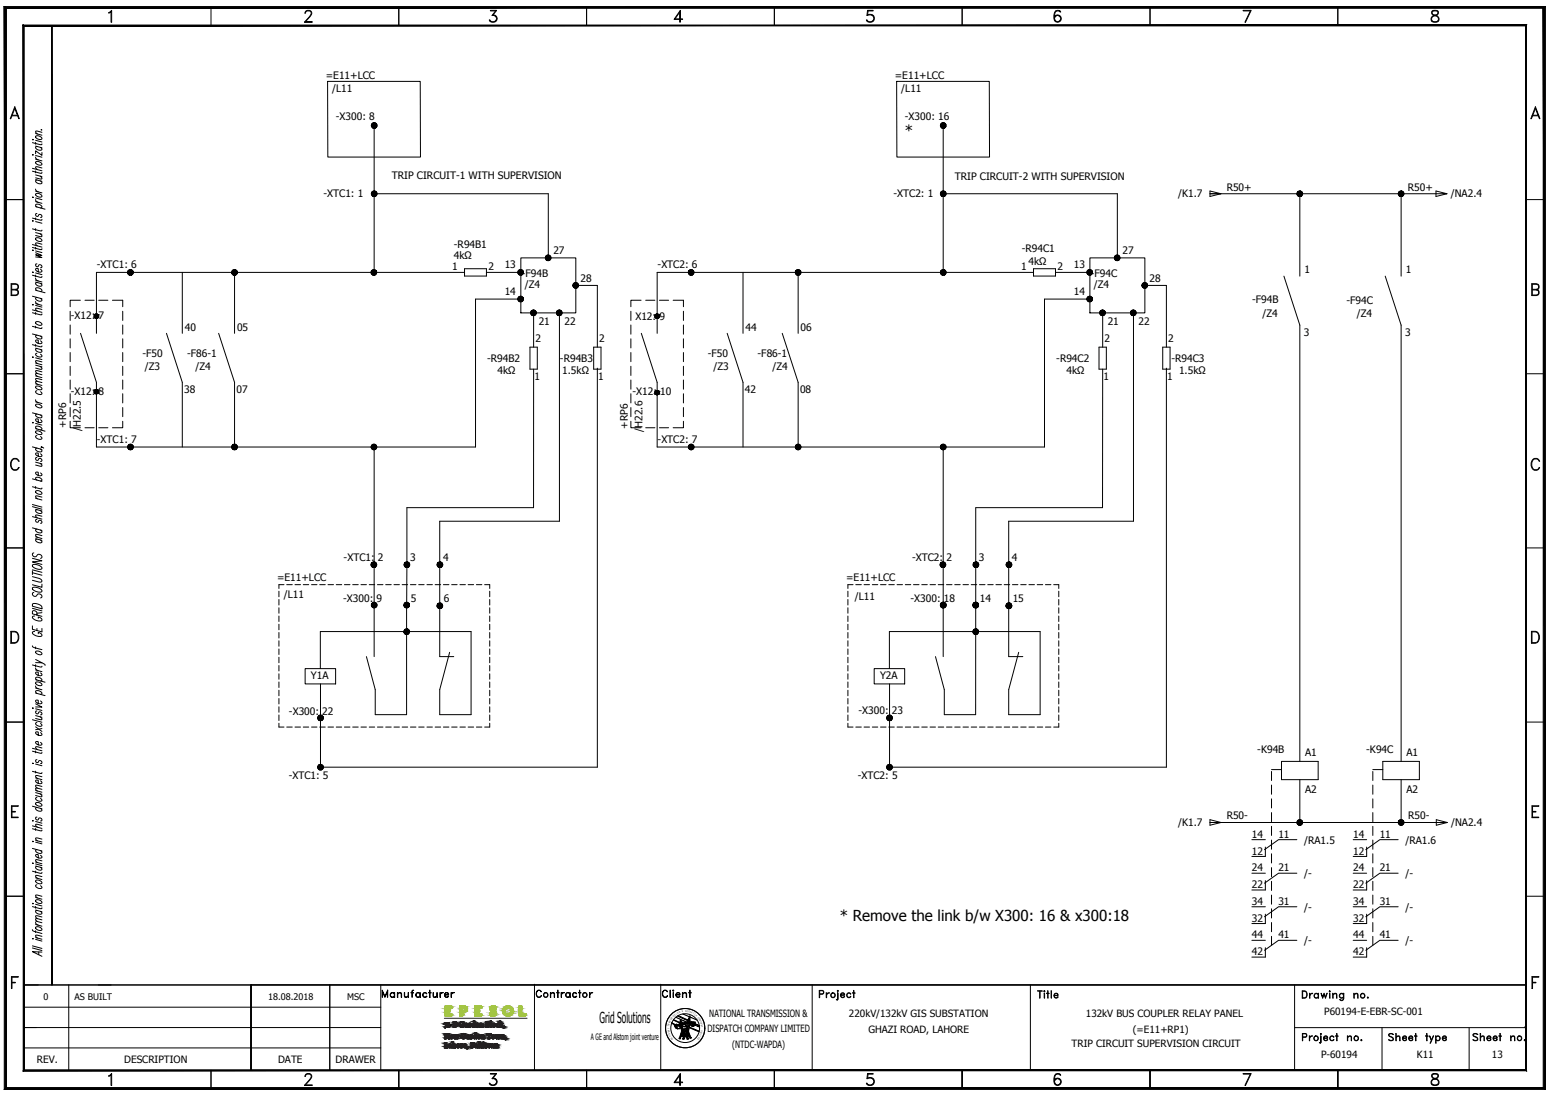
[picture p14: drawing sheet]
<svg xmlns="http://www.w3.org/2000/svg" width="420mm" height="297mm" viewBox="0 0 420 297" stroke-linecap="round" stroke-linejoin="round" font-family="sans-serif">
<defs><g id="words">
<text font-size="4.9" x="103" y="271.6">Manufacturer</text>
<g font-size="4.1">
<text x="245.6" y="36.8">*</text>
<text x="228" y="249.9">* Remove the link b/w X300: 16 &amp; x300:18</text>
<text x="162.7" y="277.5">Grid Solutions</text>
</g>
<g font-size="2.8">
<text x="88.4" y="21.5">=E11+LCC</text>
<text x="242.9" y="21.5">=E11+LCC</text>
<text x="90.2" y="24.8">/L11</text>
<text x="244.6" y="24.8">/L11</text>
<text x="91.2" y="32.6">-X300: 8</text>
<text x="245.6" y="32.6">-X300: 16</text>
<text x="87.8" y="53.5">-XTC1: 1</text>
<text x="106.4" y="48.5">TRIP CIRCUIT-1 WITH SUPERVISION</text>
<text x="242.5" y="53.5">-XTC2: 1</text>
<text x="259.2" y="48.8">TRIP CIRCUIT-2 WITH SUPERVISION</text>
<text x="319.8" y="53.5">/K1.7</text>
<text x="332.9" y="51.8">R50+</text>
<text x="382.1" y="51.8">R50+</text>
<text x="393.8" y="53.5">/NA2.4</text>
<text x="123.2" y="70.3">4kΩ</text>
<text x="123.2" y="67.2">-R94B1</text>
<text x="150.2" y="68.9">27</text>
<text x="277.3" y="68.4">-R94C1</text>
<text x="279.2" y="71.9">4kΩ</text>
<text x="304.6" y="68.9">27</text>
<text x="26.3" y="72.8">-XTC1: 6</text>
<text x="122.7" y="73.2">1</text>
<text x="132.6" y="73.3">2</text>
<text x="137" y="72.6">13</text>
<text x="141.6" y="75.1">-F94B</text>
<text x="157.6" y="76.5">28</text>
<text x="178.5" y="72.8">-XTC2: 6</text>
<text x="277.2" y="73.2">1</text>
<text x="287.1" y="73.3">2</text>
<text x="291.4" y="72.6">13</text>
<text x="296.1" y="75.1">-F94C</text>
<text x="312" y="76.5">28</text>
<text x="354" y="74.2">1</text>
<text x="381.5" y="74.2">1</text>
<text x="137" y="79.9">14</text>
<text x="142.4" y="78.1">/Z4</text>
<text x="291.4" y="79.9">14</text>
<text x="296.9" y="78.1">/Z4</text>
<text x="339.9" y="82.3">-F94B</text>
<text x="365.5" y="82.4">-F94C</text>
<text x="19.2" y="86.6">-X12: 7</text>
<text x="50.2" y="89.7">40</text>
<text x="64.3" y="89.7">05</text>
<text x="146.2" y="88">21</text>
<text x="153.2" y="88">22</text>
<text x="172.5" y="86.8">X12: 9</text>
<text x="202.4" y="89.7">44</text>
<text x="217.3" y="89.7">06</text>
<text x="300.6" y="88">21</text>
<text x="309" y="88">22</text>
<text x="342.7" y="86.1">/Z4</text>
<text x="368.3" y="86.1">/Z4</text>
<text x="145.3" y="92.8">2</text>
<text x="162.6" y="92.8">2</text>
<text x="299.8" y="92.8">2</text>
<text x="317" y="92.8">2</text>
<text x="353.9" y="91.2">3</text>
<text x="381.4" y="91.2">3</text>
<text x="38.6" y="96.8">-F50</text>
<text x="39.3" y="100.3">/Z3</text>
<text x="50.8" y="96.8">-F86-1</text>
<text x="53.1" y="100.4">/Z4</text>
<text x="132.2" y="98.1">-R94B2</text>
<text x="135" y="101.4">4kΩ</text>
<text x="152" y="98.1">-R94B3</text>
<text x="152.6" y="101.4">1.5kΩ</text>
<text x="192.1" y="96.8">-F50</text>
<text x="193.7" y="100.4">/Z3</text>
<text x="205.6" y="96.8">-F86-1</text>
<text x="209.7" y="100.4">/Z4</text>
<text x="286.7" y="98.1">-R94C2</text>
<text x="289.5" y="101.4">4kΩ</text>
<text x="317.9" y="98.1">-R94C3</text>
<text x="320" y="101.4">1.5kΩ</text>
<text x="19.2" y="107.1">-X12: 8</text>
<text x="50" y="106.7">38</text>
<text x="64.2" y="106.7">07</text>
<text x="145.1" y="103">1</text>
<text x="162.4" y="103">1</text>
<text x="171.7" y="107.3">-X12: 10</text>
<text x="202.2" y="106.7">42</text>
<text x="217.1" y="106.7">08</text>
<text x="299.5" y="103">1</text>
<text x="316.8" y="103">1</text>
<text x="17.9" y="116" transform="rotate(-90 17.9 116)">+RP6</text>
<text x="21.9" y="116.9" transform="rotate(-90 21.9 116.9)">/H22.5</text>
<text x="170.4" y="116.2" transform="rotate(-90 170.4 116.2)">+RP6</text>
<text x="174.4" y="117.1" transform="rotate(-90 174.4 117.1)">/H22.6</text>
<text x="26.3" y="120.1">-XTC1: 7</text>
<text x="178.5" y="120.1">-XTC2: 7</text>
<text x="93.3" y="152.1">-XTC1: 2</text>
<text x="111.3" y="152.3">3</text>
<text x="120.3" y="152.3">4</text>
<text x="247.6" y="152.1">-XTC2: 2</text>
<text x="265.7" y="152.3">3</text>
<text x="274.7" y="152.3">4</text>
<text x="75.2" y="157.5">=E11+LCC</text>
<text x="229.7" y="157.5">=E11+LCC</text>
<text x="77" y="162.3">/L11</text>
<text x="93.1" y="163.3">-X300: 9</text>
<text x="111.5" y="163.3">5</text>
<text x="120.4" y="163.3">6</text>
<text x="232" y="162.7">/L11</text>
<text x="247.2" y="163.3">-X300: 18</text>
<text x="266" y="163.3">14</text>
<text x="274.9" y="163.3">15</text>
<text x="84.4" y="184.3">Y1A</text>
<text x="238.9" y="184.3">Y2A</text>
<text x="78.4" y="193.8">-X300: 22</text>
<text x="233" y="193.6">-X300: 23</text>
<text x="341.3" y="204.3">-K94B</text>
<text x="354.2" y="205.2">A1</text>
<text x="370.8" y="204.3">-K94C</text>
<text x="381.7" y="205.2">A1</text>
<text x="78.4" y="211.2">-XTC1: 5</text>
<text x="232.8" y="211.2">-XTC2: 5</text>
<text x="354.2" y="215.2">A2</text>
<text x="381.7" y="215.2">A2</text>
<text x="319.8" y="224.1">/K1.7</text>
<text x="332.9" y="222.3">R50-</text>
<text x="339.8" y="227.3">14</text>
<text x="347" y="227.3">11</text>
<text x="367.3" y="227.3">14</text>
<text x="374.5" y="227.3">11</text>
<text x="382.2" y="222.3">R50-</text>
<text x="393.9" y="224.1">/NA2.4</text>
<text x="339.8" y="231.8">12</text>
<text x="354" y="228.9">/RA1.5</text>
<text x="367.3" y="231.8">12</text>
<text x="381.5" y="228.9">/RA1.6</text>
<text x="339.8" y="236.4">24</text>
<text x="347" y="236.4">21</text>
<text x="354" y="238">/-</text>
<text x="367.3" y="236.4">24</text>
<text x="374.5" y="236.4">21</text>
<text x="381.5" y="238">/-</text>
<text x="339.8" y="240.9">22</text>
<text x="339.8" y="245.5">34</text>
<text x="347" y="245.5">31</text>
<text x="367.3" y="240.9">22</text>
<text x="367.3" y="245.5">34</text>
<text x="374.5" y="245.5">31</text>
<text x="339.8" y="250">32</text>
<text x="354" y="247.1">/-</text>
<text x="367.3" y="250">32</text>
<text x="381.5" y="247.1">/-</text>
<text x="339.8" y="254.6">44</text>
<text x="347" y="254.6">41</text>
<text x="354" y="256.2">/-</text>
<text x="367.3" y="254.6">44</text>
<text x="374.5" y="254.6">41</text>
<text x="381.5" y="256.2">/-</text>
<text x="339.8" y="259.1">42</text>
<text x="367.3" y="259.1">42</text>
</g>
<g font-size="2.7">
<text x="192.5" y="275.8">NATIONAL TRANSMISSION &amp;</text>
<text x="359.4" y="275.5">P60194-E-EBR-SC-001</text>
<text x="192" y="280">DISPATCH COMPANY LIMITED</text>
<text x="230.4" y="276">220kV/132kV GIS SUBSTATION</text>
<text x="235.7" y="280.2">GHAZI ROAD, LAHORE</text>
<text x="294.7" y="276">132kV BUS COUPLER RELAY PANEL</text>
<text x="307.4" y="280.2">(=E11+RP1)</text>
<text x="198.7" y="284.2">(NTDC-WAPDA)</text>
<text x="290.9" y="284">TRIP CIRCUIT SUPERVISION CIRCUIT</text>
<text x="358.6" y="287.1">P-60194</text>
<text x="384.6" y="287.1">K11</text>
<text x="405" y="287.1">13</text>
<text x="10" y="288.3">REV.</text>
<text x="33.7" y="288.3">DESCRIPTION</text>
<text x="75.5" y="288.3">DATE</text>
<text x="91.1" y="288.3">DRAWER</text>
</g>
<g font-size="2.5">
<text x="11.8" y="271.4">0</text>
<text x="20.2" y="271.4">AS BUILT</text>
<text x="72.8" y="271.4">18.08.2018</text>
<text x="94.2" y="271.4">MSC</text>
</g>
<text font-size="2.4" x="160.4" y="282.2">A GE and Alstom joint venture</text>
<g font-size=".7">
<text x="183" y="275.8" transform="rotate(-42 183 275.8)">S</text>
<text x="183.3" y="275.5" transform="rotate(-38 183.3 275.5)">S</text>
<text x="183.7" y="275.2" transform="rotate(-37 183.7 275.2)">I</text>
<text x="184" y="275" transform="rotate(-25 184 275)">O</text>
<text x="184.4" y="274.9" transform="rotate(-17 184.4 274.9)">N</text>
<text x="185.2" y="274.6" transform="rotate(-9 185.2 274.6)">&amp;</text>
<text x="186" y="274.6">D</text>
<text x="186.5" y="274.6" transform="rotate(9 186.5 274.6)">E</text>
<text x="186.9" y="274.7" transform="rotate(14 186.9 274.7)">S</text>
<text x="187.3" y="274.8" transform="rotate(18 187.3 274.8)">P</text>
<text x="187.6" y="274.9" transform="rotate(24 187.6 274.9)">A</text>
<text x="188" y="275.1" transform="rotate(31 188 275.1)">T</text>
<text x="188.4" y="275.3" transform="rotate(32 188.4 275.3)">C</text>
<text x="188.7" y="275.5" transform="rotate(39 188.7 275.5)">H</text>
<text x="181.6" y="279.1" transform="rotate(-90 181.6 279.1)">L</text>
<text x="181.7" y="279.6" transform="rotate(-95 181.7 279.6)">A</text>
<text x="181.7" y="278.3" transform="rotate(-85 181.7 278.3)">T</text>
<text x="181.8" y="277.9" transform="rotate(-77 181.8 277.9)">R</text>
<text x="181.8" y="280" transform="rotate(-103 181.8 280)">N</text>
<text x="181.9" y="277.5" transform="rotate(-72 181.9 277.5)">A</text>
<text x="181.9" y="280.4" transform="rotate(-111 181.9 280.4)">O</text>
<text x="182" y="280.7" transform="rotate(-112 182 280.7)">I</text>
<text x="182" y="277.1" transform="rotate(-63 182 277.1)">N</text>
<text x="182.2" y="276.8" transform="rotate(-59 182.2 276.8)">S</text>
<text x="182.3" y="281.1" transform="rotate(-124 182.3 281.1)">T</text>
<text x="182.4" y="276.4" transform="rotate(-53 182.4 276.4)">MI</text>
<text x="182.5" y="281.5" transform="rotate(-125 182.5 281.5)">A</text>
<text x="182.7" y="281.8" transform="rotate(-132 182.7 281.8)">N</text>
<text x="189.3" y="276.1" transform="rotate(51 189.3 276.1)">C</text>
<text x="189.4" y="281.6" transform="rotate(129 189.4 281.6)">D</text>
<text x="189.6" y="276.5" transform="rotate(56 189.6 276.5)">O</text>
<text x="189.6" y="281.2" transform="rotate(125 189.6 281.2)">E</text>
<text x="189.8" y="276.8" transform="rotate(63 189.8 276.8)">M</text>
<text x="189.9" y="280.9" transform="rotate(117 189.9 280.9)">T</text>
<text x="190" y="277.2" transform="rotate(72 190 277.2)">P</text>
<text x="190" y="280.6" transform="rotate(112 190 280.6)">I</text>
<text x="190.1" y="277.6" transform="rotate(76 190.1 277.6)">A</text>
<text x="190.2" y="280.1" transform="rotate(106 190.2 280.1)">M</text>
<text x="190.2" y="279.8" transform="rotate(104 190.2 279.8)">I</text>
<text x="190.2" y="278" transform="rotate(77 190.2 278)">N</text>
<text x="190.3" y="278.4" transform="rotate(86 190.3 278.4)">Y</text>
<text x="190.3" y="279.3" transform="rotate(95 190.3 279.3)">L</text>
</g>
</g></defs>
<!-- layer: 0 -->
<g fill="#000" stroke="#000" stroke-width=".27">
<path d="M100.9 33.8l-.1 .3h.8zM100.8 34.1h.8l-.7 .2zM100.9 34.3l.1 .2 .6-.4z"/>
<path d="M101 34.5l.1 .1 .5-.5zM101.6 34.1l-.3 .7-.2-.2zM101.6 34.1l-.3 .7h.3z"/>
<path d="M101.1 33.4l.5 .7-.3-.8zM101.1 33.4l.5 .7-.6-.5zM101 33.6l-.1 .2 .7 .3z"/>
<path d="M101.6 34.1v.7h.2zM101.6 34.1l.4 .5-.2 .2zM101.6 34.1l.4 .5 .2-.1z"/>
<path d="M101.8 33.3l-.2 .8 .4-.7zM101.6 33.3h.2l-.2 .8zM101.3 33.3l.3 .8v-.8z"/>
<path d="M101.6 34.1l.6 .4 .1-.2zM101.6 34.1h.7v.2z"/>
<path d="M101.6 34.1h.7v-.3zM101.6 34.1l.6-.5 .1 .2zM102 33.4l-.4 .7 .6-.5z"/>
<path d="M255.3 33.8v.3h.7zM255.3 34.1h.7l-.7 .2zM255.3 34.3l.1 .2 .6-.4z"/>
<path d="M255.4 34.5l.2 .1 .4-.5zM256 34.1l-.2 .7-.2-.2zM256 34.1l-.2 .7h.2z"/>
<path d="M255.6 33.4l.4 .7-.2-.8zM255.6 33.4l.4 .7-.6-.5zM255.4 33.6l-.1 .2 .7 .3z"/>
<path d="M256 34.1v.7h.2zM256 34.1l.4 .5-.2 .2zM256 34.1l.4 .5 .2-.1z"/>
<path d="M256.2 33.3l-.2 .8 .4-.7zM256 33.3h.2l-.2 .8zM255.8 33.3l.2 .8v-.8z"/>
<path d="M256 34.1l.6 .4 .1-.2zM256 34.1h.7v.2z"/>
<path d="M256 34.1h.7v-.3zM256 34.1l.6-.5 .1 .2zM256.4 33.4l-.4 .7 .6-.5z"/>
<path d="M100.9 52.3l-.1 .3h.8zM100.8 52.6h.8l-.7 .2zM100.9 52.8l.1 .2 .6-.4z"/>
<path d="M101 53l.1 .2 .5-.6zM101.6 52.6l-.3 .7-.2-.1zM101.6 52.6l-.3 .7h.3z"/>
<path d="M101.1 52l.5 .6-.3-.7zM101 52.1l.1-.1 .5 .6zM101 52.1l-.1 .2 .7 .3z"/>
<path d="M101.6 52.6v.7h.2zM101.6 52.6l.4 .6-.2 .1zM101.6 52.6l.4 .6 .2-.2z"/>
<path d="M101.8 51.9l-.2 .7 .4-.6zM101.6 51.8l.2 .1-.2 .7zM101.3 51.9l.3 .7v-.8z"/>
<path d="M101.6 52.6l.6 .4 .1-.2zM101.6 52.6h.7v.2z"/>
<path d="M101.6 52.6h.7v-.3zM101.6 52.6l.6-.5 .1 .2zM102 52l-.4 .6 .6-.5z"/>
<path d="M255.3 52.3v.3h.7zM255.3 52.6h.7l-.7 .2zM255.3 52.8l.1 .2 .6-.4z"/>
<path d="M255.4 53l.2 .2 .4-.6zM256 52.6l-.2 .7-.2-.1zM256 52.6l-.2 .7h.2z"/>
<path d="M255.6 52l.4 .6-.2-.7zM255.6 52l.4 .6-.6-.5zM255.4 52.1l-.1 .2 .7 .3z"/>
<path d="M256 52.6v.7h.2zM256 52.6l.4 .6-.2 .1zM256 52.6l.4 .6 .2-.2z"/>
<path d="M256.2 51.9l-.2 .7 .4-.6zM256 51.8l.2 .1-.2 .7zM255.8 51.9l.2 .7v-.8z"/>
<path d="M256 52.6l.6 .4 .1-.2zM256 52.6h.7v.2z"/>
<path d="M256 52.6h.7v-.3zM256 52.6l.6-.5 .1 .2zM256.4 52l-.4 .6 .6-.5z"/>
<path d="M352.1 52.3l-.1 .3h.8zM352 52.6h.8l-.7 .2zM352.1 52.8l.1 .2 .6-.4z"/>
<path d="M352.2 53l.2 .2 .4-.6zM352.8 52.6l-.2 .7-.2-.1zM352.8 52.6l-.2 .7h.2z"/>
<path d="M352.4 52l.4 .6-.2-.7zM352.2 52.1l.2-.1 .4 .6zM352.2 52.1l-.1 .2 .7 .3z"/>
<path d="M352.8 52.6v.7h.2zM352.8 52.6l.4 .6-.2 .1zM352.8 52.6l.4 .6 .2-.2z"/>
<path d="M353 51.9l-.2 .7 .4-.6zM352.8 51.8l.2 .1-.2 .7zM352.6 51.9l.2 .7v-.8z"/>
<path d="M352.8 52.6l.6 .4 .1-.2zM352.8 52.6h.7v.2z"/>
<path d="M352.8 52.6h.7v-.3zM352.8 52.6l.6-.5 .1 .2zM353.2 52l-.4 .6 .6-.5z"/>
<path d="M379.6 52.3l-.1 .3h.8zM379.5 52.6h.8l-.7 .2zM379.6 52.8l.1 .2 .6-.4z"/>
<path d="M379.7 53l.1 .2 .5-.6zM380.3 52.6l-.2 .7-.3-.1zM380.3 52.6l-.2 .7h.2z"/>
<path d="M379.8 52l.5 .6-.2-.7zM379.7 52.1l.1-.1 .5 .6zM379.7 52.1l-.1 .2 .7 .3z"/>
<path d="M380.3 52.6v.7h.2zM380.3 52.6l.4 .6-.2 .1zM380.3 52.6l.4 .6 .2-.2z"/>
<path d="M380.5 51.9l-.2 .7 .4-.6zM380.3 51.8l.2 .1-.2 .7zM380.1 51.9l.2 .7v-.8z"/>
<path d="M380.3 52.6l.6 .4 .1-.2zM380.3 52.6h.7v.2z"/>
<path d="M380.3 52.6h.7v-.3zM380.3 52.6l.6-.5 .1 .2zM380.7 52l-.4 .6 .6-.5z"/>
<path d="M34.7 73.7l-.1 .2h.8zM34.6 73.9h.8l-.7 .2zM34.7 74.1l.1 .2 .6-.4z"/>
<path d="M34.8 74.3l.2 .2 .4-.6zM35.4 73.9l-.2 .7-.2-.1zM35.4 73.9l-.2 .7h.2z"/>
<path d="M35 73.3l.4 .6-.2-.7zM34.8 73.4l.2-.1 .4 .6zM34.8 73.4l-.1 .3 .7 .2z"/>
<path d="M35.4 73.9v.7h.2zM35.4 73.9l.4 .6-.2 .1zM35.4 73.9l.4 .6 .2-.2z"/>
<path d="M35.6 73.2l-.2 .7 .4-.6zM35.4 73.2h.2l-.2 .7zM35.2 73.2l.2 .7v-.7z"/>
<path d="M35.4 73.9l.6 .4 .1-.2zM35.4 73.9h.7v.2z"/>
<path d="M35.4 73.9h.7v-.2zM35.4 73.9l.6-.5 .1 .3zM35.8 73.3l-.4 .6 .6-.5z"/>
<path d="M62.9 73.7v.2h.7zM62.9 73.9h.7l-.7 .2zM62.9 74.1l.1 .2 .6-.4z"/>
<path d="M63 74.3l.2 .2 .4-.6zM63.6 73.9l-.2 .7-.2-.1zM63.6 73.9l-.2 .7h.2z"/>
<path d="M63.2 73.3l.4 .6-.2-.7zM63.2 73.3l.4 .6-.6-.5zM63 73.4l-.1 .3 .7 .2z"/>
<path d="M63.6 73.9v.7h.3zM63.6 73.9l.5 .6-.2 .1zM63.6 73.9l.5 .6 .2-.2z"/>
<path d="M63.9 73.2l-.3 .7 .5-.6zM63.6 73.2h.3l-.3 .7zM63.4 73.2l.2 .7v-.7z"/>
<path d="M63.6 73.9l.7 .4 .1-.2zM63.6 73.9h.8v.2z"/>
<path d="M63.6 73.9h.8v-.2zM63.6 73.9l.7-.5 .1 .3zM64.1 73.3l-.5 .6 .7-.5z"/>
<path d="M100.8 73.7l-.1 .2h.8zM100.7 73.9h.8l-.7 .2zM100.8 74.1l.1 .2 .6-.4z"/>
<path d="M100.9 74.3l.1 .2 .5-.6zM101.5 73.9l-.2 .7-.3-.1zM101.5 73.9l-.2 .7h.2z"/>
<path d="M101 73.3l.5 .6-.2-.7zM100.9 73.4l.1-.1 .5 .6zM100.9 73.4l-.1 .3 .7 .2z"/>
<path d="M101.5 73.9v.7h.2zM101.5 73.9l.4 .6-.2 .1zM101.5 73.9l.4 .6 .2-.2z"/>
<path d="M101.7 73.2l-.2 .7 .4-.6zM101.5 73.2h.2l-.2 .7zM101.3 73.2l.2 .7v-.7z"/>
<path d="M101.5 73.9l.6 .4 .1-.2zM101.5 73.9h.7v.2z"/>
<path d="M101.5 73.9h.7v-.2zM101.5 73.9l.6-.5 .1 .3zM101.9 73.3l-.4 .6 .6-.5z"/>
<path d="M140.6 73.6v.3h.7zM140.6 73.9h.7l-.7 .2zM140.6 74.1l.1 .2 .6-.4z"/>
<path d="M140.7 74.3l.2 .2 .4-.6zM141.3 73.9l-.2 .7-.2-.1zM141.3 73.9l-.2 .7h.2z"/>
<path d="M140.9 73.3l.4 .6-.2-.7zM140.7 73.4l.2-.1 .4 .6zM140.7 73.4l-.1 .2 .7 .3z"/>
<path d="M141.3 73.9v.7h.3zM141.3 73.9l.4 .6-.1 .1zM141.3 73.9l.4 .6 .2-.2z"/>
<path d="M141.6 73.2l-.3 .7 .4-.6zM141.3 73.1l.3 .1-.3 .7zM141.1 73.2l.2 .7v-.8z"/>
<path d="M141.3 73.9l.6 .4 .1-.2zM141.3 73.9h.8l-.1 .2z"/>
<path d="M141.3 73.9h.8l-.1-.3zM141.3 73.9l.6-.5 .1 .2zM141.7 73.3l-.4 .6 .6-.5z"/>
<path d="M148.1 69.7l-.1 .2h.8zM148 69.9h.8l-.7 .3zM148.1 70.2l.1 .2 .6-.5z"/>
<path d="M148.2 70.4l.1 .1 .5-.6zM148.8 69.9l-.3 .8-.2-.2zM148.8 69.9l-.3 .8h.3z"/>
<path d="M148.3 69.3l.5 .6-.3-.7zM148.3 69.3l.5 .6-.6-.4zM148.2 69.5l-.1 .2 .7 .2z"/>
<path d="M148.8 69.9v.8h.2zM148.8 69.9l.4 .6-.2 .2zM148.8 69.9l.4 .6 .2-.1z"/>
<path d="M149 69.2l-.2 .7 .4-.6zM148.8 69.2h.2l-.2 .7zM148.5 69.2l.3 .7v-.7z"/>
<path d="M148.8 69.9l.6 .5 .1-.2zM148.8 69.9h.7v.3z"/>
<path d="M148.8 69.9h.7v-.2zM148.8 69.9l.6-.4 .1 .2zM149.2 69.3l-.4 .6 .6-.4z"/>
<path d="M155.5 77.2v.2h.8zM155.5 77.4h.8l-.8 .2zM155.5 77.6l.2 .3 .6-.5z"/>
<path d="M155.7 77.9l.1 .1 .5-.6zM156.3 77.4l-.3 .7-.2-.1zM156.3 77.4l-.3 .7 .3 .1z"/>
<path d="M155.8 76.8l.5 .6-.3-.7zM155.7 77l.1-.2 .5 .6zM155.7 77l-.2 .2 .8 .2z"/>
<path d="M156.3 77.4v.8l.2-.1zM156.3 77.4l.4 .6-.2 .1zM156.3 77.4l.4 .6 .2-.1z"/>
<path d="M156.5 76.7l-.2 .7 .4-.6zM156.3 76.7h.2l-.2 .7zM156 76.7l.3 .7v-.7z"/>
<path d="M156.3 77.4l.6 .5 .1-.3zM156.3 77.4h.7v.2z"/>
<path d="M156.3 77.4h.7v-.2zM156.3 77.4l.6-.4 .1 .2zM156.7 76.8l-.4 .6 .6-.4z"/>
<path d="M186.9 73.7l-.1 .2h.8zM186.8 73.9h.8l-.7 .2zM186.9 74.1l.1 .2 .6-.4z"/>
<path d="M187 74.3l.1 .2 .5-.6zM187.6 73.9l-.2 .7-.3-.1zM187.6 73.9l-.2 .7h.2z"/>
<path d="M187.1 73.3l.5 .6-.2-.7zM187 73.4l.1-.1 .5 .6zM187 73.4l-.1 .3 .7 .2z"/>
<path d="M187.6 73.9v.7h.2zM187.6 73.9l.4 .6-.2 .1zM187.6 73.9l.4 .6 .2-.2z"/>
<path d="M187.8 73.2l-.2 .7 .4-.6zM187.6 73.2h.2l-.2 .7zM187.4 73.2l.2 .7v-.7z"/>
<path d="M187.6 73.9l.6 .4 .1-.2zM187.6 73.9h.7v.2z"/>
<path d="M187.6 73.9h.7v-.2zM187.6 73.9l.6-.5 .1 .3zM188 73.3l-.4 .6 .6-.5z"/>
<path d="M215.9 73.7v.2h.7zM215.9 73.9h.7l-.7 .2zM215.9 74.1l.1 .2 .6-.4z"/>
<path d="M216 74.3l.2 .2 .4-.6zM216.6 73.9l-.2 .7-.2-.1zM216.6 73.9l-.2 .7h.2z"/>
<path d="M216.2 73.3l.4 .6-.2-.7zM216.2 73.3l.4 .6-.6-.5zM216 73.4l-.1 .3 .7 .2z"/>
<path d="M216.6 73.9v.7h.2zM216.6 73.9l.5 .6-.3 .1zM216.6 73.9l.5 .6 .1-.2z"/>
<path d="M216.8 73.2l-.2 .7 .5-.6zM216.6 73.2h.2l-.2 .7zM216.4 73.2l.2 .7v-.7z"/>
<path d="M216.6 73.9l.6 .4 .1-.2zM216.6 73.9h.8l-.1 .2z"/>
<path d="M216.6 73.9h.8l-.1-.2zM216.6 73.9l.6-.5 .1 .3zM217.1 73.3l-.5 .6 .6-.5z"/>
<path d="M255.3 73.7v.2h.7zM255.3 73.9h.7l-.7 .2zM255.3 74.1l.1 .2 .6-.4z"/>
<path d="M255.4 74.3l.2 .2 .4-.6zM256 73.9l-.2 .7-.2-.1zM256 73.9l-.2 .7h.2z"/>
<path d="M255.6 73.3l.4 .6-.2-.7zM255.4 73.4l.2-.1 .4 .6zM255.4 73.4l-.1 .3 .7 .2z"/>
<path d="M256 73.9v.7h.3zM256 73.9l.5 .6-.2 .1zM256 73.9l.5 .6 .1-.2z"/>
<path d="M256.3 73.2l-.3 .7 .5-.6zM256 73.2h.3l-.3 .7zM255.8 73.2l.2 .7v-.7z"/>
<path d="M256 73.9l.6 .4 .1-.2zM256 73.9h.8l-.1 .2z"/>
<path d="M256 73.9h.8l-.1-.2zM256 73.9l.6-.5 .1 .3zM256.5 73.3l-.5 .6 .6-.5z"/>
<path d="M295.1 73.6l-.1 .3h.8zM295 73.9h.8l-.7 .2zM295.1 74.1l.1 .2 .6-.4z"/>
<path d="M295.2 74.3l.1 .2 .5-.6zM295.8 73.9l-.3 .7-.2-.1zM295.8 73.9l-.3 .7h.3z"/>
<path d="M295.3 73.3l.5 .6-.3-.7zM295.3 73.3l.5 .6-.6-.5zM295.2 73.4l-.1 .2 .7 .3z"/>
<path d="M295.8 73.9v.7h.2zM295.8 73.9l.4 .6-.2 .1zM295.8 73.9l.4 .6 .2-.2z"/>
<path d="M296 73.2l-.2 .7 .4-.6zM295.8 73.1l.2 .1-.2 .7zM295.5 73.2l.3 .7v-.8z"/>
<path d="M295.8 73.9l.6 .4 .1-.2zM295.8 73.9h.7v.2z"/>
<path d="M295.8 73.9h.7v-.3zM295.8 73.9l.6-.5 .1 .2zM296.2 73.3l-.4 .6 .6-.5z"/>
<path d="M302.5 69.7v.2h.7zM302.5 69.9h.7l-.7 .3zM302.5 70.2l.1 .2 .6-.5z"/>
<path d="M302.6 70.4l.2 .1 .4-.6zM303.2 69.9l-.2 .8-.2-.2zM303.2 69.9l-.2 .8h.2z"/>
<path d="M302.8 69.3l.4 .6-.2-.7zM302.8 69.3l.4 .6-.6-.4zM302.6 69.5l-.1 .2 .7 .2z"/>
<path d="M303.2 69.9v.8h.3zM303.2 69.9l.5 .6-.2 .2zM303.2 69.9l.5 .6 .1-.1z"/>
<path d="M303.5 69.2l-.3 .7 .5-.6zM303.2 69.2h.3l-.3 .7zM303 69.2l.2 .7v-.7z"/>
<path d="M303.2 69.9l.6 .5 .1-.2zM303.2 69.9h.8l-.1 .3z"/>
<path d="M303.2 69.9h.8l-.1-.2zM303.2 69.9l.6-.4 .1 .2zM303.7 69.3l-.5 .6 .6-.4z"/>
<path d="M310 77.2v.2h.7zM310 77.4h.7l-.7 .2zM310 77.6l.1 .3 .6-.5z"/>
<path d="M310.1 77.9l.2 .1 .4-.6zM310.7 77.4l-.2 .7-.2-.1zM310.7 77.4l-.2 .7 .2 .1z"/>
<path d="M310.3 76.8l.4 .6-.2-.7zM310.3 76.8l.4 .6-.6-.4zM310.1 77l-.1 .2 .7 .2z"/>
<path d="M310.7 77.4v.8l.3-.1zM310.7 77.4l.4 .6-.1 .1zM310.7 77.4l.4 .6 .2-.1z"/>
<path d="M311 76.7l-.3 .7 .4-.6zM310.7 76.7h.3l-.3 .7zM310.5 76.7l.2 .7v-.7z"/>
<path d="M310.7 77.4l.6 .5 .1-.3zM310.7 77.4h.8l-.1 .2z"/>
<path d="M310.7 77.4h.8l-.1-.2zM310.7 77.4l.6-.4 .1 .2zM311.1 76.8l-.4 .6 .6-.4z"/>
<path d="M140.6 80.9v.2h.7zM140.6 81.1h.7l-.7 .2zM140.6 81.3l.1 .3 .6-.5z"/>
<path d="M140.7 81.6l.2 .1 .4-.6zM141.3 81.1l-.2 .7-.2-.1zM141.3 81.1l-.2 .7 .2 .1z"/>
<path d="M140.9 80.5l.4 .6-.2-.7zM140.7 80.7l.2-.2 .4 .6zM140.7 80.7l-.1 .2 .7 .2z"/>
<path d="M141.3 81.1v.8l.3-.1zM141.3 81.1l.4 .6-.1 .1zM141.3 81.1l.4 .6 .2-.1z"/>
<path d="M141.6 80.4l-.3 .7 .4-.6zM141.3 80.4h.3l-.3 .7zM141.1 80.4l.2 .7v-.7z"/>
<path d="M141.3 81.1l.6 .5 .1-.3zM141.3 81.1h.8l-.1 .2z"/>
<path d="M141.3 81.1h.8l-.1-.2zM141.3 81.1l.6-.4 .1 .2zM141.7 80.5l-.4 .6 .6-.4z"/>
<path d="M144.1 84.6l-.1 .3h.8zM144 84.9h.8l-.7 .2zM144.1 85.1l.1 .2 .6-.4z"/>
<path d="M144.2 85.3l.1 .2 .5-.6zM144.8 84.9l-.2 .7-.3-.1zM144.8 84.9l-.2 .7h.2z"/>
<path d="M144.3 84.3l.5 .6-.2-.7zM144.2 84.4l.1-.1 .5 .6zM144.2 84.4l-.1 .2 .7 .3z"/>
<path d="M144.8 84.9v.7h.2zM144.8 84.9l.4 .6-.2 .1zM144.8 84.9l.4 .6 .2-.2z"/>
<path d="M145 84.2l-.2 .7 .4-.6zM144.8 84.1l.2 .1-.2 .7zM144.6 84.2l.2 .7v-.8z"/>
<path d="M144.8 84.9l.6 .4 .1-.2zM144.8 84.9h.7v.2z"/>
<path d="M144.8 84.9h.7v-.3zM144.8 84.9l.6-.5 .1 .2zM145.2 84.3l-.4 .6 .6-.5z"/>
<path d="M151.1 84.6v.3h.7zM151.1 84.9h.7l-.7 .2zM151.1 85.1l.1 .2 .6-.4z"/>
<path d="M151.2 85.3l.2 .2 .4-.6zM151.8 84.9l-.2 .7-.2-.1zM151.8 84.9l-.2 .7h.2z"/>
<path d="M151.4 84.3l.4 .6-.2-.7zM151.2 84.4l.2-.1 .4 .6zM151.2 84.4l-.1 .2 .7 .3z"/>
<path d="M151.8 84.9v.7h.2zM151.8 84.9l.4 .6-.2 .1zM151.8 84.9l.4 .6 .2-.2z"/>
<path d="M152 84.2l-.2 .7 .4-.6zM151.8 84.1l.2 .1-.2 .7zM151.6 84.2l.2 .7v-.8z"/>
<path d="M151.8 84.9l.6 .4 .1-.2zM151.8 84.9h.7v.2z"/>
<path d="M151.8 84.9h.7v-.3zM151.8 84.9l.6-.5 .1 .2zM152.2 84.3l-.4 .6 .6-.5z"/>
<path d="M295.1 80.9l-.1 .2h.8zM295 81.1h.8l-.7 .2zM295.1 81.3l.1 .3 .6-.5z"/>
<path d="M295.2 81.6l.1 .1 .5-.6zM295.8 81.1l-.3 .7-.2-.1zM295.8 81.1l-.3 .7 .3 .1z"/>
<path d="M295.3 80.5l.5 .6-.3-.7zM295.3 80.5l.5 .6-.6-.4zM295.2 80.7l-.1 .2 .7 .2z"/>
<path d="M295.8 81.1v.8l.2-.1zM295.8 81.1l.4 .6-.2 .1zM295.8 81.1l.4 .6 .2-.1z"/>
<path d="M296 80.4l-.2 .7 .4-.6zM295.8 80.4h.2l-.2 .7zM295.5 80.4l.3 .7v-.7z"/>
<path d="M295.8 81.1l.6 .5 .1-.3zM295.8 81.1h.7v.2z"/>
<path d="M295.8 81.1h.7v-.2zM295.8 81.1l.6-.4 .1 .2zM296.2 80.5l-.4 .6 .6-.4z"/>
<path d="M298.5 84.6v.3h.7zM298.5 84.9h.7l-.7 .2zM298.5 85.1l.1 .2 .6-.4z"/>
<path d="M298.6 85.3l.2 .2 .4-.6zM299.2 84.9l-.2 .7-.2-.1zM299.2 84.9l-.2 .7h.2z"/>
<path d="M298.8 84.3l.4 .6-.2-.7zM298.6 84.4l.2-.1 .4 .6zM298.6 84.4l-.1 .2 .7 .3z"/>
<path d="M299.2 84.9v.7h.3zM299.2 84.9l.5 .6-.2 .1zM299.2 84.9l.5 .6 .1-.2z"/>
<path d="M299.5 84.2l-.3 .7 .5-.6zM299.2 84.1l.3 .1-.3 .7zM299 84.2l.2 .7v-.8z"/>
<path d="M299.2 84.9l.6 .4 .1-.2zM299.2 84.9h.8l-.1 .2z"/>
<path d="M299.2 84.9h.8l-.1-.3zM299.2 84.9l.6-.5 .1 .2zM299.7 84.3l-.5 .6 .6-.5z"/>
<path d="M306.9 84.6l-.1 .3h.8zM306.8 84.9h.8l-.7 .2zM306.9 85.1l.1 .2 .6-.4z"/>
<path d="M307 85.3l.2 .2 .4-.6zM307.6 84.9l-.2 .7-.2-.1zM307.6 84.9l-.2 .7h.2z"/>
<path d="M307.2 84.3l.4 .6-.2-.7zM307 84.4l.2-.1 .4 .6zM307 84.4l-.1 .2 .7 .3z"/>
<path d="M307.6 84.9v.7h.2zM307.6 84.9l.4 .6-.2 .1zM307.6 84.9l.4 .6 .2-.2z"/>
<path d="M307.8 84.2l-.2 .7 .4-.6zM307.6 84.1l.2 .1-.2 .7zM307.4 84.2l.2 .7v-.8z"/>
<path d="M307.6 84.9l.6 .4 .1-.2zM307.6 84.9h.7v.2z"/>
<path d="M307.6 84.9h.7v-.3zM307.6 84.9l.6-.5 .1 .2zM308 84.3l-.4 .6 .6-.5z"/>
<path d="M34.7 121v.3h.7zM34.7 121.3h.7l-.7 .2zM34.7 121.5l.1 .2 .6-.4z"/>
<path d="M34.8 121.7l.2 .2 .4-.6zM35.4 121.3l-.2 .7-.2-.1zM35.4 121.3l-.2 .7h.2z"/>
<path d="M35 120.7l.4 .6-.2-.8zM35 120.7l.4 .6-.6-.5zM34.8 120.8l-.1 .2 .7 .3z"/>
<path d="M35.4 121.3v.7h.2zM35.4 121.3l.4 .6-.2 .1zM35.4 121.3l.4 .6 .2-.2z"/>
<path d="M35.6 120.5l-.2 .8 .4-.6zM35.4 120.5h.2l-.2 .8zM35.2 120.5l.2 .8v-.8z"/>
<path d="M35.4 121.3l.6 .4 .1-.2zM35.4 121.3h.8l-.1 .2z"/>
<path d="M35.4 121.3h.8l-.1-.3zM35.4 121.3l.6-.5 .1 .2zM35.8 120.7l-.4 .6 .6-.5z"/>
<path d="M62.9 121v.3h.8zM62.9 121.3h.8l-.8 .2zM62.9 121.5l.1 .2 .7-.4z"/>
<path d="M63 121.7l.2 .2 .5-.6zM63.7 121.3l-.3 .7-.2-.1zM63.7 121.3l-.3 .7h.3z"/>
<path d="M63.2 120.7l.5 .6-.3-.8zM63.2 120.7l.5 .6-.7-.5zM63 120.8l-.1 .2 .8 .3z"/>
<path d="M63.7 121.3v.7h.2zM63.7 121.3l.4 .6-.2 .1zM63.7 121.3l.4 .6 .2-.2z"/>
<path d="M63.9 120.5l-.2 .8 .4-.6zM63.7 120.5h.2l-.2 .8zM63.4 120.5l.3 .8v-.8z"/>
<path d="M63.7 121.3l.6 .4 .1-.2zM63.7 121.3h.7v.2z"/>
<path d="M63.7 121.3h.7v-.3zM63.7 121.3l.6-.5 .1 .2zM64.1 120.7l-.4 .6 .6-.5z"/>
<path d="M100.8 121l-.1 .3h.8zM100.7 121.3h.8l-.7 .2zM100.8 121.5l.1 .2 .6-.4z"/>
<path d="M100.9 121.7l.2 .2 .4-.6zM101.5 121.3l-.2 .7-.2-.1zM101.5 121.3l-.2 .7h.2z"/>
<path d="M101.1 120.7l.4 .6-.2-.8zM101.1 120.7l.4 .6-.6-.5zM100.9 120.8l-.1 .2 .7 .3z"/>
<path d="M101.5 121.3v.7h.2zM101.5 121.3l.4 .6-.2 .1zM101.5 121.3l.4 .6 .2-.2z"/>
<path d="M101.7 120.5l-.2 .8 .4-.6zM101.5 120.5h.2l-.2 .8zM101.3 120.5l.2 .8v-.8z"/>
<path d="M101.5 121.3l.6 .4 .1-.2zM101.5 121.3h.7v.2z"/>
<path d="M101.5 121.3h.7v-.3zM101.5 121.3l.6-.5 .1 .2zM101.9 120.7l-.4 .6 .6-.5z"/>
<path d="M186.9 121v.3h.7zM186.9 121.3h.7l-.7 .2zM186.9 121.5l.1 .2 .6-.4z"/>
<path d="M187 121.7l.2 .2 .4-.6zM187.6 121.3l-.2 .7-.2-.1zM187.6 121.3l-.2 .7h.2z"/>
<path d="M187.2 120.7l.4 .6-.2-.8zM187.2 120.7l.4 .6-.6-.5zM187 120.8l-.1 .2 .7 .3z"/>
<path d="M187.6 121.3v.7h.2zM187.6 121.3l.4 .6-.2 .1zM187.6 121.3l.4 .6 .2-.2z"/>
<path d="M187.8 120.5l-.2 .8 .4-.6zM187.6 120.5h.2l-.2 .8zM187.4 120.5l.2 .8v-.8z"/>
<path d="M187.6 121.3l.6 .4 .1-.2zM187.6 121.3h.8l-.1 .2z"/>
<path d="M187.6 121.3h.8l-.1-.3zM187.6 121.3l.6-.5 .1 .2zM188 120.7l-.4 .6 .6-.5z"/>
<path d="M215.9 121v.3h.7zM215.9 121.3h.7l-.7 .2zM215.9 121.5l.1 .2 .6-.4z"/>
<path d="M216 121.7l.2 .2 .4-.6zM216.6 121.3l-.2 .7-.2-.1zM216.6 121.3l-.2 .7h.2z"/>
<path d="M216.2 120.7l.4 .6-.2-.8zM216.2 120.7l.4 .6-.6-.5zM216 120.8l-.1 .2 .7 .3z"/>
<path d="M216.6 121.3v.7h.3zM216.6 121.3l.5 .6-.2 .1zM216.6 121.3l.5 .6 .1-.2z"/>
<path d="M216.9 120.5l-.3 .8 .5-.6zM216.6 120.5h.3l-.3 .8zM216.4 120.5l.2 .8v-.8z"/>
<path d="M216.6 121.3l.6 .4 .1-.2zM216.6 121.3h.8l-.1 .2z"/>
<path d="M216.6 121.3h.8l-.1-.3zM216.6 121.3l.6-.5 .1 .2zM217.1 120.7l-.5 .6 .6-.5z"/>
<path d="M255.3 121v.3h.7zM255.3 121.3h.7l-.7 .2zM255.3 121.5l.1 .2 .6-.4z"/>
<path d="M255.4 121.7l.2 .2 .4-.6zM256 121.3l-.2 .7-.2-.1zM256 121.3l-.2 .7h.2z"/>
<path d="M255.6 120.7l.4 .6-.2-.8zM255.6 120.7l.4 .6-.6-.5zM255.4 120.8l-.1 .2 .7 .3z"/>
<path d="M256 121.3v.7h.2zM256 121.3l.4 .6-.2 .1zM256 121.3l.4 .6 .2-.2z"/>
<path d="M256.2 120.5l-.2 .8 .4-.6zM256 120.5h.2l-.2 .8zM255.8 120.5l.2 .8v-.8z"/>
<path d="M256 121.3l.6 .4 .1-.2zM256 121.3h.7v.2z"/>
<path d="M256 121.3h.7v-.3zM256 121.3l.6-.5 .1 .2zM256.4 120.7l-.4 .6 .6-.5z"/>
<path d="M100.8 153l-.1 .2h.8zM100.7 153.2h.8l-.7 .2zM100.8 153.4l.1 .2 .6-.4z"/>
<path d="M100.9 153.6l.1 .2 .5-.6zM101.5 153.2l-.2 .7-.3-.1zM101.5 153.2l-.2 .7h.2z"/>
<path d="M101 152.6l.5 .6-.2-.7zM100.9 152.7l.1-.1 .5 .6zM100.9 152.7l-.1 .3 .7 .2z"/>
<path d="M101.5 153.2v.7h.2zM101.5 153.2l.4 .6-.2 .1zM101.5 153.2l.4 .6 .2-.2z"/>
<path d="M101.7 152.5l-.2 .7 .4-.6zM101.5 152.4l.2 .1-.2 .7zM101.3 152.5l.2 .7v-.8z"/>
<path d="M101.5 153.2l.6 .4 .1-.2zM101.5 153.2h.7v.2z"/>
<path d="M101.5 153.2h.7v-.2zM101.5 153.2l.6-.5 .1 .3zM101.9 152.6l-.4 .6 .6-.5z"/>
<path d="M109.7 153v.2h.7zM109.7 153.2h.7l-.7 .2zM109.7 153.4l.1 .2 .6-.4z"/>
<path d="M109.8 153.6l.2 .2 .4-.6zM110.4 153.2l-.2 .7-.2-.1zM110.4 153.2l-.2 .7h.2z"/>
<path d="M110 152.6l.4 .6-.2-.7zM109.8 152.7l.2-.1 .4 .6zM109.8 152.7l-.1 .3 .7 .2z"/>
<path d="M110.4 153.2v.7h.3zM110.4 153.2l.5 .6-.2 .1zM110.4 153.2l.5 .6 .2-.2z"/>
<path d="M110.7 152.5l-.3 .7 .5-.6zM110.4 152.4l.3 .1-.3 .7zM110.2 152.5l.2 .7v-.8z"/>
<path d="M110.4 153.2l.7 .4 .1-.2zM110.4 153.2h.8v.2z"/>
<path d="M110.4 153.2h.8v-.2zM110.4 153.2l.7-.5 .1 .3zM110.9 152.6l-.5 .6 .7-.5z"/>
<path d="M118.7 153v.2h.7zM118.7 153.2h.7l-.7 .2zM118.7 153.4l.1 .2 .6-.4z"/>
<path d="M118.8 153.6l.2 .2 .4-.6zM119.4 153.2l-.2 .7-.2-.1zM119.4 153.2l-.2 .7h.2z"/>
<path d="M119 152.6l.4 .6-.2-.7zM118.8 152.7l.2-.1 .4 .6zM118.8 152.7l-.1 .3 .7 .2z"/>
<path d="M119.4 153.2v.7h.2zM119.4 153.2l.4 .6-.2 .1zM119.4 153.2l.4 .6 .2-.2z"/>
<path d="M119.6 152.5l-.2 .7 .4-.6zM119.4 152.4l.2 .1-.2 .7zM119.2 152.5l.2 .7v-.8z"/>
<path d="M119.4 153.2l.6 .4 .1-.2zM119.4 153.2h.8l-.1 .2z"/>
<path d="M119.4 153.2h.8l-.1-.2zM119.4 153.2l.6-.5 .1 .3zM119.8 152.6l-.4 .6 .6-.5z"/>
<path d="M255.2 153v.2h.7zM255.2 153.2h.7l-.7 .2zM255.2 153.4l.1 .2 .6-.4z"/>
<path d="M255.3 153.6l.2 .2 .4-.6zM255.9 153.2l-.2 .7-.2-.1zM255.9 153.2l-.2 .7h.2z"/>
<path d="M255.5 152.6l.4 .6-.2-.7zM255.3 152.7l.2-.1 .4 .6zM255.3 152.7l-.1 .3 .7 .2z"/>
<path d="M255.9 153.2v.7h.3zM255.9 153.2l.5 .6-.2 .1zM255.9 153.2l.5 .6 .1-.2z"/>
<path d="M256.2 152.5l-.3 .7 .5-.6zM255.9 152.4l.3 .1-.3 .7zM255.7 152.5l.2 .7v-.8z"/>
<path d="M255.9 153.2l.6 .4 .1-.2zM255.9 153.2h.8l-.1 .2z"/>
<path d="M255.9 153.2h.8l-.1-.2zM255.9 153.2l.6-.5 .1 .3zM256.4 152.6l-.5 .6 .6-.5z"/>
<path d="M264.2 153v.2h.7zM264.2 153.2h.7l-.7 .2zM264.2 153.4l.1 .2 .6-.4z"/>
<path d="M264.3 153.6l.1 .2 .5-.6zM264.9 153.2l-.2 .7-.3-.1zM264.9 153.2l-.2 .7h.2z"/>
<path d="M264.4 152.6l.5 .6-.2-.7zM264.3 152.7l.1-.1 .5 .6zM264.3 152.7l-.1 .3 .7 .2z"/>
<path d="M264.9 153.2v.7h.2zM264.9 153.2l.4 .6-.2 .1zM264.9 153.2l.4 .6 .2-.2z"/>
<path d="M265.1 152.5l-.2 .7 .4-.6zM264.9 152.4l.2 .1-.2 .7zM264.7 152.5l.2 .7v-.8z"/>
<path d="M264.9 153.2l.6 .4 .1-.2zM264.9 153.2h.7v.2z"/>
<path d="M264.9 153.2h.7v-.2zM264.9 153.2l.6-.5 .1 .3zM265.3 152.6l-.4 .6 .6-.5z"/>
<path d="M273.1 153v.2h.7zM273.1 153.2h.7l-.7 .2zM273.1 153.4l.2 .2 .5-.4z"/>
<path d="M273.3 153.6l.1 .2 .4-.6zM273.8 153.2l-.2 .7-.2-.1zM273.8 153.2l-.2 .7h.2z"/>
<path d="M273.4 152.6l.4 .6-.2-.7zM273.3 152.7l.1-.1 .4 .6zM273.3 152.7l-.2 .3 .7 .2z"/>
<path d="M273.8 153.2v.7h.3zM273.8 153.2l.5 .6-.2 .1zM273.8 153.2l.5 .6 .2-.2z"/>
<path d="M274.1 152.5l-.3 .7 .5-.6zM273.8 152.4l.3 .1-.3 .7zM273.6 152.5l.2 .7v-.8z"/>
<path d="M273.8 153.2l.7 .4 .1-.2zM273.8 153.2h.8v.2z"/>
<path d="M273.8 153.2h.8v-.2zM273.8 153.2l.7-.5 .1 .3zM274.3 152.6l-.5 .6 .7-.5z"/>
<path d="M100.9 163.9l-.1 .2h.8zM100.8 164.1h.8l-.7 .3zM100.9 164.4l.1 .2 .6-.5z"/>
<path d="M101 164.6l.1 .1 .5-.6zM101.6 164.1l-.3 .7-.2-.1zM101.6 164.1l-.3 .7 .3 .1z"/>
<path d="M101.1 163.5l.5 .6-.3-.7zM101.1 163.5l.5 .6-.6-.4zM101 163.7l-.1 .2 .7 .2z"/>
<path d="M101.6 164.1v.8l.2-.1zM101.6 164.1l.4 .6-.2 .1zM101.6 164.1l.4 .6 .2-.1z"/>
<path d="M101.8 163.4l-.2 .7 .4-.6zM101.6 163.4h.2l-.2 .7zM101.3 163.4l.3 .7v-.7z"/>
<path d="M101.6 164.1l.6 .5 .1-.2zM101.6 164.1h.7v.3z"/>
<path d="M101.6 164.1h.7v-.2zM101.6 164.1l.6-.4 .1 .2zM102 163.5l-.4 .6 .6-.4z"/>
<path d="M109.7 163.9l-.1 .2h.8zM109.6 164.1h.8l-.7 .3zM109.7 164.4l.1 .2 .6-.5z"/>
<path d="M109.7 171.1l-.1 .2h.8zM109.6 171.3h.8l-.7 .3zM109.7 171.6l.1 .2 .6-.5z"/>
<path d="M109.8 164.6l.1 .1 .5-.6zM110.4 164.1l-.3 .7-.2-.1zM110.4 164.1l-.3 .7 .3 .1z"/>
<path d="M109.8 171.8l.1 .2 .5-.7zM110.4 171.3l-.3 .8-.2-.1zM110.4 171.3l-.3 .8h.3z"/>
<path d="M109.9 163.5l.5 .6-.3-.7zM109.9 163.5l.5 .6-.6-.4zM109.8 163.7l-.1 .2 .7 .2z"/>
<path d="M109.9 170.8l.5 .5-.3-.7zM109.9 170.8l.5 .5-.6-.4zM109.8 170.9l-.1 .2 .7 .2z"/>
<path d="M110.4 164.1v.8l.2-.1zM110.4 164.1l.4 .6-.2 .1zM110.4 164.1l.4 .6 .2-.1z"/>
<path d="M110.4 171.3v.8h.2zM110.4 171.3l.4 .7-.2 .1zM110.4 171.3l.4 .7 .2-.2z"/>
<path d="M110.6 163.4l-.2 .7 .4-.6zM110.4 163.4h.2l-.2 .7zM110.1 163.4l.3 .7v-.7z"/>
<path d="M110.6 170.6l-.2 .7 .4-.5zM110.4 170.6h.2l-.2 .7zM110.1 170.6l.3 .7v-.7z"/>
<path d="M110.4 164.1l.6 .5 .1-.2zM110.4 164.1h.7v.3z"/>
<path d="M110.4 171.3l.6 .5 .1-.2zM110.4 171.3h.7v.3z"/>
<path d="M110.4 164.1h.7v-.2zM110.4 164.1l.6-.4 .1 .2zM110.8 163.5l-.4 .6 .6-.4z"/>
<path d="M110.4 171.3h.7v-.2zM110.4 171.3l.6-.4 .1 .2zM110.8 170.8l-.4 .5 .6-.4z"/>
<path d="M118.7 164.1l-.1 .2h.8zM118.6 164.3h.8l-.7 .3zM118.7 164.6l.1 .2 .6-.5z"/>
<path d="M118.8 164.8l.1 .1 .5-.6zM119.4 164.3l-.2 .7-.3-.1zM119.4 164.3l-.2 .7 .2 .1z"/>
<path d="M118.9 163.7l.5 .6-.2-.7zM118.8 163.9l.1-.2 .5 .6zM118.8 163.9l-.1 .2 .7 .2z"/>
<path d="M119.4 164.3v.8l.2-.1zM119.4 164.3l.4 .6-.2 .1zM119.4 164.3l.4 .6 .2-.1z"/>
<path d="M119.6 163.6l-.2 .7 .4-.6zM119.4 163.6h.2l-.2 .7zM119.2 163.6l.2 .7v-.7z"/>
<path d="M119.4 164.3l.6 .5 .1-.2zM119.4 164.3h.7v.3z"/>
<path d="M119.4 164.3h.7v-.2zM119.4 164.3l.6-.4 .1 .2zM119.8 163.7l-.4 .6 .6-.4z"/>
<path d="M255.3 163.9v.2h.7zM255.3 164.1h.7l-.7 .3zM255.3 164.4l.1 .2 .6-.5z"/>
<path d="M255.3 163.9v.2h.7zM255.3 164.1h.7l-.7 .3zM255.3 164.4l.1 .2 .6-.5z"/>
<path d="M255.4 164.6l.2 .1 .4-.6zM256 164.1l-.2 .7-.2-.1zM256 164.1l-.2 .7 .2 .1z"/>
<path d="M255.4 164.6l.2 .1 .4-.6zM256 164.1l-.2 .7-.2-.1zM256 164.1l-.2 .7 .2 .1z"/>
<path d="M255.6 163.5l.4 .6-.2-.7zM255.6 163.5l.4 .6-.6-.4zM255.4 163.7l-.1 .2 .7 .2z"/>
<path d="M255.6 163.5l.4 .6-.2-.7zM255.6 163.5l.4 .6-.6-.4zM255.4 163.7l-.1 .2 .7 .2z"/>
<path d="M256 164.1v.8l.2-.1zM256 164.1l.4 .6-.2 .1zM256 164.1l.4 .6 .2-.1z"/>
<path d="M256 164.1v.8l.2-.1zM256 164.1l.4 .6-.2 .1zM256 164.1l.4 .6 .2-.1z"/>
<path d="M256.2 163.4l-.2 .7 .4-.6zM256 163.4h.2l-.2 .7zM255.8 163.4l.2 .7v-.7z"/>
<path d="M256.2 163.4l-.2 .7 .4-.6zM256 163.4h.2l-.2 .7zM255.8 163.4l.2 .7v-.7z"/>
<path d="M256 164.1l.6 .5 .1-.2zM256 164.1h.7v.3z"/>
<path d="M256 164.1l.6 .5 .1-.2zM256 164.1h.7v.3z"/>
<path d="M256 164.1h.7v-.2zM256 164.1l.6-.4 .1 .2zM256.4 163.5l-.4 .6 .6-.4z"/>
<path d="M256 164.1h.7v-.2zM256 164.1l.6-.4 .1 .2zM256.4 163.5l-.4 .6 .6-.4z"/>
<path d="M264.1 163.9v.2h.7zM264.1 164.1h.7l-.7 .3zM264.1 164.4l.1 .2 .6-.5z"/>
<path d="M264.1 171.1v.2h.7zM264.1 171.3h.7l-.7 .3zM264.1 171.6l.1 .2 .6-.5z"/>
<path d="M264.1 163.9v.2h.7zM264.1 164.1h.7l-.7 .3zM264.1 164.4l.1 .2 .6-.5z"/>
<path d="M264.2 164.6l.2 .1 .4-.6zM264.8 164.1l-.2 .7-.2-.1zM264.8 164.1l-.2 .7 .2 .1z"/>
<path d="M264.2 171.8l.2 .2 .4-.7zM264.8 171.3l-.2 .8-.2-.1zM264.8 171.3l-.2 .8h.2z"/>
<path d="M264.2 164.6l.2 .1 .4-.6zM264.8 164.1l-.2 .7-.2-.1zM264.8 164.1l-.2 .7 .2 .1z"/>
<path d="M264.4 163.5l.4 .6-.2-.7zM264.4 163.5l.4 .6-.6-.4zM264.2 163.7l-.1 .2 .7 .2z"/>
<path d="M264.4 170.8l.4 .5-.2-.7zM264.4 170.8l.4 .5-.6-.4zM264.2 170.9l-.1 .2 .7 .2z"/>
<path d="M264.4 163.5l.4 .6-.2-.7zM264.4 163.5l.4 .6-.6-.4zM264.2 163.7l-.1 .2 .7 .2z"/>
<path d="M264.8 164.1v.8l.3-.1zM264.8 164.1l.5 .6-.2 .1zM264.8 164.1l.5 .6 .1-.1z"/>
<path d="M264.8 171.3v.8h.3zM264.8 171.3l.5 .7-.2 .1zM264.8 171.3l.5 .7 .1-.2z"/>
<path d="M264.8 164.1v.8l.3-.1zM264.8 164.1l.5 .6-.2 .1zM264.8 164.1l.5 .6 .1-.1z"/>
<path d="M265.1 163.4l-.3 .7 .5-.6zM264.8 163.4h.3l-.3 .7zM264.6 163.4l.2 .7v-.7z"/>
<path d="M265.1 170.6l-.3 .7 .5-.5zM264.8 170.6h.3l-.3 .7zM264.6 170.6l.2 .7v-.7z"/>
<path d="M265.1 163.4l-.3 .7 .5-.6zM264.8 163.4h.3l-.3 .7zM264.6 163.4l.2 .7v-.7z"/>
<path d="M264.8 164.1l.6 .5 .1-.2zM264.8 164.1h.8l-.1 .3z"/>
<path d="M264.8 171.3l.6 .5 .1-.2zM264.8 171.3h.8l-.1 .3z"/>
<path d="M264.8 164.1l.6 .5 .1-.2zM264.8 164.1h.8l-.1 .3z"/>
<path d="M264.8 164.1h.8l-.1-.2zM264.8 164.1l.6-.4 .1 .2zM265.3 163.5l-.5 .6 .6-.4z"/>
<path d="M264.8 171.3h.8l-.1-.2zM264.8 171.3l.6-.4 .1 .2zM265.3 170.8l-.5 .5 .6-.4z"/>
<path d="M264.8 164.1h.8l-.1-.2zM264.8 164.1l.6-.4 .1 .2zM265.3 163.5l-.5 .6 .6-.4z"/>
<path d="M273.1 164.1v.2h.7zM273.1 164.3h.7l-.7 .3zM273.1 164.6l.1 .2 .6-.5z"/>
<path d="M273.1 164.1v.2h.7zM273.1 164.3h.7l-.7 .3zM273.1 164.6l.1 .2 .6-.5z"/>
<path d="M273.2 164.8l.2 .1 .4-.6zM273.8 164.3l-.2 .7-.2-.1zM273.8 164.3l-.2 .7 .2 .1z"/>
<path d="M273.2 164.8l.2 .1 .4-.6zM273.8 164.3l-.2 .7-.2-.1zM273.8 164.3l-.2 .7 .2 .1z"/>
<path d="M273.4 163.7l.4 .6-.2-.7zM273.4 163.7l.4 .6-.6-.4zM273.2 163.9l-.1 .2 .7 .2z"/>
<path d="M273.4 163.7l.4 .6-.2-.7zM273.4 163.7l.4 .6-.6-.4zM273.2 163.9l-.1 .2 .7 .2z"/>
<path d="M273.8 164.3v.8l.3-.1zM273.8 164.3l.5 .6-.2 .1zM273.8 164.3l.5 .6 .1-.1z"/>
<path d="M273.8 164.3v.8l.3-.1zM273.8 164.3l.5 .6-.2 .1zM273.8 164.3l.5 .6 .1-.1z"/>
<path d="M274.1 163.6l-.3 .7 .5-.6zM273.8 163.6h.3l-.3 .7zM273.6 163.6l.2 .7v-.7z"/>
<path d="M274.1 163.6l-.3 .7 .5-.6zM273.8 163.6h.3l-.3 .7zM273.6 163.6l.2 .7v-.7z"/>
<path d="M273.8 164.3l.6 .5 .1-.2zM273.8 164.3h.8l-.1 .3z"/>
<path d="M273.8 164.3l.6 .5 .1-.2zM273.8 164.3h.8l-.1 .3z"/>
<path d="M273.8 164.3h.8l-.1-.2zM273.8 164.3l.6-.4 .1 .2zM274.3 163.7l-.5 .6 .6-.4z"/>
<path d="M273.8 164.3h.8l-.1-.2zM273.8 164.3l.6-.4 .1 .2zM274.3 163.7l-.5 .6 .6-.4z"/>
<path d="M86.3 194.5l-.1 .3h.8zM86.2 194.8h.8l-.7 .2zM86.3 195l.1 .2 .6-.4z"/>
<path d="M86.4 195.2l.1 .1 .5-.5zM87 194.8l-.2 .7-.3-.2zM87 194.8l-.2 .7h.2z"/>
<path d="M86.5 194.1l.5 .7-.2-.8zM86.5 194.1l.5 .7-.6-.5zM86.4 194.3l-.1 .2 .7 .3z"/>
<path d="M87 194.8v.7h.2zM87 194.8l.4 .5-.2 .2zM87 194.8l.4 .5 .2-.1z"/>
<path d="M87.2 194l-.2 .8 .4-.7zM87 194h.2l-.2 .8zM86.8 194l.2 .8v-.8z"/>
<path d="M87 194.8l.6 .4 .1-.2zM87 194.8h.7v.2z"/>
<path d="M87 194.8h.7v-.3zM87 194.8l.6-.5 .1 .2zM87.4 194.1l-.4 .7 .6-.5z"/>
<path d="M240.7 194.5v.3h.7zM240.7 194.8h.7l-.7 .2zM240.7 195l.1 .2 .6-.4z"/>
<path d="M240.8 195.2l.2 .1 .4-.5zM241.4 194.8l-.2 .7-.2-.2zM241.4 194.8l-.2 .7h.2z"/>
<path d="M241 194.1l.4 .7-.2-.8zM241 194.1l.4 .7-.6-.5zM240.8 194.3l-.1 .2 .7 .3z"/>
<path d="M241.4 194.8v.7h.3zM241.4 194.8l.5 .5-.2 .2zM241.4 194.8l.5 .5 .1-.1z"/>
<path d="M241.7 194l-.3 .8 .5-.7zM241.4 194h.3l-.3 .8zM241.2 194l.2 .8v-.8z"/>
<path d="M241.4 194.8l.6 .4 .1-.2zM241.4 194.8h.8l-.1 .2z"/>
<path d="M241.4 194.8h.8l-.1-.3zM241.4 194.8l.6-.5 .1 .2zM241.9 194.1l-.5 .7 .6-.5z"/>
<path d="M86.3 207.9l-.1 .2h.8zM86.2 208.1h.8l-.7 .2zM86.3 208.3l.1 .3 .6-.5z"/>
<path d="M86.4 208.6l.1 .1 .5-.6zM87 208.1l-.2 .7-.3-.1zM87 208.1l-.2 .7 .2 .1z"/>
<path d="M86.5 207.5l.5 .6-.2-.7zM86.5 207.5l.5 .6-.6-.4zM86.4 207.7l-.1 .2 .7 .2z"/>
<path d="M87 208.1v.8l.2-.1zM87 208.1l.4 .6-.2 .1zM87 208.1l.4 .6 .2-.1z"/>
<path d="M87.2 207.4l-.2 .7 .4-.6zM87 207.4h.2l-.2 .7zM86.8 207.4l.2 .7v-.7z"/>
<path d="M87 208.1l.6 .5 .1-.3zM87 208.1h.7v.2z"/>
<path d="M87 208.1h.7v-.2zM87 208.1l.6-.4 .1 .2zM87.4 207.5l-.4 .6 .6-.4z"/>
<path d="M240.7 207.9v.2h.7zM240.7 208.1h.7l-.7 .2zM240.7 208.3l.1 .3 .6-.5z"/>
<path d="M240.8 208.6l.2 .1 .4-.6zM241.4 208.1l-.2 .7-.2-.1zM241.4 208.1l-.2 .7 .2 .1z"/>
<path d="M241 207.5l.4 .6-.2-.7zM241 207.5l.4 .6-.6-.4zM240.8 207.7l-.1 .2 .7 .2z"/>
<path d="M241.4 208.1v.8l.3-.1zM241.4 208.1l.5 .6-.2 .1zM241.4 208.1l.5 .6 .1-.1z"/>
<path d="M241.7 207.4l-.3 .7 .5-.6zM241.4 207.4h.3l-.3 .7zM241.2 207.4l.2 .7v-.7z"/>
<path d="M241.4 208.1l.6 .5 .1-.3zM241.4 208.1h.8l-.1 .2z"/>
<path d="M241.4 208.1h.8l-.1-.2zM241.4 208.1l.6-.4 .1 .2zM241.9 207.5l-.5 .6 .6-.4z"/>
<path d="M352.1 222.9l-.1 .2h.8zM352 223.1h.8l-.7 .3zM352.1 223.4l.1 .1 .6-.4z"/>
<path d="M352.2 223.5l.2 .2 .4-.6zM352.8 223.1l-.2 .7-.2-.1zM352.8 223.1l-.2 .7 .2 .1z"/>
<path d="M352.4 222.5l.4 .6-.2-.7zM352.2 222.7l.2-.2 .4 .6zM352.2 222.7l-.1 .2 .7 .2z"/>
<path d="M352.8 223.1v.8l.2-.1zM352.8 223.1l.4 .6-.2 .1zM352.8 223.1l.4 .6 .2-.2z"/>
<path d="M353 222.4l-.2 .7 .4-.6zM352.8 222.4h.2l-.2 .7zM352.6 222.4l.2 .7v-.7z"/>
<path d="M352.8 223.1l.6 .4 .1-.1zM352.8 223.1h.7v.3z"/>
<path d="M352.8 223.1h.7v-.2zM352.8 223.1l.6-.4 .1 .2zM353.2 222.5l-.4 .6 .6-.4z"/>
<path d="M379.6 222.9l-.1 .2h.8zM379.5 223.1h.8l-.7 .3zM379.6 223.4l.1 .1 .6-.4z"/>
<path d="M379.7 223.5l.1 .2 .5-.6zM380.3 223.1l-.2 .7-.3-.1zM380.3 223.1l-.2 .7 .2 .1z"/>
<path d="M379.8 222.5l.5 .6-.2-.7zM379.8 222.5l.5 .6-.6-.4zM379.7 222.7l-.1 .2 .7 .2z"/>
<path d="M380.3 223.1v.8l.2-.1zM380.3 223.1l.4 .6-.2 .1zM380.3 223.1l.4 .6 .2-.2z"/>
<path d="M380.5 222.4l-.2 .7 .4-.6zM380.3 222.4h.2l-.2 .7zM380.1 222.4l.2 .7v-.7z"/>
<path d="M380.3 223.1l.6 .4 .1-.1zM380.3 223.1h.7v.3z"/>
<path d="M380.3 223.1h.7v-.2zM380.3 223.1l.6-.4 .1 .2zM380.7 222.5l-.4 .6 .6-.4z"/>
<path d="M14 6.9v260.3h.2zM14 6.9h.2v260.3z"/>
</g>
<!-- layer: 4 -->
<g fill="none" stroke="#000" stroke-width=".27">
<path d="M29.5 3.4l.8-.6v3.2h-.2v-2.9l-.6 .5zM57.3 1.9v5M82.8 5.9h2v.1h-2.2l1.4-1.5a1.03 1.03 0 0 0 .3-1.4l-.9-.1-.6 .6 .1-.5a1.04 1.04 0 0 1 1.6 0 1.03 1.03 0 0 1-.3 1.4l-1.4 1.5M108.2 1.9v5M132.9 5.6l.5 .3M133.7 4a1.04 1.04 0 0 1 1.3 1.1 1.04 1.04 0 0 1-1.4 .9l-.5-.1-.3-.5a1.18 1.18 0 0 0 2-.1M134.2 4.2l.4 .3a.92 .92 0 0 1-.4 1.4M134.6 3h-1.5v-.2h1.7l-1.1 1.4M134.6 2.8l-1 1.4 .9 .1 .3 .5M159.2 1.9v5M183.1 5.1h2.2v.2h-2.3l1.7-2.5v3.2h-.2v-2.7l-1.4 2M210.2 1.9v5"/>
<path d="M235.3 5.6l.5 .3M236.6 4a.99 .99 0 0 1 .6 1 .99 .99 0 0 1-.6 .9M237.2 4.7a1.34 1.34 0 0 0-1.9-.5l.2-1.4h1.5v.2h-1.4l-.1 1a1.14 1.14 0 0 1 1.6 .3 1.14 1.14 0 0 1-.3 1.6 1.14 1.14 0 0 1-1.6-.5 1.19 1.19 0 0 0 2-.1M261.1 1.9v5M286.2 5.3a.92 .92 0 0 0 1.4 .4l.3-.4M286.2 4.8a.92 .92 0 0 1 1.4-.5l.3 .5M286.5 3.1l.5-.1 .7 .1M286.7 3a3 3 0 0 0-.3 2.6l.4 .3M286.8 4.2l-.4 .3-.2 .5M287.3 4.2l.4 .3 .2 .5-.2 .6-.4 .3M287.6 3l.3 .3a.94 .94 0 0 0-.9-.5 .94 .94 0 0 0-.8 .6 2.28 2.28 0 0 0 .3 2.5 1 1 0 0 0 1.4-.3 1 1 0 0 0-.3-1.4 1 1 0 0 0-1.4 .3M312.1 1.9v5"/>
<path d="M339.4 2.8l-1.5 3.2 1.7-3.2h-2.2v.2h2M363.1 1.9v5M388.6 5.6l.4 .3M388.7 3a.77 .77 0 0 0 .5 1.2 1.19 1.19 0 0 1 1.2 .8v.4a1.09 1.09 0 0 1-1.8 0 .88 .88 0 0 1 .6-1.1 1.13 1.13 0 0 0 1.2-.7v-.3a1.24 1.24 0 0 0-1.7-.3zM388.7 3.1l.5-.1 1.1 .1M388.9 3a.64 .64 0 0 0 .3 1 1.13 1.13 0 0 1 1.2 .6 1.13 1.13 0 0 1-.1 1.3 1.31 1.31 0 0 1-1.9-.5 1.23 1.23 0 0 1 1.4-1.4 .66 .66 0 0 0 .3-1M390.4 5.6l-.4 .3M3.1 31.4h1.8M3.3 31.3h1.5M4 29l1.2 3.2-1.2-2.8-1.2 2.8zM415.8 31.4h1.9M416 31.3h1.5"/>
<path d="M416.7 29l1.3 3.2-1.3-2.8-1.2 2.8zM1.5 54.1h4.9M414.2 54.1h5M3.2 78.5l1.5-.2 .2-.3-.2-.7-1.5-.2v2.9l1.5-.1 .2-.3-.2-.8-1.5-.1M4.2 78.5a.85 .85 0 0 1 .8 .8 .85 .85 0 0 1-.8 .9h-1.2v-3.2l1.7 .1a.87 .87 0 0 1 .3 .9 .87 .87 0 0 1-.8 .7M415.9 78.5l1.5-.2 .2-.3-.2-.7-1.5-.2v2.9l1.5-.1 .2-.3-.2-.8-1.5-.1M417 78.5a.85 .85 0 0 1 .8 .8 .85 .85 0 0 1-.8 .9h-1.3v-3.2l1.7 .1a.87 .87 0 0 1 .3 .9 .87 .87 0 0 1-.7 .7M6.4 95.9v194.4M1.5 101.4h4.9M414.2 101.4h5M3.2 124.8a1.12 1.12 0 0 1 1.1-.5 1.12 1.12 0 0 1 .9 .8l-.8-.6a1.54 1.54 0 0 0-1.5 1.1 1.54 1.54 0 0 0 .6 1.7 1.04 1.04 0 0 0 1.4-.2l.3-.3a1.19 1.19 0 0 1-1.4 .8 1.19 1.19 0 0 1-.9-1.3v-.7zM416.2 124.5a1.11 1.11 0 0 1 1.7 .6 1.12 1.12 0 0 0-1.3-.6 1.12 1.12 0 0 0-.9 1.1 1.38 1.38 0 0 0 1.4 1.8l.8-.6a1.19 1.19 0 0 1-1.4 .8 1.19 1.19 0 0 1-.9-1.3 2.06 2.06 0 0 1 .6-1.8z"/>
<path d="M1.5 148.6h4.9M414.2 148.6h5M2.9 171.3h1.1a1.73 1.73 0 0 1 1.1 1.6 1.73 1.73 0 0 1-1.1 1.6h-1.1zM3.1 171.4a1.53 1.53 0 0 1 1.8 1 1.53 1.53 0 0 1-.9 1.9h-.9zM415.7 171.3h1a1.73 1.73 0 0 1 1.2 1.6 1.73 1.73 0 0 1-1.2 1.6h-1zM415.8 171.4a1.59 1.59 0 0 1 1.8 .8 1.59 1.59 0 0 1-.4 2l-1.4 .1zM1.5 195.9h4.9M414.2 195.9h5M3.1 218.6h1.8v.1h-1.6v3h1.6v.1h-1.8zM415.8 218.6h1.9v.1h-1.7v3h1.7v.1h-1.9zM3.3 220.1h.9v.2h-.9M416 220.1h.9v.2h-.9"/>
<path d="M1.5 243.1h4.9M414.2 243.1h5M3.1 264.9h1.8v.2h-1.6v3.1h-.2zM3.3 266.5h.9v.1h-.9M6.4 267.2h4M26.7 267.2h387.5M351.4 278.8h62.5M413.9 278.8h.1M414.2 267.2v23.1M415.8 264.9h1.9v.2h-1.7v3.1h-.2zM416 266.5h.9v.1h-.9M29.5 291.8l.8-.6v3.2h-.2v-2.9l-.6 .5z"/>
<path d="M57.3 290.3v5M82.8 294.3h2v.1h-2.2l1.4-1.5a1 1 0 0 0 .3-1.4l-.9-.1-.6 .6 .3-.6 .9-.2a.81 .81 0 0 1 .5 1.3l-1.7 1.9M108.2 290.3v5M132.9 294l.5 .3M133.7 292.5a1.04 1.04 0 0 1 1.3 1.1 1.04 1.04 0 0 1-1.4 .8l-.5-.1-.3-.5a1.18 1.18 0 0 0 2-.1M134.2 292.6a.92 .92 0 0 1 .4 1.4l-.4 .3M134.6 291.4h-1.5v-.2h1.7l-1.1 1.4M134.6 291.2l-1 1.4 .9 .2 .3 .4M159.2 290.3v5M183.1 293.5h2.2v.2h-2.3l1.7-2.5v3.2h-.2v-2.7l-1.4 2M210.2 290.3v5M235.3 294l.5 .3"/>
<path d="M236.6 292.5a.99 .99 0 0 1 .6 .9 .99 .99 0 0 1-.6 .9M237.2 293.1a1.34 1.34 0 0 0-1.9-.5l.2-1.4h1.5v.2h-1.4l-.1 1.1a1.14 1.14 0 0 1 1.6 .2 1.14 1.14 0 0 1-.3 1.6 1.14 1.14 0 0 1-1.6-.5 1.19 1.19 0 0 0 2-.1M261.1 290.3v5M286.2 293.7a.92 .92 0 0 0 1.4 .5l.3-.5M286.2 293.2a.92 .92 0 0 1 1.4-.4l.3 .4M286.5 291.5l.5-.1 .7 .1M286.7 291.4a2.98 2.98 0 0 0-.3 2.6l.4 .3M286.8 292.6l-.4 .3-.2 .5M287.3 292.6l.4 .3 .2 .5-.2 .6-.4 .3M287.6 291.4l.3 .3a.93 .93 0 0 0-.9-.5 .93 .93 0 0 0-.8 .6 2.3 2.3 0 0 0 .3 2.5 1.01 1.01 0 0 0 1.4-.3 1.01 1.01 0 0 0-.3-1.4 1.01 1.01 0 0 0-1.4 .3M312.1 290.3v5M339.4 291.2l-1.5 3.2 1.7-3.2h-2.2v.2h2"/>
<path d="M363.1 290.3v5M388.6 294l.4 .3M388.7 291.4a.77 .77 0 0 0 .5 1.2 1.13 1.13 0 0 1 1.2 .8v.4a1.09 1.09 0 0 1-1.8 0 .88 .88 0 0 1 .6-1 1.13 1.13 0 0 0 1.2-.8v-.3a1.19 1.19 0 0 0-1.7-.3zM388.7 291.5l.5-.1 1.1 .1M388.9 291.4a.64 .64 0 0 0 .3 1.1 1.13 1.13 0 0 1 1.2 .5 1.13 1.13 0 0 1-.1 1.3 1.31 1.31 0 0 1-1.9-.5 1.23 1.23 0 0 1 1.4-1.3 .66 .66 0 0 0 .3-1.1M390.4 294l-.4 .3"/>
</g>
<!-- layer: DISP3 -->
<g fill="none" stroke="#000" stroke-width=".27">
<path d="M6.4 6.9v260.3M6.4 267.2h407.8v11.6M6.4 273.2h96.9M6.4 278.7h96.9M18.7 267.2v23.1M68.1 267.2v23.1M89.5 267.2v23.1M103.3 267.2v23.1M220.4 267.2v23.1M279.7 267.2v23.1M351.4 267.2v23.1M375.1 278.8v11.5"/>
<path d="M398.8 278.9v11.4M6.4 284.3h96.9"/>
</g>
<!-- layer: 4 -->
<g fill="#000" stroke="#000" stroke-width=".27">
<path d="M414.3 6.8l-.2 .2 .2 283.5zM414.1 7l.2 283.5-.2-.3zM6.3 290.5h408l-.2-.3zM6.3 290.5l.3-.3h407.5zM6.3 6.8v283.7l.3-.3zM6.3 6.8l.3 .2v283.2zM6.3 6.8l.3 .2 407.7-.2zM6.6 7l407.7-.2-.2 .2z"/>
<path d="M419.5 1.7l-.6 .5 .6 293.4zM418.9 2.2l.6 293.4-.6-.6zM1.2 295.6h418.3l-.6-.6zM1.2 295.6l.5-.6h417.2zM1.2 1.7v293.9l.5-.6zM1.2 1.7l.5 .5v292.8zM1.2 1.7l.5 .5 417.8-.5zM1.7 2.2l417.8-.5-.6 .5z"/>
</g>
<!-- layer: Alstom REF$0$52 -->
<g fill="none" stroke="#000" stroke-width=".27">
<path d="M8.8 38.7l2.1 .5 .4 .1 .1-.3M8.8 37.8l.3 .1zM9.7 37a1.19 1.19 0 0 1 1.7 .7 1.18 1.18 0 0 1-1.7-.7zM9.7 38.6v.5M9.7 39.6l1.7 .5M9.7 38.1l1.7 .4M9.7 36.2l1.7 .5M10 39.7l-.3 .2a1.15 1.15 0 0 0 1.7 .7l-.4-.6M11.3 35.2l.1 .1-.3-.1M11.4 35.9l-1.6-.4-.1 .4 .5 .4M8.8 59.9h.3zM8.8 59.2l2.1 .5 .4 .1 .1-.3"/>
<path d="M8.8 53.5h.3zM8.8 46.4l2.1 .6h.4l.1-.2M8.8 42h.3zM8.8 45.7l2.6 .6M9.7 54.1a.77 .77 0 0 0 .7 .8M9.7 52.6a1.16 1.16 0 0 1 1.7 .7 1.18 1.18 0 0 1-1.7-.7zM9.7 51.3a.77 .77 0 0 0 .7 .7M9.7 42.6a.74 .74 0 0 0 .7 .8M9.7 46.4v.5M9.7 59.1v.5M9.7 56l2.5 .7M9.7 54.7l1.7 .5"/>
<path d="M9.7 53.7l1.7 .5M9.7 51.9l1.7 .4M9.7 48.7l1.7 .5M9.7 47.5l1.7 .4M9.7 43.2l1.7 .4M9.7 42.2l1.7 .5M9.8 43.9l.6-.1 .6 .2 .4 .6a1.18 1.18 0 0 1-1.7-.6zM10 57.9l-.3 .2 .1 .5 .2 .1h.3l.3-.5 .7 .1 .1 .5-.4 .2M10 56.2l-.3-.6a1.16 1.16 0 0 1 1.7 .6l-.4 .2M10 48.8l-.3 .2a1.15 1.15 0 0 0 1.7 .7l-.4-.6M10.9 47.8l.5 .5-.1 .3-1.6-.4M11.4 45.6l-1.6-.4-.1 .3 .5 .5"/>
<path d="M11.4 41.4v.7l-1.7-1.2v.8M8.8 74.7l2.1 .5h.4l.1-.2M8.8 73.8l.3 .1zM8.8 67.8l.3 .1zM8.8 67.1l2.1 .6h.4l.1-.2M8.8 62.1l2.1 .5 .4 .1 .1-.3M8.8 66.3l2.6 .7M9.7 75.5a.77 .77 0 0 0 .7 .7M9.7 68.6l1.7 .7-1.7-.2 1.7 .8-1.7-.2M9.7 62v.5M9.7 67.1v.5M9.7 74.6v.5"/>
<path d="M9.7 78.7l2.5 .7M9.7 76.5l1.7 .5M9.7 76l1.7 .5M9.7 74l1.7 .5M9.7 68.1l1.7 .4M9.7 63.1l1.7 .4M9.7 60.1l1.7 .5M9.8 64.5h.6l.6 .2 .4 .6a1.15 1.15 0 0 1-1.7-.7zM10 78.8l-.3-.6a1.19 1.19 0 0 1 1.7 .7l-.4 .2M10 76.6l-.3 .2a1.18 1.18 0 0 0 1.7 .7l-.4-.6M10 71.6l-.3 .2 .1 .4 .2 .2 .3-.1 .3-.5 .7 .2 .1 .4-.4 .2M10.9 63.4l.5 .5-.1 .3-1.6-.3"/>
<path d="M11 73l.4 .6a1.15 1.15 0 0 1-1.7-.6l.7-.1v.8M11.4 66.3l-1.6-.4-.1 .3 .5 .5M8.8 96.8l.3 .1zM8.8 93.5l2.1 .6h.4l.1-.3M8.8 88.5l2.1 .6h.4l.1-.2M8.8 84.8l2.1 .6h.4l.1-.2M8.8 82.6l.3 .1zM8.8 90.6l2.6 .7M8.8 84.1l2.6 .6M8.8 80.3l2.6 .7M9.7 87.4a1.19 1.19 0 0 1 1.7 .7 1.18 1.18 0 0 1-1.7-.7zM9.7 81.8a.77 .77 0 0 0 .7 .8"/>
<path d="M9.7 84.8v.5M9.7 88.5v.5M9.7 93.5v.4M9.7 99.1l1.7 .4M9.7 98.5l1.7 .5M9.7 97.1l1.7 .4M9.7 94.4l1.7 .5M9.7 82.8l1.7 .5M9.7 82.4l1.7 .4M10 95.8l-.3 .2a1.18 1.18 0 0 0 1.7 .7l-.4-.6M10 94.5l-.3 .2a1.18 1.18 0 0 0 1.7 .7l-.4-.6M10 90.9l-.3 .2a1.18 1.18 0 0 0 1.7 .7l-.4-.6"/>
<path d="M10 80.7l-.3 .2a1.18 1.18 0 0 0 1.7 .6l-.4-.6M10.9 99.4l.5 .5-.1 .3-1.6-.4M11 92.5l.4 .5a1.15 1.15 0 0 1-1.7-.6l.7-.1v.9M11.4 98.2l-1.6-.4-.1 .3 .5 .5M11.4 83.9l-1.6-.3-.1 .3 .5 .5M8.8 114.6l.3 .1zM8.8 112l2.6 .7M9.7 109.8a1.19 1.19 0 0 1 1.7 .7 1.18 1.18 0 0 1-1.7-.7zM9.7 108.4a.77 .77 0 0 0 .7 .8M9.7 116.3l2.5 .7M9.7 114.9l1.7 .4M9.7 109l1.7 .5"/>
<path d="M9.7 104.1l1.7 .5M9.7 102l1.7 .4M9.8 116.9l.8 .1a.79 .79 0 0 1 .8 .7 1.18 1.18 0 0 1-1.7-.6zM9.8 104.8l.6-.1 .6 .3 .4 .6a1.15 1.15 0 0 1-1.7-.7zM10 118.2h-.2a.97 .97 0 0 0 .5 .9 .97 .97 0 0 0 1.1-.1l-.4-.6M10 116.4l-.3-.6a1.19 1.19 0 0 1 1.7 .6l-.4 .2M10 112.3l-.3 .2a1.18 1.18 0 0 0 1.7 .7l-.4-.6M10 106l-.3 .2a1.18 1.18 0 0 0 1.7 .6l-.4-.5M11 113.9l.4 .5a1.15 1.15 0 0 1-1.7-.6l.7-.1v.9M11.4 103.8l-1.6-.4-.1 .4 .5 .4M11.4 103l-1.6-.3-.1 .3 .5 .5M11.4 101.7l-1.6-.4-.1 .3 .5 .5"/>
<path d="M11.4 100.9l-1.6-.4-.1 .3 .5 .5M8.8 132l2.1 .6h.4l.1-.2M8.8 137.4l2.6 .7M8.8 136.9l2.6 .7M8.8 129.9l2.6 .7M8.8 121.2l2.6 .7M9.7 132v.5M9.7 138.2l1.7 .4M9.7 135.2l1.7 .4M9.7 125.4l1.7 .4M9.8 133.2l.6-.1 .6 .2 .4 .6a1.18 1.18 0 0 1-1.7-.6zM10 138.3l-.3 .2a1.18 1.18 0 0 0 1.7 .6l-.4-.6"/>
<path d="M10 130.2l-.3-.6a1.19 1.19 0 0 1 1.7 .7l-.4 .2M10 124.1l-.3 .2 .1 .5 .5 .1 .3-.5h.4l.4 .4-.1 .4h-.3M10 121.6l-.3 .2a1.15 1.15 0 0 0 1.7 .6l-.4-.6M10.9 125.7l.5 .5-.1 .3-1.6-.3M11 128.3l.4 .6a1.18 1.18 0 0 1-1.7-.7l.7-.1v.9M11 123.1l.4 .6a1.18 1.18 0 0 1-1.7-.7l.7-.1v.9M11.3 121.2l.6 .4M11.4 134.9l-1.6-.4-.1 .3 .5 .5M8.8 159.5a1.97 1.97 0 0 1 2.6 .9 2.18 2.18 0 0 1-2.6-.6zM8.8 156.4l2.2 .7 .4 .6-.1 .2h-.7l-1.8-.5M8.8 153.3a2.16 2.16 0 0 1 2.6 .7v.3a2.18 2.18 0 0 1-2.6-.7zM8.8 151.4l2.6 .7-2.6 .3 2.6 .7"/>
<path d="M8.8 155.4l2.6 .6M8.8 154.9v1M8.8 154.6l2.6 .7M8.8 143.2l2.6 .7M8.8 140.1l2.6 .7M9.2 150a.58 .58 0 0 0-.2 .9 .58 .58 0 0 0 .9 0 .77 .77 0 0 1 .9-.5 .77 .77 0 0 1 .6 .8l-.4 .3M9.7 146.1l1.7 .5M9.7 145.6l1.7 .5M10 146.2l-.3 .2a1.18 1.18 0 0 0 1.7 .7l-.4-.6M10 143.5l-.3 .2a1.15 1.15 0 0 0 1.7 .7l-.4-.6M10 140.9l-.3 .2 .1 .4 .5 .2 .2-.5 .4-.1 .5 .4-.1 .4h-.3M11.4 158.5v.8l-2.6-.7"/>
<path d="M11.4 145.3l-1.6-.4-.1 .4 .5 .5M11.4 140l-1.6-.3-.1 .3 .5 .5M8.8 175.2l.5 .5 2.1 .5M8.8 169.8v.9l2.6 .7v-.9M8.8 165l2.6 .7M8.9 163.8a2.43 2.43 0 0 1 2.5 .9v.4l-2.6-.7zM9.2 160.7a.59 .59 0 0 0-.2 .9 .59 .59 0 0 0 .9 0 .76 .76 0 0 1 .9-.5 .76 .76 0 0 1 .6 .8l-.4 .3M9.4 171.3l-.6 .2a1.95 1.95 0 0 0 2.6 1l-.4-.7-.6-.2v.3M9.4 167.1l-.6 .2a1.95 1.95 0 0 0 2.6 1v-.3l-.4-.4-.6-.2v.3M9.7 178.9l1.7 .9-1.7-.1M9.7 175.5v.5M9.8 176.7l.6-.1 .6 .2 .4 .6a1.18 1.18 0 0 1-1.7-.6z"/>
<path d="M10 166.8l-.1-.9-1-.2-.1 .8 2.6 .7M10 170.5v.5M11.4 179.8l.7 .4 .1 .3M11.4 166.2l-1.4 .1M8.8 192l.3 .1zM8.8 180.4l2.1 .5 .4 .1 .1-.3M8.8 195.2l2.6 .7M9.7 190.9l1.7 .9h-1.7M9.7 186.1a.74 .74 0 0 0 .7 .7M9.7 181.2a.77 .77 0 0 0 .7 .7M9.7 180.3v.5M9.7 197.2l1.7 1.2"/>
<path d="M9.7 194.1l1.7 .5M9.7 192.3l1.7 .4M9.7 188l2.5 .7M9.7 186.6l1.7 .5M9.7 184.4l2.5 .7M9.7 181.7l1.7 .5M9.8 185h.6l.6 .2 .4 .6a1.15 1.15 0 0 1-1.7-.6zM10 196l-.3 .2a1.18 1.18 0 0 0 1.7 .7l-.4-.6M10 192.9l-.3 .1 .1 .5 .5 .1 .3-.5h.4l.4 .4-.1 .4h-.3M10 188.1l-.3-.6a1.19 1.19 0 0 1 1.7 .7l-.4 .2M10 184.5l-.3-.6a1.19 1.19 0 0 1 1.7 .7l-.4 .1M10.9 194.4l.5 .5-.1 .4-1.6-.4"/>
<path d="M11 198.7l.4 .6a1.18 1.18 0 0 1-1.7-.6l.7-.1v.8M11 190.1l.4 .6a1.15 1.15 0 0 1-1.7-.6l.7-.1v.8M11 182.5l.4 .6a1.18 1.18 0 0 1-1.7-.6l.7-.1v.8M11.4 197.6l-1.7 .4M8.8 209.2l2.1 .6h.4l.1-.2M8.8 207l.3 .1zM8.8 203.8l2.1 .5 .4 .1 .1-.3M8.8 218.7l2.6 .7M8.8 203l2.6 .7M9.7 203.7v.5M9.7 209.2v.5M9.7 215l1.7 .5"/>
<path d="M9.7 214.4l1.7 .5M9.7 211l1.7 .5M9.7 207.3l1.7 .4M9.8 217.7h.6l.6 .2 .4 .6a1.15 1.15 0 0 1-1.7-.6zM10 219l-.3 .2a1.15 1.15 0 0 0 1.7 .7l-.4-.6M10 216.3l-.3 .2a1.18 1.18 0 0 0 1.7 .7l-.4-.6M10 206.1l-.3 .2 .1 .4 .5 .2 .2-.5 .4-.1 .5 .4-.1 .4h-.3M10.9 215.3l.5 .5-.1 .4-1.6-.4M11 211.8l.4 .6a1.18 1.18 0 0 1-1.7-.6l.7-.1v.8M11 201.4l.4 .6a1.18 1.18 0 0 1-1.7-.7l.7-.1v.9M11.4 214.1l-1.6-.3-.1 .3 .5 .5M11.4 213.3l-1.6-.3-.1 .3 .5 .5"/>
<path d="M11.4 210.7l-1.6-.3-.1 .3 .5 .5M11.4 202.9l-1.6-.4-.1 .4 .5 .4M8.8 236.3l2.1 .6h.4l.1-.2M8.8 234.1l.3 .1zM8.8 228.2l.3 .1zM8.8 224.8l2.1 .6h.4l.1-.3M8.8 222.6l.3 .1zM8.8 230.1l2.6 .7M8.8 224l2.6 .7M9.7 238.9a1.16 1.16 0 0 1 1.7 .7 1.18 1.18 0 0 1-1.7-.7zM9.7 224.7v.6M9.7 236.3v.5"/>
<path d="M9.7 238.1l1.7 .5M9.7 234.9l1.7 .5M9.7 234.4l1.7 .4M9.7 233.8l1.7 .5M9.7 228.5l1.7 .4M9.7 228l1.7 .4M9.7 222.8l1.7 .5M10 235l-.3 .2a1.18 1.18 0 0 0 1.7 .7l-.4-.6M10 230.5l-.3 .2a1.18 1.18 0 0 0 1.7 .6l-.4-.6M10 221.7l-.3 .1 .1 .5 .2 .1h.3l.3-.5 .7 .2 .1 .4-.4 .2M11 232l.4 .6a1.18 1.18 0 0 1-1.7-.7h.7v.8M11.4 237.8l-1.6-.4-.1 .4 .5 .5"/>
<path d="M11.4 233.5l-1.6-.3-.1 .3 .5 .5M11.4 227.6l-1.6-.3-.1 .3 .5 .5M11.4 223.9l-1.6-.3-.1 .3 .5 .5M8.8 254.6l.3 .1zM8.8 252.2l.5 .5 2.1 .5M8.8 245.9l2.1 .6h.4l.1-.2M8.8 245.1h.3zM8.8 257.2l2.6 .7M8.8 256.6l2.6 .7M9.7 251.6a1.16 1.16 0 0 1 1.7 .6 1.18 1.18 0 0 1-1.7-.6zM9.7 250.2a.77 .77 0 0 0 .7 .8M9.7 254.8l1.7 .5"/>
<path d="M9.7 254.3l1.7 .5M9.7 245.9v.5M9.7 252.5v.5M9.7 250.8l1.7 .4M9.7 249.9l1.7 .4M9.7 246.9l1.7 .4M9.7 245.3l1.7 .5M9.7 243.5l1.7 .4M9.8 244.1h.6l.6 .2 .4 .6a1.18 1.18 0 0 1-1.7-.7zM10 247l-.3 .1a1.15 1.15 0 0 0 1.7 .7l-.4-.6M10 240l-.3 .2a1.15 1.15 0 0 0 1.7 .7l-.4-.6M10.5 258.3v.7"/>
<path d="M11.4 258.3l-2.6-.2 2.6 1.3M11.4 254l-1.6-.3-.1 .3 .5 .5M11.4 249.5l-1.6-.3-.1 .3 .5 .5M11.4 248.8l-1.6-.4-.1 .3 .5 .5M11.4 243.1l-1.6-.3-.1 .3 .5 .5"/>
</g>
<!-- layer: STICKER -->
<g fill="none" stroke="#000" stroke-width=".27">
<path d="M145.7 268.9a.68 .68 0 0 1 .7-.3 .68 .68 0 0 1 .6 .4 .71 .71 0 0 0-.8-.3 .71 .71 0 0 0-.6 .6 .86 .86 0 0 0 .9 1.2l.5-.4a.73 .73 0 0 1-.9 .5 .73 .73 0 0 1-.6-.8zM149.4 269.2l.1 1.4zM149.5 269.6l.5-.4 .4 .1 .1 1.3-.2-1.2-.3-.1zM151.1 269.2l.6 .1zM151.4 268.6l.1 2zM152.3 269.2l.1 1.4zM152.7 269.3l.5-.1-.5 .2-.3 .4zM153.6 269.5a.59 .59 0 0 1 1.1 0l-.4-.2a.57 .57 0 0 0-.7 .6 .57 .57 0 0 0 .7 .6l.4-.2a.64 .64 0 0 1-.9 .1 .64 .64 0 0 1-.2-.9zM154.7 269.2v1.4zM155.7 269.3a.55 .55 0 0 1 .8 .2l-.1 .1a.51 .51 0 0 0-.7-.1 .51 .51 0 0 0 0 .8 .51 .51 0 0 0 .7-.1 .61 .61 0 0 1-.9 .1 .61 .61 0 0 1 .2-1zM157 269.2l.7 .1zM157.3 268.6l.1 2z"/>
<path d="M160 269.2l.1 1.4zM160.4 269.3l.5-.1-.5 .2-.3 .4zM180 268.9l.3-.3h.4l.5 .4a.69 .69 0 0 0-.8-.3 .69 .69 0 0 0-.5 .6v.5a.69 .69 0 0 0 .5 .7 .69 .69 0 0 0 .8-.4 .72 .72 0 0 1-.8 .5 .72 .72 0 0 1-.6-.8zM181.9 268.6v2zM182.7 268.6l.2 .1-.1 .2-.2-.1zM182.7 268.7h.1M182.7 269.2l.1 1.4zM183.5 269.8h1v-.2a.52 .52 0 0 0-.8-.1 .52 .52 0 0 0 0 .8 .52 .52 0 0 0 .8-.1 .63 .63 0 0 1-.9 .1 .63 .63 0 0 1-.1-.9 .63 .63 0 0 1 .9-.1l.2 .6h-1.1M185.2 269.2l.1 1.4zM185.6 269.3h.7l.1 1.3-.2-1.2-.4-.1-.5 .3zM186.9 269.2l.7 .1zM187.2 268.6l.1 2z"/>
<path d="M222.5 269.6l.9-.1v-.6l-.9-.1-.1 1.8v-1.9h.8l.3 .2v.6l-1 .2M224.3 269.3l.1 1.3zM224.6 269.4l.5-.1-.7 .6zM227.3 268.8l.1-.1 .2 .2h-.2zM227.4 268.8h.1M227.4 269.3v1.8l-.2 .2-.2-.2h.4zM228.2 269.9h.9v-.4a.53 .53 0 0 0-.8 .1 .53 .53 0 0 0 .1 .7 .53 .53 0 0 0 .7 0l.1 .1a.63 .63 0 0 1-.9 .1 .63 .63 0 0 1 0-.9 .63 .63 0 0 1 .9 .1v.3h-1M230.1 269.4l.5-.1 .2 .4v-.2a.53 .53 0 0 0-.8 .1 .53 .53 0 0 0 .1 .7 .53 .53 0 0 0 .7 0l.1 .1a.65 .65 0 0 1-1 0 .65 .65 0 0 1 .2-1zM231.4 269.3l.7 .1zM231.7 268.7l.1 1.9zM281.6 268.8l1.3 .1zM282.2 268.9v1.8l.1-1.8"/>
<path d="M283.3 268.9l.2-.1 .1 .2h-.2zM283.4 268.9l.1 .1zM283.4 269.4l.1 1.3zM284.1 269.4l.6 .1zM284.4 268.8l.1 1.9zM285.3 268.8l.1 1.9zM286.1 270h1l-.1-.4a.53 .53 0 0 0-.8 .1 .53 .53 0 0 0 .1 .8 .53 .53 0 0 0 .8-.1l.1 .1a.62 .62 0 0 1-.9 .1 .62 .62 0 0 1 0-.9 .62 .62 0 0 1 .9 .1v.3h-1.1M353.5 268.8h.6a1.05 1.05 0 0 1 .7 1 1.05 1.05 0 0 1-.7 1h-.6zM353.6 268.9a.92 .92 0 0 1 1.1 .9 .92 .92 0 0 1-1.1 .9zM355.4 269.5l.1 1.3zM355.6 269.7l.7-.2-.8 .5zM356.9 269.6a.55 .55 0 0 1 .9 .1l-.4-.1a.57 .57 0 0 0-.7 .5 .57 .57 0 0 0 .7 .6l.4-.2a.65 .65 0 0 1-1 .1 .65 .65 0 0 1 .1-1z"/>
<path d="M357.8 269.5l.1 1.3zM358.5 269.5l.5 1 .4-1 .4 1 .4-1-.4 1.3-.4-1.1-.4 1.1zM360.8 268.9l.2-.1 .1 .2-.2 .1zM360.9 268.9h.1M360.9 269.5l.1 1.3zM361.7 269.5l.1 1.3zM361.8 269.8l.5-.3 .5 .1 .1 1.2-.2-1.2h-.4zM363.6 269.7a.57 .57 0 0 1 .5-.3 .57 .57 0 0 1 .5 .3l-.3-.1a.57 .57 0 0 0-.7 .5 .57 .57 0 0 0 .7 .6l.3-.2a.63 .63 0 0 1-.9 .1 .63 .63 0 0 1-.1-.9zM364.6 269.5l.1 1.4a.6 .6 0 0 1-.4 .5 .6 .6 0 0 1-.7-.3l.5 .2 .4-.2zM367.5 269.5l.1 1.3zM367.6 269.8l.4-.3 .5 .1 .1 1.2-.2-1.2h-.4zM371.2 270.5l.2 .1-.1 .2-.2-.1z"/>
<path d="M371.2 270.6h.1M353.6 281.3l.9-.1v-.7l-.9-.1-.1 1.9v-1.9h.8l.3 .1 .1 .5-.2 .3-.9 .1M355.4 281l.1 1.3zM355.6 281.3l.6-.3-.7 .6zM358.4 280.4h.2l.1 .1-.2 .1zM358.5 280.4h.1M358.5 281l.1 1.8-.3 .2-.2-.2h.4zM359.3 281.6h.9v-.4a.53 .53 0 0 0-.8 .1 .53 .53 0 0 0 .1 .7 .53 .53 0 0 0 .7-.1l.2 .1a.62 .62 0 0 1-1 .2 .62 .62 0 0 1 0-.9 .62 .62 0 0 1 1 .1v.3h-1.1M361 281.3l.4-.3 .5 .1v.3v-.2a.53 .53 0 0 0-.8 .1 .53 .53 0 0 0 .1 .7 .53 .53 0 0 0 .7-.1l.1 .1a.64 .64 0 0 1-.9 .2 .64 .64 0 0 1-.1-.9zM362.5 281l.7 .1zM362.8 280.4l.1 1.9zM365.7 281l.1 1.3z"/>
<path d="M365.8 281.4l.5-.4 .4 .1 .1 1.2-.2-1.1-.3-.1zM369.4 282.1l.2-.1v.2l-.1 .1zM369.5 282.1l.1 .1zM376.9 280.6l.5-.2h.6l.2 .2-.5-.2-.7 .2 .1 .4 .8 .4a.49 .49 0 0 1 .3 .5 .49 .49 0 0 1-.5 .4l-.8-.3 .5 .2 .7-.2-.2-.5-.8-.4zM378.9 280.4l.1 1.9zM379.2 281.1h.7l.1 1.2-.1-.9a.38 .38 0 0 0-.7-.2l-.2 .2zM380.7 281.6h1l-.1-.4a.55 .55 0 0 0-.9 .5 .55 .55 0 0 0 .9 .4l.1-.2a.61 .61 0 0 1-1 .2 .61 .61 0 0 1 .2-1h.7l.2 .6h-1.1M382.4 281.6h1l-.1-.4a.53 .53 0 0 0-.8 .1 .53 .53 0 0 0 .1 .7 .53 .53 0 0 0 .8-.1l.1 .1a.62 .62 0 0 1-1 .2 .62 .62 0 0 1 0-.9 .62 .62 0 0 1 1 .1v.3h-1.1M383.9 281l.7 .1zM384.2 280.4l.1 1.9zM386.9 281l.7 .1zM387.2 280.4l.1 1.9z"/>
<path d="M388.5 282.1l-.5-1.1 .5 1.3M389 281l-.8 2zM389.7 281l.1 2zM389.8 281.3a.64 .64 0 0 1 .9-.1 .64 .64 0 0 1 0 .9 .64 .64 0 0 1-.9-.1l.3 .2a.58 .58 0 0 0 .7-.5 .58 .58 0 0 0-.7-.6zM391.6 281.6h.9l-.1-.4a.53 .53 0 0 0-.8 .1 .53 .53 0 0 0 .1 .7 .53 .53 0 0 0 .8-.1l.1 .1a.63 .63 0 0 1-.9 .2 .63 .63 0 0 1 0-1 .63 .63 0 0 1 .9 .2v.3h-1M399.8 280.6l.5-.2h.6l.2 .2-.5-.2-.7 .2 .1 .4 .8 .4a.49 .49 0 0 1 .3 .5 .49 .49 0 0 1-.5 .4l-.8-.3 .5 .2 .7-.2-.2-.5-.9-.5zM401.8 280.4l.1 1.9zM402.1 281.1h.7l.1 1.2-.1-.9a.38 .38 0 0 0-.7-.2l-.2 .2zM403.6 281.6h1l-.1-.4a.53 .53 0 0 0-.8 .1 .53 .53 0 0 0 .1 .7 .53 .53 0 0 0 .8-.1l.1 .1a.62 .62 0 0 1-.9 .2 .62 .62 0 0 1 0-.9 .62 .62 0 0 1 .9 .1v.3h-1.1M405.3 281.6h1l-.1-.4a.53 .53 0 0 0-.8 .1 .53 .53 0 0 0 .1 .7 .53 .53 0 0 0 .8-.1l.1 .1a.63 .63 0 0 1-1 .2 .63 .63 0 0 1 0-1 .63 .63 0 0 1 1 .2v.3h-1.1M406.8 281l.7 .1zM407.1 280.4l.1 1.9z"/>
<path d="M410 281l.1 1.3zM410.1 281.4l.5-.4 .5 .1 .1 1.2-.2-1.1-.4-.1zM413.7 282.1l.2-.1 .1 .2-.2 .1zM413.8 282.1l.1 .1z"/>
<circle cx="148.1" cy="269.9" r=".57"/>
<circle cx="148.1" cy="269.9" r=".66"/>
<circle cx="158.7" cy="269.9" r=".65"/>
<circle cx="158.7" cy="269.9" r=".57"/>
<circle cx="226.1" cy="270" r=".65"/>
<circle cx="226.1" cy="270" r=".58"/>
<circle cx="369.8" cy="270.1" r=".65"/>
<circle cx="369.9" cy="270.1" r=".57"/>
<circle cx="357.2" cy="281.7" r=".58"/>
<circle cx="357.2" cy="281.6" r=".66"/>
<circle cx="368.1" cy="281.7" r=".58"/>
<circle cx="368.1" cy="281.6" r=".66"/>
<circle cx="412.4" cy="281.6" r=".65"/>
<circle cx="412.4" cy="281.7" r=".58"/>
</g>
<!-- layer: 0 -->
<g fill="none" stroke="#000" stroke-width=".27">
<path d="M88.9 22.1h25.2v20.5h-25.1zM101.6 34.1v39.8M243.4 22.1h25.1l.1 20.5h-25.2zM256 33.7v40.2M101.6 52.6h47.2v17.4M256 52.6h47.3v17.4M328.4 52.6h61.4M352.8 52.6v22.3M380.3 52.6v22.3M49.5 73.9v16.5M63.7 73.9v16.5M126.1 73.9h-99.9v16.5"/>
<path d="M126.1 72.9h5.9v2h-5.9zM132 73.9h9.4M141.4 70h14.9v14.9h-14.9zM156.3 77.4h5.8v16.8M201.7 73.9v16.5M216.6 73.9v16.5M280.5 73.9h-102.1v16.5M280.5 72.9h6v2h-6zM286.5 73.9h9.3M295.8 70h14.9v14.9h-14.9zM310.7 77.4h5.9v16.8M348.5 74.9l4.3 13.3v118.3"/>
<path d="M376 74.9l4.3 13.3v118.3M21.9 90.4l4.3 13.3M45.2 90.4l4.3 13.3v17.6M59.3 90.4l4.4 13.3v17.6M141.4 81.1h-12.3v40.2h-102.9M143.8 94.2h2v5.9h-2zM144.8 84.9v9.3M151.8 84.9v56.5h-32.4v36.7h3.8M161.1 94.2h2v5.9h-2zM174.1 90.4l4.3 13.3M197.4 90.4l4.3 13.3v17.6M212.3 90.4l4.3 13.3v17.6"/>
<path d="M295.8 81.1h-12.3v40.2h-105.1M298.3 94.2h2v5.9h-2zM299.3 84.9v9.3M307.7 84.9v56.5h-33.9v36.7h3.8M315.6 94.2h2v5.9h-2zM144.8 100.1v37.6h-34.4v26.4M162.1 100.1h.1M162.1 100.1v108h-75.1v-22.6M299.3 100.1l-.1 37.6h-34.3M316.6 100.1h.1M316.6 100.1v108h-75.2v-22.6M101.6 121.3v56.8"/>
<path d="M256 121.3v56.8M264.8 137.7v56.2h-8.5v-6.8l-2.4-9M77.1 158.6h-1.4v1M77.8 158.6h1.5M80.1 158.6h1.5M82.3 158.6h1.5M84.6 158.6h1.4M86.8 158.6h1.5M89 158.6h1.5M91.3 158.6h1.4M93.5 158.6h1.5M95.7 158.6h1.5"/>
<path d="M98 158.6h1.5M100.2 158.6h1.5M102.4 158.6h1.5M104.7 158.6h1.5M106.9 158.6h1.5M109.1 158.6h1.6M111.4 158.6h1.5M113.6 158.6h1.5M115.9 158.6h1.5M118.1 158.6h1.5M120.3 158.6h1.5M122.6 158.6h1.5"/>
<path d="M124.8 158.6h1.5M127.1 158.6h1.5M129.3 158.6h1.5M131.5 158.6h1.4v1M231.5 158.6h-1.4v1M232.3 158.6h1.5M234.5 158.6h1.5M236.8 158.6h1.4M239 158.6h1.5M241.2 158.6h1.5M243.5 158.6h1.5M245.7 158.6h1.5"/>
<path d="M247.9 158.6h1.5M250.2 158.6h1.5M252.4 158.6h1.5M254.6 158.6h1.6M256.9 158.6h1.5M259.1 158.6h1.5M261.4 158.6h1.5M263.6 158.6h1.5M265.8 158.6h1.5M268.1 158.6h1.5M270.3 158.6h1.5M272.6 158.6h1.5"/>
<path d="M274.8 158.6h1.5M277 158.6h1.5M279.3 158.6h1.5M281.5 158.6h1.5M283.8 158.6h1.4M286 158.6h1.4v1M75.7 160.4v1.5M75.7 162.6v1.5M75.7 164.9v1.4M75.7 167.1v1.5M75.7 169.3v1.5M75.7 171.6v1.5"/>
<path d="M75.7 173.8v1.5M75.7 176v1.5M75.7 178.3v1.5M110.4 164.1v29.8h-8.6v-6.8l-2.3-9M122 177l-2.6 10.1v6.8h8.5v-22.6h-41v10.1M132.9 160.4v1.5M132.9 162.6v1.5M132.9 164.9v1.4M132.9 167.1v1.5M132.9 169.3v1.5M132.9 171.6v1.5M132.9 173.8v1.5"/>
<path d="M132.9 176v1.5M132.9 178.3v1.5M230.1 160.4v1.5M230.1 162.6v1.5M230.1 164.9v1.4M230.1 167.1v1.5M230.1 169.3v1.5M230.1 171.6v1.5M230.1 173.8v1.5M230.1 176v1.5M230.1 178.3v1.5M276.5 177l-2.7 10.1v6.8h8.5v-22.6h-40.9v10.1"/>
<path d="M287.4 160.4v1.5M287.4 162.6v1.5M287.4 164.9v1.4M287.4 167.1v1.5M287.4 169.3v1.5M287.4 171.6v1.5M287.4 173.8v1.5M287.4 176v1.5M287.4 178.3v1.5M75.7 180.5v1.5M75.7 182.8v1.5M75.7 185v1.5"/>
<path d="M75.7 187.2v1.5M75.7 189.5v1.5M75.7 191.7v1.5M75.7 194v1.5M75.7 196.2v1h1.4M77.8 197.2h1.5M80.1 197.2h1.5M82.3 197.2h1.5M82.8 181.4h8.3v4.1h-8.3zM84.6 197.2h1.4M86.8 197.2h1.5M89 197.2h1.5"/>
<path d="M91.3 197.2h1.4M93.5 197.2h1.5M95.7 197.2h1.5M98 197.2h1.5M100.2 197.2h1.5M102.4 197.2h1.5M104.7 197.2h1.5M106.9 197.2h1.5M109.1 197.2h1.6M111.4 197.2h1.5M113.6 197.2h1.5M115.9 197.2h1.5"/>
<path d="M118.1 197.2h1.5M120.3 197.2h1.5M122.6 197.2h1.5M124.8 197.2h1.5M127.1 197.2h1.5M129.3 197.2h1.5M132.9 196.2v1h-1.4M132.9 180.5v1.5M132.9 182.8v1.5M132.9 185v1.5M132.9 187.2v1.5M132.9 189.5v1.5"/>
<path d="M132.9 191.7v1.5M132.9 194v1.5M230.1 196.2v1h1.4M230.1 180.5v1.5M230.1 182.8v1.5M230.1 185v1.5M230.1 187.2v1.5M230.1 189.5v1.5M230.1 191.7v1.5M230.1 194v1.5M232.3 197.2h1.5M234.5 197.2h1.5"/>
<path d="M236.8 197.2h1.4M237.3 181.4h8.2v4.1h-8.2zM239 197.2h1.5M241.2 197.2h1.5M243.5 197.2h1.5M245.7 197.2h1.5M247.9 197.2h1.5M250.2 197.2h1.5M252.4 197.2h1.5M254.6 197.2h1.6M256.9 197.2h1.5M259.1 197.2h1.5"/>
<path d="M261.4 197.2h1.5M263.6 197.2h1.5M265.8 197.2h1.5M268.1 197.2h1.5M270.3 197.2h1.5M272.6 197.2h1.5M274.8 197.2h1.5M277 197.2h1.5M279.3 197.2h1.5M281.5 197.2h1.5M283.8 197.2h1.4M287.4 196.2v1h-1.4"/>
<path d="M287.4 180.5v1.5M287.4 182.8v1.5M287.4 185v1.5M287.4 187.2v1.5M287.4 189.5v1.5M287.4 191.7v1.5M287.4 194v1.5M345.1 208.8h2.7M347.8 206.5h10v5h-10zM352.8 211.5v11.6M372.6 208.8h2.7M375.3 206.5h9.9v5h-9.9z"/>
<path d="M380.3 211.5v11.6M328.4 223.1h61.4M339.8 227.8h3.6M339.8 236.9h3.6M343.4 229.8v2.5h-3.6M343.4 238.9v2.5h-3.6M352 227.8h-5l-3.8 2.7M352 236.9h-5l-3.8 2.7M367.3 227.8h3.6M367.3 236.9h3.6M370.9 229.8v2.5h-3.6M370.9 238.9v2.5h-3.6"/>
<path d="M379.5 227.8h-5l-3.8 2.7M379.5 236.9h-5l-3.8 2.7M339.8 246h3.6M339.8 255.1h3.6M343.4 248v2.5h-3.6M343.4 257.1v2.5h-3.6M352 246h-5l-3.8 2.7M352 255.1h-5l-3.8 2.7M367.3 246h3.6M367.3 255.1h3.6M370.9 248v2.5h-3.6M370.9 257.1v2.5h-3.6"/>
<path d="M379.5 246h-5l-3.8 2.7M379.5 255.1h-5l-3.8 2.7M6.4 278.7h3.5M68.1 267.2h346.1v23.1h-346.1z"/>
</g>
<!-- layer: F2 -->
<g fill="none" stroke="#000" stroke-width=".27">
<path d="M328.4 52.6h3l-3-.8v1.5l3-.7M389.8 52.6h2.9l-2.9-.8v1.5l2.9-.7M19 84.4v2.5M19 88.2v2.5M19 91.9v2.5M19 95.6v2.5M19 99.4v2.5M21.8 81.4h-2.8v1.8M23.1 81.4h2.5M26.8 81.4h2.5M30.5 81.4h2.8v1.8M33.3 84.4v2.5"/>
<path d="M33.3 88.2v2.5M33.3 91.9v2.5M33.3 95.6v2.5M33.3 99.4v2.5M171.2 84.4v2.5M171.2 88.2v2.5M171.2 91.9v2.5M171.2 95.6v2.5M171.2 99.4v2.5M174 81.4h-2.8v1.8M175.3 81.4h2.5M179 81.4h2.5"/>
<path d="M182.7 81.4h2.8v1.8M185.5 84.4v2.5M185.5 88.2v2.5M185.5 91.9v2.5M185.5 95.6v2.5M185.5 99.4v2.5M19 114.3v1.7h2.8M19 103.1v2.5M19 106.8v2.5M19 110.6v2.4M23.1 116h2.5M26.2 103.7v17.6"/>
<path d="M26.8 116h2.5M33.3 114.3v1.7h-2.8M33.3 103.1v2.5M33.3 106.8v2.5M33.3 110.6v2.4M171.2 114.3v1.7h2.8M171.2 103.1v2.5M171.2 106.8v2.5M171.2 110.6v2.4M175.3 116h2.5M178.4 103.7v17.6M179 116h2.5"/>
<path d="M185.5 114.3v1.7h-2.8M185.5 103.1v2.5M185.5 106.8v2.5M185.5 110.6v2.4M345.1 209.3v2.4M345.1 213v2.5M345.1 216.7v2.5M372.6 209.3v2.4M372.6 213v2.5M372.6 216.7v2.5M328.4 223.1h3l-3-.7v1.5l3-.8M345.1 220.4v2.5"/>
<path d="M345.1 224.2v2.4M345.1 227.9v2.5M345.1 231.6v2.5M345.1 235.4v2.4M345.1 239.1v2.5M372.6 220.4v2.5M372.6 224.2v2.4M372.6 227.9v2.5M372.6 231.6v2.5M372.6 235.4v2.4M372.6 239.1v2.5M389.8 223.1h3l-3-.7v1.5l3-.8"/>
<path d="M345.1 242.8v2.5M345.1 246.5v2.5M345.1 250.3v2.5M345.1 254v2.4M372.6 242.8v2.5M372.6 246.5v2.5M372.6 250.3v2.5M372.6 254v2.4M145.1 267v23.2M179.3 267v23.2"/>
</g>
<g fill="#000" stroke="#000" stroke-width=".27">
<path d="M26.1 85.2h.2zM26 85.2h.3z"/>
<path d="M26 85.2l.4 .1zM25.9 85.3h.5z"/>
<path d="M26 86.3h.3zM26 86.3l.2 .1z"/>
<path d="M25.9 85.3h.6zM25.8 85.3h.7z"/>
<path d="M25.9 86.3h.5zM25.9 86.3h.4z"/>
<path d="M25.8 85.3l.8 .1zM25.8 85.3l.8 .1z"/>
<path d="M25.8 86.2h.7zM25.8 86.2l.6 .1z"/>
<path d="M25.8 85.4l.9 .1zM25.8 85.4l.9 .1z"/>
<path d="M25.8 86.2h.8zM25.8 86.2h.7z"/>
<path d="M25.7 85.5l1 .1zM25.7 85.5l1 .1z"/>
<path d="M25.7 86.1h1zM25.7 86.1l.9 .1z"/>
<path d="M25.6 85.6l1.1 .1zM25.6 85.6l1.1 .1z"/>
<path d="M25.6 86h1.1zM25.6 86l1.1 .1z"/>
<path d="M25.6 85.7l1.1 .1zM25.6 85.7l1.1 .1z"/>
<path d="M25.6 85.8l1.1 .1zM25.6 85.8l1.1 .1z"/>
<path d="M25.6 85.9h1.1zM25.6 85.9l1.1 .1z"/>
<path d="M178.3 85.2h.2zM178.2 85.2h.3z"/>
<path d="M178.2 85.2l.4 .1zM178.1 85.3h.5z"/>
<path d="M178.2 86.3h.3zM178.2 86.3l.2 .1z"/>
<path d="M178.1 85.3h.6zM178 85.3h.7z"/>
<path d="M178.1 86.3h.5zM178.1 86.3h.4z"/>
<path d="M178 85.3l.8 .1zM178 85.3l.8 .1z"/>
<path d="M178 86.2h.7zM178 86.2l.6 .1z"/>
<path d="M177.9 85.4l1 .1zM177.9 85.4l1 .1z"/>
<path d="M177.9 86.2h.9zM177.9 86.2h.8z"/>
<path d="M177.9 85.5l1 .1zM177.9 85.5l1 .1z"/>
<path d="M177.9 86.1h1zM177.9 86.1l.9 .1z"/>
<path d="M177.8 85.6l1.1 .1zM177.8 85.6l1.1 .1z"/>
<path d="M177.8 86h1.1zM177.8 86l1.1 .1z"/>
<path d="M177.8 85.7l1.1 .1zM177.8 85.7l1.1 .1z"/>
<path d="M177.8 85.8l1.1 .1zM177.8 85.8l1.1 .1z"/>
<path d="M177.8 85.9h1.1zM177.8 85.9l1.1 .1z"/>
<path d="M26.1 105.7h.2zM26 105.7h.3z"/>
<path d="M26 105.7h.4zM25.9 105.7h.5z"/>
<path d="M26 106.8h.3zM26 106.8h.2z"/>
<path d="M25.9 105.7l.6 .1zM25.8 105.8h.7z"/>
<path d="M25.9 106.8h.5zM25.9 106.8h.4z"/>
<path d="M25.8 105.8l.8 .1zM25.8 105.8l.8 .1z"/>
<path d="M25.8 106.7h.7zM25.8 106.7l.6 .1z"/>
<path d="M25.8 105.9h.9zM25.8 105.9h.9z"/>
<path d="M25.8 106.6h.8zM25.8 106.6l.7 .1z"/>
<path d="M25.7 105.9l1 .1zM25.7 105.9l1 .1z"/>
<path d="M25.7 106.6h1zM25.7 106.6h.9z"/>
<path d="M25.6 106l1.1 .1zM25.6 106l1.1 .1z"/>
<path d="M25.6 106.4h1.1zM25.6 106.4l1.1 .2z"/>
<path d="M25.6 106.1l1.1 .1zM25.6 106.1l1.1 .1z"/>
<path d="M25.6 106.2l1.1 .1zM25.6 106.2l1.1 .1z"/>
<path d="M25.6 106.3h1.1zM25.6 106.3l1.1 .1z"/>
<path d="M178.3 105.9h.2zM178.2 105.9h.3z"/>
<path d="M178.2 105.9l.4 .1zM178.1 106h.5z"/>
<path d="M178.2 107.1h.3zM178.2 107.1h.2z"/>
<path d="M178.1 106h.6zM178 106h.7z"/>
<path d="M178.1 107h.5zM178.1 107l.4 .1z"/>
<path d="M178 106l.8 .1zM178 106l.8 .1z"/>
<path d="M178 107h.7zM178 107h.6z"/>
<path d="M177.9 106.1l1 .1zM177.9 106.1l1 .1z"/>
<path d="M177.9 106.9h.9zM177.9 106.9l.8 .1z"/>
<path d="M177.9 106.2l1 .1zM177.9 106.2l1 .1z"/>
<path d="M177.9 106.8h1zM177.9 106.8l.9 .1z"/>
<path d="M177.8 106.3l1.1 .1zM177.8 106.3l1.1 .1z"/>
<path d="M177.8 106.7h1.1zM177.8 106.7l1.1 .1z"/>
<path d="M177.8 106.4l1.1 .1zM177.8 106.4l1.1 .1z"/>
<path d="M177.8 106.5l1.1 .1zM177.8 106.5l1.1 .1z"/>
<path d="M177.8 106.6h1.1zM177.8 106.6l1.1 .1z"/>
</g>
<!-- layer: Layer1 -->
<g fill="none" stroke="#000" stroke-width=".27">
<circle cx="26.2" cy="85.8" r=".58"/>
<circle cx="178.4" cy="85.8" r=".58"/>
<circle cx="26.2" cy="106.2" r=".58"/>
<circle cx="178.4" cy="106.5" r=".58"/>
</g>
<!-- layer: SYMBOL -->
<g fill="none" stroke="#000" stroke-width=".27">
<path d="M182.3 277.6l.7 .4M182.4 277.5l.7 .4M182.7 276.7l1.8 .8M182.8 276.6l1.8 .8M183 278l.5 .1M183.1 278.1l.2 .6 .5 .3M183.1 277.9l.4 .2M183.2 278.2l.1 .2a.82 .82 0 0 0 1.4 .2l-.4-.4M183.4 275.9l2.9 1.4M183.5 278h.3v.3h-.3zM183.6 278l-.4-.1-.2 .2 .5 .1M183.6 278.1h.1"/>
<path d="M183.6 278.2h.1M183.6 278.3v.5M183.7 278.1h.1M183.7 278.2h.1M183.7 278.3v.6M183.8 278.3h.4M183.8 279l-.5-.3-.2-.6 .3 .6 .5 .4M183.8 279l.1 .1M183.8 278.3v.6M183.9 275.6l2.7 1.3M183.9 279v.1M183.9 278.1l3.8-.7 2.1 .9"/>
<path d="M184.1 275.5l2.6 1.2M184.2 278.3l.5 .4M184.2 278.2l.5 .5M184.4 278.2l.3 .3M184.6 278.2l.4 1.5-.6 1.9M184.7 278.1l.4 1.6 .5-.4M184.7 277.6v-.5l-.1 .5M184.8 278.8l-.4 .3h-.5M184.8 278.1l.8 1.8M184.8 278.8l2.1 1M184.8 278.9l2 .9-1.3 1.8 .1-1.7M184.9 278.4v-.3v.4"/>
<path d="M185 279.7l.5 .1 1-.1M185 279.8l.5 .1M185 280l.1 .2-.2 .2M185 278.1l.6 .5h.7v-.2M185 279.3l.3 .1M185.1 279.9l.1 .6-.1-.2-.2 .2h.6M185.1 279.9l.4 .6M185.1 279.8l-.6 1.7 .6-.6M185.1 278l.6 .5h.6M185.1 277.5l-.4-.7 .1 .8M185.1 279.8l.4 .5M185.2 279v-1v1"/>
<path d="M185.3 277.5l-.6-1-.2 1.2M185.3 275.1l3.9 1.6M185.3 279.2h-.3l.4 .3M185.5 279.9l-.1 1.8M185.6 279.9l.2 .3-.2 .3M185.7 279.4l-.5 .3M185.8 277.9l.5 .6M185.9 279.1l-.3 .1M185.9 277.9l.6 .7M185.9 279.1h-.4M186.1 277.9l.5 .6M186.1 279.8l-.3 .4-.2-.3"/>
<path d="M186.1 279.8l-.3 .4 .2 .2-.2-.2-.2 .3M186.2 279.5l.3-.2-.1 .3v-.3l-.1 .2M186.2 279.6l-.9 .1M186.3 279.8l.1 .6-.8 .1M186.4 279.6l-1.1 .2M186.5 279.8l.2 .3M186.6 278.7l-.3 .6M186.6 279l-.5 .1M186.6 279l.2 .3-.3 .1M186.6 279l.3 .3-.5 .2M186.6 277.8v.8h-.1M186.7 279.8l-1.2 .1"/>
<path d="M186.7 277.2l.3-1-.5 1M186.7 278.7l.1 .9M186.8 279.8v.1M186.8 280l.5 1.1M186.9 279.8l.6 1.6M186.9 279.9l-1.3 1.8M187 277.1l-2.3 .5-.9 .4M187 277.7l-.3 .8M187.1 278.4l-1.3 .9M187.1 278.3l-1.4 .9M187.1 278.8l2.7 1.1M187.1 278.6l2.7 1.1"/>
<path d="M187.1 277.7l-.3 .8M187.2 277.1v-1.1l-.4 1.2M187.2 277.6l-.4 2.1-.2-1M187.3 277.1l-.1-1.4-.8 1.5M187.3 275.8h.1M187.3 277.8l.6 .6M187.3 277.7l.6 .7M187.4 277.6l-.5 2.2M187.5 277.6l2.4 1M187.8 277.2l-.8-.1v.1l-2.2 .5-1 .5 4-.7M187.8 277.2h.9v.2l-4.5 .9M187.8 277.4h.3z"/>
<path d="M187.8 277.2l-3.3 .7M187.9 278.3l-.5-.7 .5 .7M187.9 277.5v.9M188.1 277.5l-.1 .8 .1-.8M188.2 277.3l.2 .1zM188.2 277.5v.9h-.3M188.2 277.5l1.6 .7M188.2 277.2l-4 .8M188.6 277.8l-.4 .5M188.6 277.4v.4M188.7 277.8l-.5 .6M188.7 277.4v.4"/>
<path d="M184.3 281.6h.4v.2h-.4zM184.4 281.6l.3 .1zM184.7 280.9h.7M184.8 280.7l.6 .1M185 280.6l.4 .1M185.2 280.9l-.6 .7M185.2 280.8h-.1M185.3 281.7h.4v.2h-.4zM185.3 281.7h.3v.2h-.3zM185.3 280.8h.1M185.4 280.6l-.1 .1M185.4 280.8h.1"/>
<path d="M185.4 280.7h.1M185.5 280.6h-.7M185.5 280.8l-.8 .1M185.5 280.7h-.1M185.5 280.8h.2M185.6 280.7h.1M185.6 280.4v.1M185.7 280.6l.2 .4M185.7 280.7l.5-.1-.1-.1 .1 .2M185.9 281l-.4 .1M186 281.1l.5 .6M186.1 280.8h-.3"/>
<path d="M186.3 280.7h.1M186.3 280.8h.1M186.3 280.5l-.7 .1 .3 .5M186.3 280.6h.1M186.4 280.5l.1 1-.5-.4 .5-.1M186.5 281.7h.4v.2h-.4zM186.5 280.8h-1M186.5 280.9h-1M186.5 281.7h.3v.2h-.3zM186.5 280.5l.2 .1h-.2M186.6 280.8h.2M186.6 280.9l.6 .1"/>
<path d="M186.6 281v.5l.1-.5M186.6 281h.6M186.6 280.1l-.2-.3 .1 .5M186.6 280.2l.1 .6M186.7 280.5l-.2-.1 .1 .6M186.8 280.1h-.1M186.8 281l-.1 .7M186.8 280.6l.3 .1h-.6M186.8 280.5l.3 .1M186.9 280.4l-.1 .4M186.9 280.4l.1 .2M186.9 280.6l.1 .3"/>
<path d="M186.9 280v.4M187 280.6l.1 .3-.3-.1M187.1 280.9l.2 .5M187.2 281h-2.5l.7 .1M187.2 281.4h.4v.2h-.4zM187.3 281.4h.3v.2h-.3z"/>
<circle cx="183.5" cy="278.1" r=".03"/>
<circle cx="183.5" cy="278.2" r=".03"/>
<circle cx="183.7" cy="278.1" r=".03"/>
<circle cx="183.7" cy="278.2" r=".03"/>
<circle cx="186" cy="278.9" r="5.3"/>
<circle cx="186" cy="278.9" r="3.9"/>
</g>
<!-- layer: Layer 1 -->
<g fill="none" stroke="#000" stroke-width=".27">
<path d="M120.6 277.5l.8 .1-.6 1.2-.1-.1 .5-1-.6 .2zM120.8 272.9h.8a.89 .89 0 0 1 1.2 .4l-1.3 .1v.6h.7v.4h-.7v.7h1.3l-.1 .4-1.9 .1zM121.5 277.6l.4-.1-.1 .9 .3 .2h-.6l.2-.2v-.6zM122.3 278h.5zM123 277.2h.5a.34 .34 0 0 1 .4 .2 .34 .34 0 0 1-.2 .5 .4 .4 0 0 1 .3 .5 .4 .4 0 0 1-.5 .2h-.5l.2-.2zM123.3 277.9a.27 .27 0 0 1 .4 0 .27 .27 0 0 1 0 .4 .27 .27 0 0 1-.4 0zM123.4 277.3a.27 .27 0 0 1 .3 0 .27 .27 0 0 1 0 .4 .27 .27 0 0 1-.4 0zM124.8 272.9h.7a.96 .96 0 0 1 1.4 .8 .96 .96 0 0 1-1.4 .9v.5h.4a.68 .68 0 0 1-1.1 .4zM124.9 277.3l.9-.1-.1 .3a.51 .51 0 0 0-.7 0 .51 .51 0 0 0 0 .7 .51 .51 0 0 0 .7 .1l-.3-.4a.37 .37 0 0 1 .4 .2 .37 .37 0 0 1 0 .4 .73 .73 0 0 1-1-.1 .73 .73 0 0 1 .1-1.1zM126.2 277.7a.36 .36 0 0 1 .4-.1 .36 .36 0 0 1 .2 .3v.5h.2l-.1 .2-.2-.2a.27 .27 0 0 1-.5 .2 .26 .26 0 0 1 .1-.5l.4-.1a.26 .26 0 0 0-.2-.3 .26 .26 0 0 0-.3 .1zM127.2 277.6h.3v.2l.3-.2v.3l-.1-.1-.2 .1 .1 .7h-.4zM128.2 277.8l.4-.1v.6l-.1 .2a.39 .39 0 0 1-.4-.3 .39 .39 0 0 1 .1-.4z"/>
<path d="M128.5 277.1l.4-.1-.1 1.4h.2l-.2 .2-.1-.1a.49 .49 0 0 1-.7-.5 .49 .49 0 0 1 .6-.4zM128.8 272.9h1.7l.3 .2 .1 .3h-1.4v.6h.7v.4h-.7v.7h1.4l-.2 .4-1.9 .1zM129.3 277.7a.32 .32 0 0 1 .4-.2 .32 .32 0 0 1 .2 .5l-.6 .1a.36 .36 0 0 0 .2 .3 .36 .36 0 0 0 .4 0 .46 .46 0 0 1-.7 .1 .46 .46 0 0 1 .1-.8zM130.1 277.6h.3v.1a.39 .39 0 0 1 .6 0 .39 .39 0 0 1 0 .6l.1 .3h-.4l.1-.8a.4 .4 0 0 0-.4 .3 .4 .4 0 0 0 .1 .4l-.4 .1 .2-.7zM131.8 277.2h.5a.34 .34 0 0 1 .5 .2 .34 .34 0 0 1-.3 .5 .4 .4 0 0 1 .3 .5 .4 .4 0 0 1-.5 .2h-.5l.2-.2zM132.2 277.3a.27 .27 0 0 1 .4 0 .27 .27 0 0 1-.1 .4 .27 .27 0 0 1-.3 0zM133 277.1l.4-.1v1.6h-.4l.2-.3zM133.1 273.2l.5-.3 .6 .2 .1-.2a.38 .38 0 0 1 .4 .5 .38 .38 0 0 1-.5 .2 .28 .28 0 0 0-.4-.3 .28 .28 0 0 0-.1 .5 1 1 0 0 1 1 .6 1 1 0 0 1-.3 1.1l-.5 .1-.5-.2v.2l-.2-.1-.2-.8h.4l.1 .2a.35 .35 0 0 0 .4 .3 .35 .35 0 0 0 .3-.4 .35 .35 0 0 0-.4-.3 .87 .87 0 0 1-.7-1.3zM134.8 277.7l.6-.1-.1 .3a.36 .36 0 0 0-.5 .1 .36 .36 0 0 0 .1 .5 .36 .36 0 0 0 .5-.1 .45 .45 0 0 1-.7 0 .45 .45 0 0 1 .1-.7zM135.6 277.1l.3-.1-.1 1.4 .2 .2h-.4zM136.1 277.6h.4a.43 .43 0 0 0-.4 .5 .43 .43 0 0 0 .4 .4l-.2 .1-.4-.5 .3-.4zM136.7 278.4l.3 .2-.3 .3z"/>
<path d="M136.8 273.3a1.48 1.48 0 0 1 2.4 .3 1.48 1.48 0 0 1-1.1 2.1 1.48 1.48 0 0 1-1.7-1.7zM140.9 272.9h.7v2.2h1.3l-.2 .4-1.8 .1zM120.7 280.4h.3l.7 1.1-.1-1.1h.4l-.2 1.4-.8-1.2-.1 1 .2 .1-.4 .1 .2-1.2zM120.7 282.8h.5l-.2 1.1a.32 .32 0 0 0 .3 .2 .32 .32 0 0 0 .3-.3v.4h-.9l.1-.2zM121.8 283.4a.34 .34 0 0 1 .4-.2 .34 .34 0 0 1 .2 .3v.5l.2 .1-.2 .1-.1-.1a.25 .25 0 0 1-.5 .1 .25 .25 0 0 1 .1-.4l.4-.1a.26 .26 0 0 0-.2-.4 .26 .26 0 0 0-.3 .1zM121.9 283.8h.3v.2l-.2 .1zM122.3 280.9a.32 .32 0 0 1 .5-.2 .32 .32 0 0 1 .1 .5l-.6 .1 .3 .3h.4a.49 .49 0 0 1-.7 0 .49 .49 0 0 1 0-.7zM122.4 281l.2-.1 .2 .2zM122.7 282.7l.3-.1v.8l.2-.2a.46 .46 0 0 1 .5 .3 .46 .46 0 0 1-.1 .5l.1 .2h-.4a.4 .4 0 0 0 .2-.5 .4 .4 0 0 0-.5-.2l.1 .7h-.4zM123.1 280.8h.4l-.1 .1 .1 .7 .3-.5-.2-.3h.5l-.2 .1 .2 .7 .3-.7-.2-.1h.4l-.4 1-.4-.6-.3 .6zM125 283.3l.3-.1v.2l.4-.2-.1 .3-.2-.1-.1 .1v.5l.1 .2h-.4zM125.4 280.5l.9-.1-.1 .4a.51 .51 0 0 0-.7-.4 .51 .51 0 0 0-.2 .8 .41 .41 0 0 0 .4 .6 .41 .41 0 0 0 .4-.6l-.3-.1a.37 .37 0 0 1 .5 .1 .37 .37 0 0 1-.1 .5 .73 .73 0 0 1-1-.2 .73 .73 0 0 1 .2-1z"/>
<path d="M125.9 283.4a.33 .33 0 0 1 .5-.2 .33 .33 0 0 1 .1 .5h-.5a.37 .37 0 0 0 .1 .4 .37 .37 0 0 0 .4-.1l.1 .1a.48 .48 0 0 1-.7 0 .48 .48 0 0 1 0-.7zM126.1 283.4l.2-.1 .1 .2-.4 .1zM126.6 280.9a.36 .36 0 0 1 .4-.1 .36 .36 0 0 1 .3 .3l-.1 .4 .3 .1-.2 .2-.2-.2a.26 .26 0 0 1-.4 .1 .26 .26 0 0 1 .1-.4l.3-.1a.26 .26 0 0 0-.1-.3 .26 .26 0 0 0-.4 .1zM126.8 284.1l.3 .1-.3 .3zM127.6 280.8h.3v.2l.4-.2-.1 .3h-.3l.2 .7h-.5zM127.8 282.8h.1a.51 .51 0 0 1 .9 .3 .51 .51 0 0 1-.7 .6v.4l.2 .1h-.5l.1-.2zM128.1 282.9a.3 .3 0 0 1 .4 .1 .3 .3 0 0 1 0 .4 .3 .3 0 0 1-.4 0zM128.7 280.9h.4v.6l-.2 .1a.39 .39 0 0 1-.3-.2 .39 .39 0 0 1 .1-.5zM129 280.2h.3l-.1 1.4h.3l-.2 .2-.2-.2a.48 .48 0 0 1-.7-.4 .48 .48 0 0 1 .7-.4zM129 283.4a.36 .36 0 0 1 .4-.2 .36 .36 0 0 1 .2 .3v.5l.2 .1-.1 .1-.3-.1a.25 .25 0 0 1-.4 .1 .25 .25 0 0 1 .1-.4l.3-.1a.26 .26 0 0 0-.1-.3 .26 .26 0 0 0-.3 0zM129.1 283.8h.3l-.1 .3zM129.7 280.9a.32 .32 0 0 1 .5-.2 .32 .32 0 0 1 .1 .5l-.6 .1a.36 .36 0 0 0 .2 .3 .36 .36 0 0 0 .4 0 .46 .46 0 0 1-.7 0 .46 .46 0 0 1 .1-.7z"/>
<path d="M129.8 280.9h.3l.1 .2h-.5zM129.9 282.7l.4-.1v1.6h-.4zM130.4 283.2h.5l-.5 .5 .5 .5h-.3l-.4-.5 .3-.3zM130.5 280.8h.4l-.1 .1a.39 .39 0 0 1 .6 0 .39 .39 0 0 1 0 .5l.2 .4h-.4v-.8a.4 .4 0 0 0-.3 .2 .4 .4 0 0 0 .1 .5l-.4 .1 .1-.8zM131 283.3l.4-.1v1h-.4zM131.1 282.7l.2 .2zM131.7 283.3l.6-.1-.1 .3-.2-.2-.2 .2a.39 .39 0 0 1 .5 .5 .39 .39 0 0 1-.7 .2l.1-.3 .2 .2 .2-.2a.43 .43 0 0 1-.4-.6zM132.2 280.4h1.1v.3l-.3-.2-.2 .1v1l.2 .2h-.6l.2-.2v-1.1l-.5 .3zM132.5 283.3l.2-.2 .4 .1-.3 .1v.7l.3 .1-.2 .1-.3-.1zM133.3 283.4a.36 .36 0 0 1 .4-.2 .36 .36 0 0 1 .2 .3v.5l.2 .1-.2 .1-.2-.1a.25 .25 0 0 1-.4 .1 .25 .25 0 0 1 .1-.4l.3-.1a.26 .26 0 0 0-.1-.3 .26 .26 0 0 0-.3 0zM134.2 283.3l.3-.1v.2a.39 .39 0 0 1 .6-.1 .39 .39 0 0 1 0 .6l.1 .3h-.4l.2-.2-.1-.6a.53 .53 0 0 0-.3 .8h-.4zM134.4 280.8h.4l-.1 .1 .2 .7 .2-.6-.1-.2h.4l-.2 .1 .2 .7 .3-.7-.2-.1h.4l-.4 1-.4-.6-.3 .6z"/>
<path d="M136 280.8h.3v.1a.39 .39 0 0 1 .6 0 .39 .39 0 0 1 0 .5l.1 .4h-.4l.1-.8a.47 .47 0 0 0-.4 .3 .47 .47 0 0 0 .1 .5h-.4zM137.3 281.6l.2 .1-.3 .4z"/>
<circle cx="125.8" cy="273.7" r=".41"/>
<circle cx="126.5" cy="278.3" r=".2"/>
<circle cx="129.5" cy="277.9" r=".21"/>
<circle cx="132.3" cy="278.2" r=".3"/>
<circle cx="134" cy="278.1" r=".35"/>
<circle cx="134.1" cy="278.1" r=".5"/>
<circle cx="137.9" cy="274.2" r=".84"/>
<circle cx="124.3" cy="283.7" r=".36"/>
<circle cx="124.4" cy="283.7" r=".5"/>
<circle cx="127" cy="281.5" r=".2"/>
<circle cx="133.6" cy="283.9" r=".19"/>
<circle cx="133.8" cy="281.2" r=".35"/>
<circle cx="133.9" cy="281.3" r=".5"/>
</g>
<g fill="#a6ce38" stroke="#a6ce38" stroke-width=".27">
<path d="M138.3 275h.8z"/>
<path d="M122.3 275.1h.1z"/>
<path d="M122.1 275.1h.3z"/>
<path d="M121.7 275.1h.7z"/>
<path d="M130.2 275.1h.3z"/>
<path d="M129.8 275.1h.7z"/>
<path d="M128.8 275.6h1.7z"/>
<path d="M133 275.4h1.6z"/>
<path d="M133.8 275.6h.4z"/>
<path d="M137.6 272.9h.6zM137.6 272.9h.6zM137.6 272.9h.6z"/>
<path d="M137.6 272.9l.9 .1zM137.3 273h1.2zM137.3 273h1.2zM137.3 273h1.2z"/>
<path d="M137.3 273l1.5 .1zM137 273.1h1.8zM137 273.1h1.8zM137 273.1h1.8z"/>
<path d="M137 273.1l2 .2-.2-.2zM136.8 273.3l.2-.2 2 .2zM136.8 273.3h2.2zM136.8 273.3h2.2z"/>
<path d="M136.8 273.3l2.2 .1zM136.8 273.3l2.2 .1z"/>
<path d="M136.7 273.4h1.2zM136.7 273.4h1z"/>
<path d="M137.9 273.4h1.2zM137.9 273.4h1.2z"/>
<path d="M136.7 273.4h1zM136.7 273.4h.9z"/>
<path d="M138 273.4h1.1zM138 273.4h1.1z"/>
<path d="M138.2 273.4l.9 .1zM138.2 273.4l.9 .1z"/>
<path d="M136.7 273.4h.9zM136.7 273.4l.8 .1z"/>
<path d="M136.6 273.5h.9zM136.6 273.5h.9z"/>
<path d="M138.3 273.5h.8zM138.3 273.5h.8z"/>
<path d="M136.6 273.5h.9zM136.6 273.5l.8 .1z"/>
<path d="M138.3 273.5l.9 .1zM138.3 273.5l.9 .1z"/>
<path d="M138.4 273.6l.9 .1zM138.4 273.6l.9 .1z"/>
<path d="M136.6 273.6h.8zM136.6 273.6l.7 .1h-.8z"/>
<path d="M136.5 273.7h.8zM136.5 273.7h.8z"/>
<path d="M138.5 273.7h.8zM138.5 273.7h.8z"/>
<path d="M136.5 273.7l.7 .2 .1-.2zM136.5 273.7l.7 .2h-.7z"/>
<path d="M138.5 273.7l.8 .2v-.2zM138.5 273.7l.8 .2z"/>
<path d="M138.6 273.9l.8 .1zM138.6 273.9l.8 .1z"/>
<path d="M136.5 273.9h.7zM136.5 273.9l.7 .1z"/>
<path d="M138.6 274l.8 .1zM138.6 274l.8 .1z"/>
<path d="M136.4 274h.8zM136.4 274l.8 .1z"/>
<path d="M138.6 274.1l.8 .2v-.2zM138.6 274.1l.8 .2h-.8zM138.6 274.3h.8zM138.6 274.3h.8z"/>
<path d="M136.4 274.1l.8 .2v-.2zM136.4 274.1l.8 .2h-.8z"/>
<path d="M136.4 274.3h.8zM136.4 274.3h.8z"/>
<path d="M138.6 274.3l.8 .1v-.1zM138.6 274.3l.8 .1h-.8z"/>
<path d="M136.4 274.3l.8 .2v-.2zM136.4 274.3l.8 .2h-.8z"/>
<path d="M136.4 274.5h.8zM136.4 274.5h.8z"/>
<path d="M138.6 274.4l.8 .1zM138.6 274.4l.8 .1z"/>
<path d="M138.6 274.5h.8zM138.6 274.5l.7 .1z"/>
<path d="M136.4 274.5l.8 .1zM136.4 274.5l.8 .1z"/>
<path d="M136.5 274.6l.8 .2zM136.5 274.6l.8 .2h-.8zM136.5 274.8h.8zM136.5 274.8h.8z"/>
<path d="M138.6 274.6l.7 .2v-.2zM138.6 274.6l.7 .2h-.8zM138.5 274.8h.8zM138.5 274.8h.8z"/>
<path d="M136.5 274.8l.9 .1zM136.5 274.8l.9 .1z"/>
<path d="M138.5 274.8h.8zM138.5 274.8l.7 .1h-.8z"/>
<path d="M136.6 274.9l.9 .1zM136.6 274.9l.9 .1zM136.6 275h.9zM136.6 275h.9z"/>
<path d="M138.4 274.9h.8zM138.4 274.9l.7 .1h-.8zM138.3 275h.8z"/>
<path d="M136.6 275l1 .1zM136.6 275l1 .1z"/>
<path d="M138.3 275h.8zM138.2 275.1h.9z"/>
<path d="M136.7 275.1h1zM136.7 275.1h1z"/>
<path d="M138.2 275.1h.9zM138 275.1h1.1z"/>
<path d="M138 275.1h1.1zM137.9 275.1h1.1z"/>
<path d="M136.7 275.1h1.2zM136.7 275.1h1.2z"/>
<path d="M136.7 275.1h2.3zM136.7 275.1l2.3 .1zM136.8 275.2h2.2zM136.8 275.2h2.2z"/>
<path d="M136.8 275.2l2 .2 .2-.2zM136.8 275.2l2 .2h-1.8zM137 275.4h1.8zM137 275.4h1.8z"/>
<path d="M137 275.4h1.8zM137 275.4l1.5 .1zM137.3 275.5h1.2zM137.3 275.5h1.2z"/>
<path d="M137.3 275.5h1.2zM137.3 275.5l.9 .1zM137.6 275.6h.6z"/>
<path d="M137.6 275.6h.6zM137.6 275.6h.6z"/>
<path d="M120.8 273.3h2zM120.8 273.3h2z"/>
<path d="M120.8 273.3l2 .1zM120.8 273.3l2 .1z"/>
<path d="M120.8 273.4h.7zM120.8 273.4h.7z"/>
<path d="M120.8 273.4l.7 .1zM120.8 273.4l.7 .1zM120.8 273.5h.7zM120.8 273.5h.7z"/>
<path d="M120.8 273.5l.7 .1zM120.8 273.5l.7 .1z"/>
<path d="M120.8 273.6l.7 .1zM120.8 273.6l.7 .1z"/>
<path d="M120.8 273.7l.7 .2v-.2zM120.8 273.7l.7 .2h-.7z"/>
<path d="M120.8 273.9h.7zM120.8 273.9h.7z"/>
<path d="M120.8 273.9l.7 .1zM120.8 273.9l.7 .1z"/>
<path d="M120.8 274h.7zM120.8 274h.7z"/>
<path d="M120.8 274h1.4zM120.8 274h1.4z"/>
<path d="M120.8 274h1.4zM120.8 274h1.4z"/>
<path d="M120.8 274l1.4 .1zM120.8 274l1.4 .1z"/>
<path d="M120.8 274.1l1.4 .2zM120.8 274.1l1.4 .2z"/>
<path d="M120.8 274.3h1.4zM120.8 274.3h1.4z"/>
<path d="M120.8 274.3l1.4 .1zM120.8 274.3l1.4 .1z"/>
<path d="M120.8 274.4h1.4zM120.8 274.4h1.4z"/>
<path d="M120.8 274.4h1.4zM120.8 274.4h1.4z"/>
<path d="M120.8 274.4h.7zM120.8 274.4h.7z"/>
<path d="M120.8 274.4l.7 .1zM120.8 274.4l.7 .1z"/>
<path d="M120.8 274.5l.7 .1zM120.8 274.5l.7 .1z"/>
<path d="M120.8 274.6l.7 .2v-.2zM120.8 274.6l.7 .2h-.7z"/>
<path d="M120.8 274.8l.7 .1zM120.8 274.8l.7 .1z"/>
<path d="M120.8 274.9l.7 .1zM120.8 274.9l.7 .1z"/>
<path d="M120.8 275l.7 .1zM120.8 275l.7 .1z"/>
<path d="M120.8 275.1h.7zM120.8 275.1h.7z"/>
<path d="M122.3 275.1h.1zM122.2 275.1h.2z"/>
<path d="M122.2 275.1h.2zM122.1 275.1h.3zM121.9 275.1h.5z"/>
<path d="M121.9 275.1h.5zM121.7 275.1h.7zM121.6 275.1h.8z"/>
<path d="M121.6 275.1h.8zM121.6 275.1h.8z"/>
<path d="M120.8 275.1h.7zM120.8 275.1h.7z"/>
<path d="M121.6 275.1h.8zM121.5 275.1h.9z"/>
<path d="M120.8 275.1h.7zM120.8 275.1h.7z"/>
<path d="M120.8 275.1h2zM120.8 275.1h2z"/>
<path d="M120.8 275.1l2 .1zM120.8 275.1l2 .1zM120.8 275.2h2zM120.8 275.2h2z"/>
<path d="M120.8 275.2h2zM120.8 275.2h2z"/>
<path d="M120.8 275.2l2 .1zM120.8 275.2l2 .1zM120.8 275.3h2zM120.8 275.3h2z"/>
<path d="M120.8 275.3h2zM120.8 275.3l2 .1z"/>
<path d="M120.8 275.4h2zM120.8 275.4h2z"/>
<path d="M120.8 275.4h2zM120.8 275.4l1.9 .1z"/>
<path d="M120.8 275.5h1.9zM120.8 275.5h1.8z"/>
<path d="M120.8 275.5h1.8zM120.8 275.5l1.8 .1z"/>
<path d="M120.8 275.6h1.8zM120.8 275.6h1.7z"/>
<path d="M120.8 275.6h1.6zM120.8 275.6h1.7z"/>
<path d="M120.8 275.6h1.6zM120.8 275.6h1.6z"/>
<path d="M128.8 272.9h1.7zM128.8 272.9h1.7z"/>
<path d="M128.8 272.9h1.8zM128.8 272.9h1.8z"/>
<path d="M128.8 272.9h1.8zM128.8 272.9h1.8z"/>
<path d="M128.8 272.9l1.9 .1zM128.8 272.9l1.9 .1z"/>
<path d="M128.8 273h1.9zM128.8 273h1.9z"/>
<path d="M128.8 273l2 .1zM128.8 273l2 .1z"/>
<path d="M128.8 273.1l2 .1zM128.8 273.1l2 .1z"/>
<path d="M128.8 273.2l2.1 .1zM128.8 273.2l2.1 .1z"/>
<path d="M128.8 273.3h2.1zM128.8 273.3h2.1zM128.8 273.3h2.1zM128.8 273.3h2.1zM128.8 273.3h2.1zM128.8 273.3h2.1z"/>
<path d="M128.8 273.3h2.1zM128.8 273.3h2.1zM128.8 273.3h2.1zM128.8 273.3h2.1z"/>
<path d="M128.8 273.3l2.1 .1zM128.8 273.3l2.1 .1z"/>
<path d="M128.8 273.4h.8zM128.8 273.4h.7z"/>
<path d="M128.8 273.4h.7zM128.8 273.4h.7z"/>
<path d="M128.8 273.4l.7 .1zM128.8 273.4l.7 .1z"/>
<path d="M128.8 273.5l.7 .1zM128.8 273.5l.7 .1z"/>
<path d="M128.8 273.6l.7 .2v-.2zM128.8 273.6l.7 .2h-.7z"/>
<path d="M128.8 273.8l.7 .1zM128.8 273.8l.7 .1z"/>
<path d="M128.8 273.9l.7 .1zM128.8 273.9l.7 .1z"/>
<path d="M128.8 274h.7zM128.8 274h.7z"/>
<path d="M128.8 274h.8zM128.8 274h.8z"/>
<path d="M128.8 274h1.4zM128.8 274h1.4z"/>
<path d="M128.8 274h1.4zM128.8 274h1.4z"/>
<path d="M128.8 274l1.4 .1zM128.8 274l1.4 .1z"/>
<path d="M128.8 274.1l1.4 .1zM128.8 274.1l1.4 .1z"/>
<path d="M128.8 274.2l1.4 .2v-.2zM128.8 274.2l1.4 .2h-1.4z"/>
<path d="M128.8 274.4h1.4zM128.8 274.4h1.4z"/>
<path d="M128.8 274.4h1.4zM128.8 274.4h1.4z"/>
<path d="M128.8 274.4h1.4zM128.8 274.4h1.4z"/>
<path d="M128.8 274.4h.7zM128.8 274.4h.8z"/>
<path d="M128.8 274.4l.7 .1zM128.8 274.4l.7 .1z"/>
<path d="M128.8 274.5l.7 .1zM128.8 274.5l.7 .1z"/>
<path d="M128.8 274.6h.7zM128.8 274.6h.7z"/>
<path d="M128.8 274.6l.7 .2v-.2zM128.8 274.6l.7 .2h-.7z"/>
<path d="M128.8 274.8l.7 .1zM128.8 274.8l.7 .1z"/>
<path d="M128.8 274.9l.7 .1zM128.8 274.9l.7 .1z"/>
<path d="M128.8 275l.7 .1zM128.8 275l.7 .1z"/>
<path d="M128.8 275.1h.7zM128.8 275.1h.7z"/>
<path d="M128.8 275.1h.7zM128.8 275.1h.7z"/>
<path d="M130.2 275.1h.3zM130.1 275.1h.4z"/>
<path d="M130.1 275.1h.4zM129.8 275.1h.7zM129.7 275.1h.8z"/>
<path d="M128.8 275.1h.8zM128.8 275.1h.8z"/>
<path d="M129.7 275.1h.8zM129.6 275.1h.9z"/>
<path d="M128.8 275.1h.8zM128.8 275.1h.8z"/>
<path d="M128.8 275.1h1.7zM128.8 275.1h1.7z"/>
<path d="M128.8 275.1h2.1zM128.8 275.1h2.1z"/>
<path d="M128.8 275.1l2.1 .1zM128.8 275.1l2.1 .1zM128.8 275.2h2.1zM128.8 275.2h2.1z"/>
<path d="M128.8 275.2h2.1zM128.8 275.2h2.1z"/>
<path d="M128.8 275.2l2.1 .1zM128.8 275.2l2.1 .1z"/>
<path d="M128.8 275.3h2.1zM128.8 275.3h2.1z"/>
<path d="M128.8 275.3l2 .1 .1-.1zM128.8 275.3l2 .1h-2z"/>
<path d="M128.8 275.4h2zM128.8 275.4h2z"/>
<path d="M128.8 275.4h2zM128.8 275.4l1.9 .1zM128.8 275.5h1.9zM128.8 275.5h1.9z"/>
<path d="M128.8 275.5h1.9zM128.8 275.5l1.7 .1zM128.8 275.6h1.7z"/>
<path d="M128.9 275.6h1.5zM128.9 275.6h1.6z"/>
<path d="M133.6 272.9h.2zM133.6 272.9h.2zM133.6 272.9h.2z"/>
<path d="M133.6 272.9h.3zM133.5 272.9h.4z"/>
<path d="M134.2 272.9h.1zM134.2 272.9h.1z"/>
<path d="M133.5 272.9h.4zM133.4 272.9h.5z"/>
<path d="M133.4 272.9l.6 .1zM133.4 273h.6z"/>
<path d="M134.2 272.9l.2 .1zM134.2 272.9l.2 .1z"/>
<path d="M133.4 273h.7zM133.3 273h.8z"/>
<path d="M134.2 273h.3zM134.2 273h.3zM134.2 273h.3zM134.2 273h.3z"/>
<path d="M133.3 273h.8zM133.3 273h.8z"/>
<path d="M134.2 273l.4 .1zM134.2 273l.4 .1z"/>
<path d="M134.2 273.1h.4zM134.2 273.1h.4zM134.2 273.1h.4zM134.2 273.1h.4z"/>
<path d="M133.3 273l.9 .1zM133.2 273.1h1z"/>
<path d="M134.2 273.1h.4zM134.2 273.1h.4z"/>
<path d="M133.2 273.1h1zM133.1 273.1h1.1z"/>
<path d="M133.1 273.1l1.5 .1zM133.1 273.1l1.5 .1z"/>
<path d="M133.1 273.2h1.5zM133.1 273.2h1.5z"/>
<path d="M133.1 273.2l1.5 .1zM133.1 273.2l1.5 .1z"/>
<path d="M133.1 273.3h1.5zM133.1 273.3h1.5z"/>
<path d="M133 273.3h1.6zM133 273.3h1.6zM133 273.3h1.6zM133 273.3h1.6z"/>
<path d="M133 273.3h1.6zM133 273.3h1.6z"/>
<path d="M133.8 273.3h.8zM133.8 273.3h.8z"/>
<path d="M133 273.3h.8zM133 273.3h.8z"/>
<path d="M133.8 273.3h.8zM133.8 273.3h.8z"/>
<path d="M133 273.3h.7zM133 273.3h.8z"/>
<path d="M133.9 273.3l.7 .1zM133.9 273.3l.7 .1z"/>
<path d="M133 273.3h.7zM133 273.3l.6 .1z"/>
<path d="M134 273.4h.6zM134 273.4h.6z"/>
<path d="M134 273.4l.6 .1zM134 273.4l.6 .1z"/>
<path d="M133 273.4h.6zM133 273.4l.6 .1z"/>
<path d="M133 273.5h.6zM133 273.5h.6z"/>
<path d="M134.1 273.5h.5zM134.1 273.5h.5z"/>
<path d="M134.1 273.5l.5 .1zM134.1 273.5l.5 .1z"/>
<path d="M133 273.5l.6 .1zM133 273.5l.6 .1z"/>
<path d="M134.1 273.6h.5zM134.1 273.6h.5z"/>
<path d="M134.2 273.6l.4 .1zM134.2 273.6l.4 .1z"/>
<path d="M134.2 273.7h.4zM134.2 273.7h.4z"/>
<path d="M133 273.6l.6 .1zM133 273.6l.6 .1z"/>
<path d="M134.2 273.7h.4zM134.2 273.7h.4z"/>
<path d="M133 273.7h.6zM133 273.7h.6z"/>
<path d="M134.2 273.7h.4zM134.2 273.7h.4zM134.2 273.7h.4zM134.2 273.7h.4zM134.2 273.7h.4zM134.2 273.7h.4zM134.2 273.7h.4zM134.2 273.7h.4z"/>
<path d="M133 273.7l.7 .1zM133 273.7l.7 .1z"/>
<path d="M133 273.8h.8zM133 273.8h.8z"/>
<path d="M133 273.8l.9 .1zM133 273.8l.9 .1z"/>
<path d="M133 273.9l1.1 .1zM133 273.9l1.1 .1z"/>
<path d="M133.1 274h1.1zM133.1 274h1.1z"/>
<path d="M133.1 274l1.2 .1zM133.1 274l1.2 .1z"/>
<path d="M133.2 274.1l1.2 .1zM133.2 274.1l1.2 .1z"/>
<path d="M133.2 274.2h1.2zM133.2 274.2h1.2z"/>
<path d="M133.2 274.2l1.3 .1zM133.2 274.2l1.3 .1z"/>
<path d="M133.4 274.3h1.2zM133.4 274.3h1.2z"/>
<path d="M133.5 274.3l1.2 .1zM133.5 274.3l1.2 .1z"/>
<path d="M133.6 274.4h1.1zM133.6 274.4h1.1z"/>
<path d="M133.7 274.4l1 .1zM133.7 274.4l1 .1z"/>
<path d="M133.8 274.5h.9zM133.8 274.5h.9z"/>
<path d="M133.9 274.5l.8 .1zM133.9 274.5l.8 .1z"/>
<path d="M133.9 274.6h.8zM133.9 274.6h.8z"/>
<path d="M134 274.6l.7 .1zM134 274.6l.7 .1z"/>
<path d="M133 274.7h.4zM133 274.7h.4z"/>
<path d="M134 274.7h.8zM134 274.7h.8z"/>
<path d="M133 274.7h.4zM133 274.7h.4z"/>
<path d="M134.1 274.7h.7zM134.1 274.7h.7z"/>
<path d="M133 274.7h.4zM133 274.7h.4z"/>
<path d="M133 274.7l.4 .1zM133 274.7l.4 .1zM133 274.8h.4zM133 274.8h.4z"/>
<path d="M134.1 274.7l.7 .1zM134.1 274.7l.7 .1z"/>
<path d="M133 274.8h.5zM133 274.8h.5z"/>
<path d="M133 274.8h.5zM133 274.8h.5z"/>
<path d="M134.1 274.8h.7zM134.1 274.8h.7z"/>
<path d="M134.1 274.8l.7 .1zM134.1 274.8l.7 .1z"/>
<path d="M133 274.8l.5 .1zM133 274.8l.5 .1z"/>
<path d="M133 274.9l.5 .1zM133 274.9l.5 .1z"/>
<path d="M133 275h.6zM133 275h.6z"/>
<path d="M134.1 274.9h.7zM134.1 274.9l.6 .2h-.6z"/>
<path d="M134.1 275.1h.6zM134.1 275.1h.6z"/>
<path d="M133 275l.7 .1zM133 275l.7 .1z"/>
<path d="M133 275.1h.7zM133 275.1h.7z"/>
<path d="M134.1 275.1h.6zM134 275.1h.7z"/>
<path d="M133 275.1h.7zM133 275.1h.7z"/>
<path d="M133 275.1l.8 .1zM133 275.1l.8 .1z"/>
<path d="M133 275.2h.8zM133 275.2h.8z"/>
<path d="M134 275.1h.7zM133.9 275.2h.8z"/>
<path d="M133 275.2h.9zM133 275.2h.9z"/>
<path d="M133.9 275.2h.8zM133.9 275.2h.8z"/>
<path d="M133 275.2h.9zM133 275.2h.9z"/>
<path d="M133 275.2h1.7zM133 275.2h1.7zM133 275.2h1.7zM133 275.2h1.7zM133 275.2h1.7zM133 275.2h1.7zM133 275.2h1.7zM133 275.2h1.7z"/>
<path d="M133 275.2h1.7zM133 275.2h1.7z"/>
<path d="M133 275.2h1.7zM133 275.2l1.7 .1z"/>
<path d="M133 275.3h1.7zM133 275.3h1.7z"/>
<path d="M133 275.3h1.7zM133 275.3l1.6 .1zM133 275.4h1.6z"/>
<path d="M133 275.4h.4zM133 275.4h.4z"/>
<path d="M133.4 275.4h1.2zM133.4 275.4h1.1z"/>
<path d="M133 275.4h.4zM133 275.4h.4zM133.1 275.4h.3zM133.1 275.4h.3z"/>
<path d="M133.5 275.4h1zM133.5 275.4l1 .1z"/>
<path d="M133.1 275.4l.3 .1zM133.1 275.4l.3 .1z"/>
<path d="M133.6 275.5h.9zM133.6 275.5h.8z"/>
<path d="M133.6 275.5h.8zM133.6 275.5h.8z"/>
<path d="M133.2 275.5h.2zM133.2 275.5h.2z"/>
<path d="M133.2 275.5l.2 .1zM133.2 275.5l.2 .1z"/>
<path d="M133.7 275.5h.7zM133.7 275.5l.6 .1z"/>
<path d="M133.3 275.6h.1zM133.3 275.6h.1z"/>
<path d="M133.7 275.6h.6zM133.7 275.6h.5z"/>
<path d="M133.8 275.6h.3zM133.9 275.6h.2z"/>
<path d="M140.9 272.9h.7zM140.9 272.9h.7zM140.9 272.9h.7zM140.9 272.9h.7z"/>
<path d="M140.9 272.9h.7zM140.9 272.9h.7z"/>
<path d="M140.9 272.9h.7zM140.9 272.9h.7z"/>
<path d="M140.9 272.9l.7 .1zM140.9 272.9l.7 .1z"/>
<path d="M140.9 273h.7zM140.9 273h.7z"/>
<path d="M140.9 273l.7 .1zM140.9 273l.7 .1z"/>
<path d="M140.9 273.1l.7 .1zM140.9 273.1l.7 .1z"/>
<path d="M140.9 273.2h.7zM140.9 273.2h.7z"/>
<path d="M140.9 273.2l.7 .1zM140.9 273.2l.7 .1z"/>
<path d="M140.9 273.3l.7 .2v-.2zM140.9 273.3l.7 .2h-.7z"/>
<path d="M140.9 273.5h.7zM140.9 273.5h.7z"/>
<path d="M140.9 273.5l.7 .4v-.4zM140.9 273.5l.7 .4h-.7z"/>
<path d="M140.9 273.9l.7 .3v-.3zM140.9 273.9l.7 .3h-.7z"/>
<path d="M140.9 274.2l.7 .4v-.4zM140.9 274.2l.7 .4h-.7z"/>
<path d="M140.9 274.6l.7 .1v-.1zM140.9 274.6l.7 .1h-.7z"/>
<path d="M140.9 274.7l.7 .1zM140.9 274.7l.7 .1z"/>
<path d="M140.9 274.8l.7 .2zM140.9 274.8l.7 .2z"/>
<path d="M140.9 275h.7zM140.9 275h.7z"/>
<path d="M140.9 275l.7 .1zM140.9 275l.7 .1zM140.9 275.1h.7zM140.9 275.1h.7z"/>
<path d="M140.9 275.1h.7zM140.9 275.1h.7z"/>
<path d="M140.9 275.1h2zM140.9 275.1h2zM140.9 275.1h2zM140.9 275.1h2z"/>
<path d="M140.9 275.1l2 .1zM140.9 275.1l2 .1zM140.9 275.2h2zM140.9 275.2h2z"/>
<path d="M140.9 275.2h2zM140.9 275.2h2z"/>
<path d="M140.9 275.2h2zM140.9 275.2h2z"/>
<path d="M140.9 275.2l2 .1zM140.9 275.2l2 .1z"/>
<path d="M140.9 275.3h2zM140.9 275.3h2z"/>
<path d="M140.9 275.3h2zM140.9 275.3l1.9 .1zM140.9 275.4h1.9zM140.9 275.4h1.9z"/>
<path d="M140.9 275.4h1.9zM140.9 275.4l1.8 .1z"/>
<path d="M140.9 275.5h1.8zM140.9 275.5h1.8z"/>
<path d="M140.9 275.5h1.8zM140.9 275.5h1.7z"/>
<path d="M140.9 275.5h1.7zM140.9 275.5l1.7 .1z"/>
<path d="M140.9 275.6h1.6zM140.9 275.6h1.7z"/>
<path d="M140.9 275.6h1.6zM140.9 275.6h1.6z"/>
<path d="M124.8 272.9h1.5zM124.8 272.9h1.5z"/>
<path d="M124.8 272.9l1.6 .1zM124.8 272.9l1.6 .1z"/>
<path d="M124.8 273h1.7zM124.8 273h1.7z"/>
<path d="M124.8 273l1.8 .1zM124.8 273l1.8 .1zM124.8 273.1h1.8zM124.8 273.1h1.8z"/>
<path d="M124.8 273.1l2 .2-.2-.2zM124.8 273.1l2 .2h-2z"/>
<path d="M124.8 273.3h2zM124.8 273.3h2z"/>
<path d="M124.8 273.3h2zM124.8 273.3h2z"/>
<path d="M125.6 273.3h1.2zM125.6 273.3h1.2z"/>
<path d="M125.8 273.3l1 .1zM125.8 273.3l1 .1z"/>
<path d="M124.8 273.3l.7 .1zM124.8 273.3l.7 .1z"/>
<path d="M125.9 273.4h.9zM125.9 273.4h.9z"/>
<path d="M126 273.4h.8zM126 273.4h.8z"/>
<path d="M124.8 273.4l.7 .1zM124.8 273.4l.7 .1z"/>
<path d="M126 273.4l.9 .1zM126 273.4l.9 .1z"/>
<path d="M124.8 273.5h.7zM124.8 273.5h.7z"/>
<path d="M126.1 273.5l.8 .1zM126.1 273.5l.8 .1z"/>
<path d="M126.1 273.6h.8zM126.1 273.6h.8z"/>
<path d="M126.1 273.6l.8 .1zM126.1 273.6l.8 .1z"/>
<path d="M126.2 273.7h.7zM126.2 273.7h.7z"/>
<path d="M124.8 273.5l.7 .2v-.2zM124.8 273.5l.7 .2h-.7z"/>
<path d="M124.8 273.7l.7 .1zM124.8 273.7l.7 .1z"/>
<path d="M126.2 273.7l.7 .1zM126.2 273.7l.7 .1z"/>
<path d="M126.1 273.8h.8zM126.1 273.8l.8 .1z"/>
<path d="M124.8 273.8l.7 .2v-.2zM124.8 273.8l.7 .2h-.7z"/>
<path d="M126.1 273.9h.8zM126.1 273.9l.7 .1h-.7zM126.1 274h.7zM126.1 274h.7z"/>
<path d="M126.1 274h.7zM126.1 274l.7 .1z"/>
<path d="M124.8 274l.7 .1zM124.8 274l.7 .1z"/>
<path d="M126 274.1h.8zM125.9 274.1h.9z"/>
<path d="M125.9 274.1h.9zM125.8 274.1h1z"/>
<path d="M125.8 274.1l1 .1zM125.6 274.2h1.2z"/>
<path d="M124.8 274.1l.7 .1zM124.8 274.1l.7 .1z"/>
<path d="M124.8 274.2h2zM124.8 274.2h2z"/>
<path d="M124.8 274.2h2zM124.8 274.2l1.9 .1z"/>
<path d="M124.8 274.3h1.9zM124.8 274.3l1.8 .1z"/>
<path d="M124.8 274.4h1.8zM124.8 274.4l1.6 .1z"/>
<path d="M124.8 274.5h1.6zM124.8 274.5l1.5 .1z"/>
<path d="M124.8 274.6h1.5zM124.8 274.6h1.2z"/>
<path d="M124.8 274.6h1.2zM124.8 274.6h1.1z"/>
<path d="M124.8 274.6h1zM124.8 274.6h1.1z"/>
<path d="M124.8 274.6h1zM124.8 274.6h1z"/>
<path d="M124.8 274.6h.9zM124.8 274.6h1z"/>
<path d="M124.8 274.6h.7zM124.8 274.6h.7z"/>
<path d="M124.8 274.6h.7zM124.8 274.6h.7z"/>
<path d="M124.8 274.6l.7 .2v-.2zM124.8 274.6l.7 .2h-.7z"/>
<path d="M124.8 274.8l.7 .1zM124.8 274.8l.7 .1z"/>
<path d="M124.8 274.9l.7 .1zM124.8 274.9l.7 .1z"/>
<path d="M124.8 275l.7 .1zM124.8 275l.7 .1z"/>
<path d="M124.8 275.1h.7zM124.8 275.1h.7z"/>
<path d="M124.8 275.1h1.1zM124.8 275.1h1.1z"/>
<path d="M124.8 275.1h1.1zM124.8 275.1h1.1z"/>
<path d="M124.8 275.1l1.1 .1zM124.8 275.1l1.1 .1zM124.8 275.2h1.1zM124.8 275.2h1.1zM124.8 275.2h1.1zM124.8 275.2h1.1zM124.8 275.2h1.1zM124.8 275.2h1.1z"/>
<path d="M124.8 275.2h1.1zM124.8 275.2h1.1z"/>
<path d="M124.8 275.2h1.1zM124.8 275.2l1 .1z"/>
<path d="M124.8 275.3h1zM124.8 275.3l1 .1z"/>
<path d="M124.8 275.4h1zM124.8 275.4l.9 .1z"/>
<path d="M124.8 275.5h.9zM124.8 275.5h.9z"/>
<path d="M124.8 275.5h.9zM124.8 275.5h.8z"/>
<path d="M124.8 275.5h.7zM124.8 275.5h.8z"/>
<path d="M124.8 275.5h.7zM124.8 275.5l.7 .1z"/>
</g>
<path d="M120.6 276.2h22.5" fill="none" stroke="#231f20" stroke-width=".27"/>
<g fill="#231f20" stroke="#231f20" stroke-width=".27">
<path d="M120.6 277.7h.1z"/>
<path d="M120.7 278.7h.2z"/>
<path d="M121.8 277.5h.1z"/>
<path d="M121.7 277.5h.2z"/>
<path d="M121.6 277.6h.3z"/>
<path d="M121.5 278.6h.2z"/>
<path d="M123.4 277.2h.2z"/>
<path d="M123.7 277.7h.2z"/>
<path d="M123.6 278.5h.3z"/>
<path d="M123 278.6h.2z"/>
<path d="M123.4 278.6h.2z"/>
<path d="M125.3 277.2h.2z"/>
<path d="M125 277.3h.2z"/>
<path d="M124.9 277.4h.2z"/>
<path d="M125.6 277.9h.3z"/>
<path d="M125.1 278.6h.5z"/>
<path d="M126.4 277.6h.2z"/>
<path d="M126.2 277.7h.6z"/>
<path d="M126.6 278.1h.2z"/>
<path d="M126.7 278.2h.1z"/>
<path d="M126.5 278.4h.2z"/>
<path d="M126.9 278.5h.1z"/>
<path d="M126.5 278.5h.1z"/>
<path d="M126.7 278.5h.3z"/>
<path d="M127.7 277.6h.1z"/>
<path d="M127.5 277.8h.2z"/>
<path d="M127.7 277.8h.1z"/>
<path d="M127.2 278.5h.3z"/>
<path d="M127.2 278.6h.4z"/>
<path d="M127.2 278.6h.1z"/>
<path d="M128.7 277h.2z"/>
<path d="M128.6 277h.3z"/>
<path d="M128.2 277.7h.6z"/>
<path d="M128.6 277.7h.2z"/>
<path d="M128.1 277.8h.1z"/>
<path d="M128 277.9h.2z"/>
<path d="M128.9 278.5h.1z"/>
<path d="M128.2 278.6h.2z"/>
<path d="M128.2 278.6h.3z"/>
<path d="M128.7 278.6h.2z"/>
<path d="M129.5 277.6h.2z"/>
<path d="M129.4 277.6h.4z"/>
<path d="M129.3 277.7h.2z"/>
<path d="M129.6 277.9h.3z"/>
<path d="M129.3 277.9h.6z"/>
<path d="M129.7 278.5h.2z"/>
<path d="M129.4 278.6h.3z"/>
<path d="M130.7 277.6h.1z"/>
<path d="M130.1 277.6h.3z"/>
<path d="M130.3 278.4h.1z"/>
<path d="M130.1 278.5h.4z"/>
<path d="M130.1 278.6h.2z"/>
<path d="M130.7 278.6h.2z"/>
<path d="M132.2 277.2h.2z"/>
<path d="M132.6 277.7h.1z"/>
<path d="M132.5 277.7h.2z"/>
<path d="M132.5 277.8h.1z"/>
<path d="M132.7 278.3h.1z"/>
<path d="M131.9 278.5h.3z"/>
<path d="M132.5 278.5h.2z"/>
<path d="M131.8 278.6h.2z"/>
<path d="M132.2 278.6h.2z"/>
<path d="M133.2 278.4h.1z"/>
<path d="M133 278.6h.2z"/>
<path d="M134 277.6h.1z"/>
<path d="M133.7 277.7h.2z"/>
<path d="M134.3 278.3h.2z"/>
<path d="M134.3 278.4h.1z"/>
<path d="M134.2 278.4h.2z"/>
<path d="M133.8 278.6h.4z"/>
<path d="M135 277.6h.4z"/>
<path d="M134.8 277.7h.3z"/>
<path d="M134.8 277.7h.2z"/>
<path d="M135.2 278.5h.2z"/>
<path d="M135.8 277h.1z"/>
<path d="M136.4 277.6h.1z"/>
<path d="M136.1 277.7h.4z"/>
<path d="M136.2 277.7h.2z"/>
<path d="M136.2 277.8h.1z"/>
<path d="M135.9 278h.2z"/>
<path d="M135.6 278.6h.2z"/>
<path d="M136.3 278.6h.2z"/>
<path d="M136.8 278.7h.1z"/>
<path d="M136.7 278.8h.2z"/>
<path d="M136.6 278.9l.1-.1z"/>
<path d="M121.7 280.4h.3z"/>
<path d="M120.7 281.8h.3z"/>
<path d="M122.6 280.8h.1z"/>
<path d="M122.4 280.9h.1z"/>
<path d="M122.3 280.9h.2z"/>
<path d="M122.7 281.1h.3z"/>
<path d="M122.4 281.1h.6z"/>
<path d="M122.2 281.1h.2z"/>
<path d="M122.8 281.6h.2z"/>
<path d="M122.4 281.7h.4z"/>
<path d="M123.8 280.8h.3z"/>
<path d="M123.2 280.8h.3z"/>
<path d="M124.4 280.8h.2z"/>
<path d="M124.4 280.9h.1z"/>
<path d="M123.2 280.9h.2z"/>
<path d="M124 281.8h.2z"/>
<path d="M125.8 280.4h.2z"/>
<path d="M125.4 280.5h.2z"/>
<path d="M125.3 280.6h.2z"/>
<path d="M126.1 281.1h.2z"/>
<path d="M125.6 281.7h.5z"/>
<path d="M126.9 280.8h.2z"/>
<path d="M126.7 280.9h.5z"/>
<path d="M127.1 281.2h.1z"/>
<path d="M126.6 281.4h.2z"/>
<path d="M127.1 281.4h.1z"/>
<path d="M127.3 281.6h.2z"/>
<path d="M128.1 280.8h.2z"/>
<path d="M127.9 281h.2z"/>
<path d="M127.6 281.7h.5z"/>
<path d="M127.6 281.8h.2z"/>
<path d="M129.1 280.2h.2z"/>
<path d="M128.6 280.9h.7z"/>
<path d="M128.5 280.9h.2z"/>
<path d="M128.5 281h.1z"/>
<path d="M128.5 281.1h.1z"/>
<path d="M129.3 281.6h.2z"/>
<path d="M128.6 281.7l.3 .1z"/>
<path d="M128.6 281.7h.3z"/>
<path d="M129.2 281.8h.1z"/>
<path d="M130 280.8h.1z"/>
<path d="M129.9 280.8h.4z"/>
<path d="M129.8 280.9h.1z"/>
<path d="M130.2 281h.2z"/>
<path d="M130.1 281.1h.3z"/>
<path d="M129.8 281.1h.6z"/>
<path d="M130.1 281.6h.3z"/>
<path d="M129.8 281.7h.4z"/>
<path d="M131.1 280.8h.2z"/>
<path d="M130.6 280.8h.3z"/>
<path d="M130.7 281h.1z"/>
<path d="M130.6 281.7h.4z"/>
<path d="M130.6 281.8h.2z"/>
<path d="M131.2 281.8h.2z"/>
<path d="M133.1 280.4h.2z"/>
<path d="M133 280.5h.3z"/>
<path d="M132.2 280.5h.1z"/>
<path d="M132.6 281.6h.2z"/>
<path d="M132.5 281.7h.5z"/>
<path d="M132.4 281.7h.6z"/>
<path d="M132.4 281.8h.1z"/>
<path d="M133.8 280.8h.1z"/>
<path d="M133.7 280.8h.4z"/>
<path d="M133.5 280.9h.2z"/>
<path d="M134.1 281.5h.2z"/>
<path d="M133.6 281.7h.4z"/>
<path d="M135.1 280.8h.3z"/>
<path d="M134.5 280.8h.3z"/>
<path d="M135.8 280.8h.1z"/>
<path d="M135.7 280.9h.1z"/>
<path d="M134.5 280.9h.2z"/>
<path d="M135.3 281.8h.2z"/>
<path d="M136.6 280.8h.2z"/>
<path d="M136 280.8h.3z"/>
<path d="M136.1 281.7h.4z"/>
<path d="M136 281.8h.2z"/>
<path d="M136.6 281.8h.2z"/>
<path d="M137.3 281.6h.2z"/>
<path d="M137.3 281.8h.2z"/>
<path d="M137.3 281.9h.2z"/>
<path d="M120.7 282.8h.1z"/>
<path d="M121 282.8h.2z"/>
<path d="M121.3 284.1h.3z"/>
<path d="M120.7 284.1h.9z"/>
<path d="M121.2 284.2h.4z"/>
<path d="M120.7 284.2h.2z"/>
<path d="M121.4 284.2h.2z"/>
<path d="M122 283.2h.2z"/>
<path d="M121.8 283.3h.6z"/>
<path d="M121.8 283.4h.2z"/>
<path d="M122.1 284.1h.1z"/>
<path d="M122.5 284.1h.1z"/>
<path d="M122.9 282.6h.1z"/>
<path d="M122.8 282.6h.2z"/>
<path d="M122.7 282.7h.3z"/>
<path d="M123 283.3h.6z"/>
<path d="M123.4 283.9h.2z"/>
<path d="M122.7 284.2h.2z"/>
<path d="M123.3 284.2h.2z"/>
<path d="M124.3 283.2h.1z"/>
<path d="M124.2 283.2h.4z"/>
<path d="M124.1 283.3h.1z"/>
<path d="M124 283.4h.2z"/>
<path d="M124.5 284.1h.2z"/>
<path d="M124.1 284.2h.4z"/>
<path d="M125.5 283.2h.2z"/>
<path d="M125 283.3h.3z"/>
<path d="M125.3 283.4h.2z"/>
<path d="M125 284.2h.3z"/>
<path d="M126.2 283.2h.2z"/>
<path d="M125.9 283.4h.2z"/>
<path d="M126.4 283.5h.2z"/>
<path d="M126.3 283.5h.3z"/>
<path d="M126 283.6h.6z"/>
<path d="M126.4 284.1h.2z"/>
<path d="M126 284.2h.4z"/>
<path d="M126.9 284.3h.1z"/>
<path d="M128.2 282.8h.2z"/>
<path d="M127.9 282.9h.8z"/>
<path d="M128.6 283.4h.1z"/>
<path d="M128.5 283.5h.2z"/>
<path d="M127.8 284.2h.2z"/>
<path d="M129.2 283.2h.2z"/>
<path d="M129 283.4h.1z"/>
<path d="M129.4 283.9h.2z"/>
<path d="M129.3 284.1h.1z"/>
<path d="M129.7 284.1h.1z"/>
<path d="M129.4 284.1h.4z"/>
<path d="M130.1 282.6h.2z"/>
<path d="M130.7 283.2h.2z"/>
<path d="M130.4 283.3h.5z"/>
<path d="M130.4 283.3h.4z"/>
<path d="M130.5 283.4h.2z"/>
<path d="M130.5 283.4h.1z"/>
<path d="M130.3 283.6l.1-.1z"/>
<path d="M129.9 284.2h.2z"/>
<path d="M130.7 284.2h.1z"/>
<path d="M131.2 282.7h.1z"/>
<path d="M131.2 283.2h.2z"/>
<path d="M131.1 283.3h.2z"/>
<path d="M131.2 284.2h.2z"/>
<path d="M131 284.2h.2z"/>
<path d="M132 283.2h.2z"/>
<path d="M131.8 283.3h.5z"/>
<path d="M131.7 283.3h.2z"/>
<path d="M131.9 283.8h.4z"/>
<path d="M132.1 284h.2z"/>
<path d="M132.1 284.1h.1z"/>
<path d="M131.8 284.2h.1z"/>
<path d="M131.8 284.2h.2z"/>
<path d="M132.9 283.2h.2z"/>
<path d="M132.5 283.3h.6z"/>
<path d="M132.9 283.3h.2z"/>
<path d="M132.9 284.1h.2z"/>
<path d="M133.5 283.2h.2z"/>
<path d="M133.3 283.3h.6z"/>
<path d="M133.3 283.4h.1z"/>
<path d="M134 284.1h.1z"/>
<path d="M133.6 284.1h.1z"/>
<path d="M134.2 283.3h.3z"/>
<path d="M134.2 284.2h.2z"/>
<path d="M134.8 284.2h.2z"/>
<path d="M120.6 277.5h.2zM120.6 277.5h.2z"/>
<path d="M120.6 277.5h.3zM120.6 277.5h.3z"/>
<path d="M120.6 277.5h.3zM120.6 277.5h.3z"/>
<path d="M120.6 277.5h.7zM120.6 277.5h.7zM120.6 277.5h.7zM120.6 277.5h.7z"/>
<path d="M120.6 277.5l.8 .1zM120.6 277.5l.8 .1z"/>
<path d="M120.6 277.6h.8zM120.6 277.6h.8zM120.6 277.6h.8zM120.6 277.6h.8z"/>
<path d="M120.6 277.6h.8zM120.6 277.6h.7z"/>
<path d="M120.6 277.6l.7 .1zM120.6 277.6l.7 .1z"/>
<path d="M120.6 277.7h.6zM120.6 277.7h.6z"/>
<path d="M120.6 277.7h.6zM120.6 277.7h.4z"/>
<path d="M120.6 277.7h.3zM120.6 277.7h.4z"/>
<path d="M120.6 277.7h.3zM120.6 277.7h.3z"/>
<path d="M120.6 277.7h.3zM120.6 277.7h.1z"/>
<path d="M121.1 277.9l.1 .1zM121.1 277.9l-.1 .1z"/>
<path d="M121 278.1v.2l.2-.2zM121 278.1l-.1 .2z"/>
<path d="M120.9 278.3h.1zM120.9 278.3h.1z"/>
<path d="M120.9 278.3l.1 .2zM120.9 278.3l.1 .2h-.2zM120.8 278.5h.2zM120.8 278.5h.2z"/>
<path d="M120.8 278.5h.2zM120.8 278.5l.1 .1z"/>
<path d="M120.7 278.6h.2zM120.7 278.6h.2z"/>
<path d="M120.7 278.6h.2zM120.7 278.6h.2zM120.7 278.6h.2zM120.7 278.6h.2z"/>
<path d="M120.7 278.6l.2 .1zM120.7 278.6l.2 .1z"/>
<path d="M120.7 278.7h.2zM120.7 278.7h.2zM120.7 278.7h.2z"/>
<path d="M120.7 278.7h.2zM120.7 278.7h.2z"/>
<path d="M120.7 278.7l.2 .1zM120.7 278.7l.2 .1z"/>
<path d="M120.7 278.8h.2zM120.7 278.8h.2z"/>
<path d="M120.7 278.8h.2zM120.7 278.8h.2z"/>
<path d="M121.8 277.5h.1zM121.7 277.5h.2z"/>
<path d="M121.7 277.5h.2zM121.7 277.5h.2zM121.7 277.5h.2z"/>
<path d="M121.7 277.5h.2zM121.6 277.5h.3z"/>
<path d="M121.6 277.5h.3zM121.6 277.6h.3zM121.5 277.6h.4z"/>
<path d="M121.5 277.6h.4zM121.5 277.6h.4z"/>
<path d="M121.5 277.6h.4zM121.5 277.6h.4z"/>
<path d="M121.5 277.6h.4zM121.5 277.6h.4z"/>
<path d="M121.5 277.6h.4zM121.5 277.6h.4z"/>
<path d="M121.6 277.6l.3 .1zM121.6 277.6l.3 .1z"/>
<path d="M121.7 277.7h.2zM121.7 277.7h.2z"/>
<path d="M121.7 277.7h.2zM121.7 277.7h.2z"/>
<path d="M121.7 277.7h.2zM121.7 277.7h.2z"/>
<path d="M121.7 277.7h.2zM121.7 277.7l.1 .1z"/>
<path d="M121.7 277.8h.1zM121.7 277.8h.1z"/>
<path d="M121.7 277.8h.1zM121.7 277.8h.1z"/>
<path d="M121.7 277.8l.1 .1zM121.7 277.8l.1 .1z"/>
<path d="M121.7 277.9l.1 .1zM121.7 277.9l.1 .1z"/>
<path d="M121.7 278l.1 .1zM121.7 278l.1 .1z"/>
<path d="M121.7 278.1l.1 .1zM121.7 278.1l.1 .1z"/>
<path d="M121.7 278.2h.1zM121.7 278.2h.1z"/>
<path d="M121.7 278.2h.1zM121.7 278.2h.1z"/>
<path d="M121.7 278.2l.1 .1zM121.7 278.2l.1 .1z"/>
<path d="M121.7 278.3h.1zM121.7 278.3h.1zM121.7 278.3h.1zM121.7 278.3h.1z"/>
<path d="M121.7 278.3l.1 .1zM121.7 278.3l.1 .1zM121.7 278.4h.1zM121.7 278.4h.1z"/>
<path d="M121.7 278.4l.2 .1zM121.7 278.4l.2 .1z"/>
<path d="M121.6 278.5h.3zM121.6 278.5h.3z"/>
<path d="M121.6 278.5h.3zM121.6 278.5h.3z"/>
<path d="M121.6 278.5h.4zM121.6 278.5h.4z"/>
<path d="M121.6 278.5h.5zM121.6 278.5h.5zM121.6 278.5h.5zM121.6 278.5h.5z"/>
<path d="M121.6 278.5h.5zM121.5 278.5h.6z"/>
<path d="M121.5 278.5h.6zM121.5 278.5h.6zM121.5 278.5h.6zM121.5 278.5h.6z"/>
<path d="M121.5 278.5l.6 .1zM121.5 278.5l.6 .1z"/>
<path d="M121.7 278.6h.4zM121.7 278.6h.4z"/>
<path d="M121.5 278.6h.2zM121.5 278.6h.2z"/>
<path d="M123.4 277.2h.2zM123.1 277.2h.5z"/>
<path d="M123 277.2h.6zM123 277.2h.6z"/>
<path d="M123 277.2h.8zM123 277.2h.8z"/>
<path d="M123 277.2h.8zM123 277.2h.8z"/>
<path d="M123 277.2l.8 .1zM123 277.2l.8 .1z"/>
<path d="M123.4 277.3h.4zM123.4 277.3h.4z"/>
<path d="M123 277.3h.4zM123 277.3h.4zM123 277.3h.4zM123 277.3h.4zM123 277.3h.4zM123 277.3h.4z"/>
<path d="M123.4 277.3h.4zM123.4 277.3h.4z"/>
<path d="M123 277.3h.4zM123 277.3h.4zM123 277.3h.4zM123 277.3h.4z"/>
<path d="M123.1 277.3h.3zM123.1 277.3h.3z"/>
<path d="M123.1 277.3h.3zM123.1 277.3h.3z"/>
<path d="M123.5 277.3h.4zM123.5 277.3h.4z"/>
<path d="M123.1 277.3h.3zM123.1 277.3h.3z"/>
<path d="M123.6 277.3h.3zM123.6 277.3h.3z"/>
<path d="M123.1 277.3h.3zM123.1 277.3h.3z"/>
<path d="M123.6 277.3h.3zM123.6 277.3h.3z"/>
<path d="M123.2 277.3h.2zM123.2 277.3h.2z"/>
<path d="M123.6 277.3l.3 .1zM123.6 277.3l.3 .1z"/>
<path d="M123.2 277.3l.2 .1zM123.2 277.3l.2 .1z"/>
<path d="M123.2 277.4h.2zM123.2 277.4h.2z"/>
<path d="M123.2 277.4h.2zM123.2 277.4h.2z"/>
<path d="M123.7 277.4h.2zM123.7 277.4h.2z"/>
<path d="M123.8 277.4l.1 .1zM123.8 277.4l.1 .1z"/>
<path d="M123.2 277.4l.2 .1zM123.2 277.4l.2 .1z"/>
<path d="M123.8 277.5h.1zM123.8 277.5h.1z"/>
<path d="M123.8 277.5l.1 .1zM123.8 277.5l.1 .1z"/>
<path d="M123.8 277.6h.1zM123.8 277.6h.1z"/>
<path d="M123.2 277.5l.1 .1zM123.2 277.5l.1 .1z"/>
<path d="M123.8 277.6h.1zM123.8 277.6l.1 .1z"/>
<path d="M123.8 277.7h.1zM123.8 277.7h.1z"/>
<path d="M123.2 277.6l.1 .1zM123.2 277.6l.1 .1z"/>
<path d="M123.8 277.7h.1zM123.8 277.7h.1z"/>
<path d="M123.7 277.7h.2zM123.7 277.7h.2z"/>
<path d="M123.2 277.7l.1 .1zM123.2 277.7l.1 .1zM123.2 277.8h.1zM123.2 277.8h.1z"/>
<path d="M123.2 277.8h.1zM123.2 277.8h.1z"/>
<path d="M123.6 277.8h.2zM123.6 277.8h.2z"/>
<path d="M123.2 277.8h.1zM123.2 277.8h.1z"/>
<path d="M123.2 277.8h.2zM123.2 277.8h.2z"/>
<path d="M123.6 277.8h.2zM123.6 277.8h.2zM123.6 277.8h.2zM123.6 277.8h.2z"/>
<path d="M123.2 277.8h.3zM123.2 277.8h.3z"/>
<path d="M123.6 277.8h.2zM123.6 277.8l.1 .1z"/>
<path d="M123.2 277.8l.4 .1zM123.2 277.8l.4 .1z"/>
<path d="M123.2 277.9h.5zM123.2 277.9h.5z"/>
<path d="M123.2 277.9h.6zM123.2 277.9h.6z"/>
<path d="M123.2 277.9h.7zM123.2 277.9h.7z"/>
<path d="M123.5 277.9h.4zM123.5 277.9h.4z"/>
<path d="M123.2 277.9h.3zM123.2 277.9h.3z"/>
<path d="M123.6 277.9h.3zM123.6 277.9h.3z"/>
<path d="M123.2 277.9h.2zM123.2 277.9h.3z"/>
<path d="M123.2 277.9h.2zM123.2 277.9h.2z"/>
<path d="M123.2 277.9h.1zM123.2 277.9h.2z"/>
<path d="M123.6 277.9l.3 .1zM123.6 277.9l.3 .1z"/>
<path d="M123.2 277.9l.1 .1zM123.2 277.9l.1 .1z"/>
<path d="M123.6 278h.3zM123.6 278h.3zM123.7 278h.2zM123.7 278h.2z"/>
<path d="M123.2 278h.1zM123.2 278h.1z"/>
<path d="M123.7 278l.3 .1zM123.7 278l.3 .1zM123.8 278.1h.2zM123.8 278.1h.2z"/>
<path d="M123.2 278l.1 .1zM123.2 278l.1 .1z"/>
<path d="M123.8 278.1l.2 .1zM123.8 278.1l.2 .1zM123.8 278.2h.2zM123.8 278.2h.2z"/>
<path d="M123.2 278.1l.1 .1zM123.2 278.1l.1 .1zM123.2 278.2h.1zM123.2 278.2h.1z"/>
<path d="M123.2 278.2l.1 .1zM123.2 278.2l.1 .1zM123.2 278.3h.1zM123.2 278.3h.1z"/>
<path d="M123.8 278.2l.2 .1zM123.8 278.2l.2 .1zM123.8 278.3h.2zM123.8 278.3h.2z"/>
<path d="M123.2 278.3h.1zM123.2 278.3h.1z"/>
<path d="M123.2 278.3l.1 .1zM123.2 278.3l.1 .1z"/>
<path d="M123.2 278.4h.1zM123.2 278.4h.1z"/>
<path d="M123.8 278.3h.2zM123.8 278.3l.1 .1z"/>
<path d="M123.2 278.4h.2zM123.1 278.4h.3z"/>
<path d="M123.8 278.4h.1zM123.7 278.4h.2z"/>
<path d="M123.1 278.4l.3 .1zM123.1 278.4l.3 .1zM123.1 278.5h.3zM123.1 278.5h.3z"/>
<path d="M123.7 278.4h.2zM123.6 278.5h.3zM123.5 278.5h.4z"/>
<path d="M123.1 278.5h.4zM123.1 278.5h.4z"/>
<path d="M123.1 278.5h.8zM123 278.5h.8z"/>
<path d="M123 278.5h.8zM123 278.5l.8 .1z"/>
<path d="M123 278.6h.8zM123 278.6h.6z"/>
<path d="M123.2 278.6h.4zM123.2 278.6h.4z"/>
<path d="M123.4 278.6h.2zM123.4 278.6h.2z"/>
<path d="M125.3 277.2h.4zM125.3 277.2h.4z"/>
<path d="M125.3 277.2h.5zM125.2 277.2h.6z"/>
<path d="M125.2 277.2h.6zM125.2 277.2h.6z"/>
<path d="M125.2 277.2h.7zM125.2 277.2h.7zM125.1 277.2h.8z"/>
<path d="M125.2 277.2h.7zM125.1 277.2h.8zM125.1 277.2h.8zM125.1 277.2h.8z"/>
<path d="M125.1 277.2h.8zM125.1 277.2h.8zM125.1 277.2h.8z"/>
<path d="M125.1 277.2l.8 .1zM125.1 277.2l.8 .1z"/>
<path d="M125.1 277.3h.8zM125 277.3h.8z"/>
<path d="M125.4 277.3h.4zM125.4 277.3h.4z"/>
<path d="M125 277.3h.3zM125 277.3h.4z"/>
<path d="M125.5 277.3h.3zM125.5 277.3h.3z"/>
<path d="M125 277.3h.3zM125 277.3h.2zM124.9 277.3h.3z"/>
<path d="M125.6 277.3h.2zM125.6 277.3h.2z"/>
<path d="M125.6 277.3l.2 .1zM125.6 277.3l.2 .1z"/>
<path d="M124.9 277.3h.3zM124.9 277.3l.2 .1z"/>
<path d="M125.7 277.4h.1zM125.7 277.4h.1z"/>
<path d="M124.8 277.5h.2zM124.8 277.5h.2z"/>
<path d="M124.8 277.5h.2zM124.8 277.5l.1 .1z"/>
<path d="M124.7 277.6l.2 .1zM124.7 277.6l.2 .1z"/>
<path d="M124.7 277.7l.2 .1zM124.7 277.7l.2 .1z"/>
<path d="M124.7 277.8l.2 .1zM124.7 277.8l.2 .1z"/>
<path d="M125.4 277.9h.2zM125.4 277.9h.2z"/>
<path d="M125.4 277.9h.5zM125.4 277.9h.5z"/>
<path d="M125.4 277.9l.5 .1zM125.4 277.9l.5 .1z"/>
<path d="M125.4 278h.5zM125.4 278h.5z"/>
<path d="M124.7 277.9l.2 .1zM124.7 277.9l.2 .1z"/>
<path d="M125.4 278h.5zM125.4 278h.4z"/>
<path d="M125.4 278h.4zM125.4 278h.4zM125.4 278h.4zM125.4 278h.4zM125.4 278h.4zM125.4 278h.4z"/>
<path d="M125.5 278h.3zM125.5 278h.3z"/>
<path d="M125.6 278l.2 .1zM125.6 278l.2 .1z"/>
<path d="M125.6 278.1h.2zM125.6 278.1h.2z"/>
<path d="M124.7 278l.2 .1zM124.7 278l.2 .1z"/>
<path d="M125.7 278.1h.1zM125.7 278.1l.1 .1z"/>
<path d="M124.7 278.1l.2 .1zM124.7 278.1l.2 .1z"/>
<path d="M125.7 278.2h.1zM125.7 278.2h.1z"/>
<path d="M125.7 278.2h.1zM125.7 278.2h.1z"/>
<path d="M124.7 278.2l.3 .1zM124.7 278.2l.3 .1z"/>
<path d="M125.7 278.2l.1 .1zM125.7 278.2l.1 .1z"/>
<path d="M125.7 278.3h.1zM125.7 278.3h.1z"/>
<path d="M124.7 278.3h.3zM124.7 278.3h.3z"/>
<path d="M125.7 278.3h.1zM125.7 278.3h.1z"/>
<path d="M125.7 278.3l.1 .1zM125.7 278.3l.1 .1z"/>
<path d="M125.7 278.4h.1zM125.7 278.4h.1z"/>
<path d="M125.7 278.4h.1zM125.7 278.4h.1z"/>
<path d="M124.8 278.3l.3 .1zM124.8 278.3l.3 .1z"/>
<path d="M125.7 278.4h.1zM125.7 278.4h.1z"/>
<path d="M124.9 278.4h.2zM124.9 278.4h.2z"/>
<path d="M125.6 278.4l.2 .1zM125.6 278.5h.2z"/>
<path d="M125.6 278.5h.2zM125.5 278.5h.3z"/>
<path d="M124.9 278.4l.3 .1zM124.9 278.4l.3 .1z"/>
<path d="M125.5 278.5h.3zM125.4 278.5h.4z"/>
<path d="M125.4 278.5h.4zM125.4 278.5h.4z"/>
<path d="M124.9 278.5h.5zM124.9 278.5h.5z"/>
<path d="M124.9 278.5h.9zM124.9 278.5h.9zM125 278.5h.8zM125 278.5h.8z"/>
<path d="M125 278.5h.8zM125 278.5h.8z"/>
<path d="M125 278.5h.8zM125 278.5l.7 .1z"/>
<path d="M125 278.6h.7zM125 278.6h.7z"/>
<path d="M125 278.6h.7zM125 278.6h.6z"/>
<path d="M125.1 278.6h.3zM125.2 278.6h.2z"/>
<path d="M126.4 277.6h.3zM126.4 277.6h.3z"/>
<path d="M126.4 277.6l.3 .1zM126.3 277.7h.4z"/>
<path d="M126.3 277.7h.5zM126.2 277.7h.6zM126.2 277.7h.6z"/>
<path d="M126.2 277.7h.6zM126.2 277.7h.6z"/>
<path d="M126.2 277.7h.2zM126.2 277.7h.2z"/>
<path d="M126.4 277.7h.4zM126.4 277.7h.4z"/>
<path d="M126.2 277.7h.2zM126.2 277.7h.2z"/>
<path d="M126.2 277.7h.2zM126.2 277.7l.1 .1z"/>
<path d="M126.5 277.7l.3 .1zM126.5 277.7l.3 .1z"/>
<path d="M126.6 277.8h.2zM126.6 277.8h.2z"/>
<path d="M126.6 277.8l.2 .1zM126.6 277.8l.2 .1z"/>
<path d="M126.6 277.9h.2zM126.6 277.9h.2z"/>
<path d="M126.7 277.9l.1 .1zM126.7 277.9l.1 .1z"/>
<path d="M126.7 278h.1zM126.7 278h.1z"/>
<path d="M126.7 278h.1zM126.7 278h.1z"/>
<path d="M126.7 278l.1 .1zM126.7 278l.1 .1zM126.6 278.1h.2z"/>
<path d="M126.6 278.1h.2zM126.5 278.1h.3z"/>
<path d="M126.5 278.1h.3zM126.4 278.1h.4z"/>
<path d="M126.4 278.1h.3zM126.3 278.1h.3zM126.3 278.1h.3zM126.3 278.1h.3z"/>
<path d="M126.7 278.1l.1 .1zM126.7 278.1l.1 .1z"/>
<path d="M126.3 278.1h.3zM126.3 278.2h.3z"/>
<path d="M126.3 278.2h.3zM126.3 278.2h.3z"/>
<path d="M126.3 278.2h.3zM126.3 278.2h.2z"/>
<path d="M126.7 278.2h.1zM126.7 278.2h.1z"/>
<path d="M126.3 278.2h.2zM126.2 278.2h.3z"/>
<path d="M126.2 278.2h.2zM126.2 278.2h.3z"/>
<path d="M126.2 278.2h.2zM126.2 278.2h.2z"/>
<path d="M126.2 278.2h.2zM126.2 278.2h.2z"/>
<path d="M126.2 278.2h.2zM126.2 278.2h.1zM126.1 278.2h.2zM126.1 278.2h.2z"/>
<path d="M126.7 278.2h.1zM126.7 278.2h.1z"/>
<path d="M126.1 278.2h.2zM126.1 278.2l.2 .1zM126.1 278.3h.2zM126.1 278.3h.2z"/>
<path d="M126.1 278.3h.2zM126.1 278.3h.2z"/>
<path d="M126.6 278.3l.2 .1zM126.6 278.3l.2 .1z"/>
<path d="M126.1 278.3l.2 .1zM126.1 278.3l.2 .1z"/>
<path d="M126.6 278.4h.2zM126.6 278.4h.2z"/>
<path d="M126.1 278.4h.2zM126.1 278.4h.2z"/>
<path d="M126.6 278.4h.2zM126.6 278.4h.2z"/>
<path d="M126.6 278.4h.2zM126.6 278.4h.2z"/>
<path d="M126.1 278.4h.2zM126.1 278.4h.2z"/>
<path d="M126.6 278.4h.2zM126.5 278.4h.3z"/>
<path d="M126.7 278.4h.1zM126.7 278.4h.1z"/>
<path d="M126.5 278.4h.2zM126.5 278.4h.2z"/>
<path d="M126.7 278.4h.1zM126.7 278.4h.1z"/>
<path d="M126.1 278.4h.3zM126.1 278.4h.3z"/>
<path d="M126.7 278.4h.1zM126.7 278.4h.1z"/>
<path d="M126.7 278.4l.1 .1zM126.7 278.4l.1 .1z"/>
<path d="M126.2 278.4l.3 .1zM126.2 278.4l.3 .1z"/>
<path d="M126.9 278.5h.1zM126.9 278.5h.1z"/>
<path d="M126.7 278.5h.2zM126.7 278.5h.2z"/>
<path d="M126.2 278.5h.4zM126.2 278.5h.4z"/>
<path d="M126.2 278.5h.4zM126.2 278.5h.4z"/>
<path d="M126.7 278.5h.3zM126.7 278.5h.3zM126.7 278.5h.3z"/>
<path d="M126.2 278.5h.4zM126.2 278.5h.4z"/>
<path d="M126.7 278.5h.3zM126.7 278.5l.2 .1z"/>
<path d="M126.2 278.5h.4zM126.2 278.5l.3 .1z"/>
<path d="M126.7 278.6h.2zM126.7 278.6h.2z"/>
<path d="M126.3 278.6h.2zM126.3 278.6h.2z"/>
<path d="M126.3 278.6h.2zM126.3 278.6h.1z"/>
<path d="M126.7 278.6h.2zM126.7 278.6h.2z"/>
<path d="M127.7 277.6h.1zM127.7 277.6h.1z"/>
<path d="M127.7 277.6h.1zM127.7 277.6h.1z"/>
<path d="M127.2 277.6h.3zM127.2 277.6h.3z"/>
<path d="M127.2 277.6h.3zM127.2 277.6h.3zM127.2 277.6h.3zM127.2 277.6h.3zM127.2 277.6h.3z"/>
<path d="M127.7 277.6h.1zM127.6 277.6h.2z"/>
<path d="M127.2 277.6l.3 .1zM127.2 277.6l.3 .1z"/>
<path d="M127.6 277.6l.2 .1zM127.6 277.7h.2z"/>
<path d="M127.2 277.7h.3zM127.2 277.7h.3zM127.1 277.7h.4zM127.1 277.7h.4z"/>
<path d="M127.6 277.7h.2zM127.6 277.7h.2z"/>
<path d="M127.1 277.7h.4zM127.1 277.7h.4z"/>
<path d="M127.2 277.7h.3zM127.2 277.7h.2zM127.3 277.7h.1zM127.3 277.7h.1z"/>
<path d="M127.5 277.7l.3 .1zM127.5 277.7l.3 .1z"/>
<path d="M127.7 277.8h.1zM127.7 277.8h.1z"/>
<path d="M127.3 277.7l.1 .1zM127.3 277.7l.1 .1z"/>
<path d="M127.3 277.8h.1zM127.3 277.8h.1zM127.3 277.8h.1zM127.3 277.8h.1z"/>
<path d="M127.3 277.8h.2zM127.3 277.8h.2z"/>
<path d="M127.3 277.8h.2zM127.3 277.8h.2z"/>
<path d="M127.3 277.8h.2zM127.3 277.8h.2z"/>
<path d="M127.3 277.8l.2 .1zM127.3 277.8l.2 .1z"/>
<path d="M127.3 277.9h.2zM127.3 277.9h.2z"/>
<path d="M127.3 277.9h.2zM127.3 277.9h.2z"/>
<path d="M127.3 277.9l.2 .1zM127.3 277.9l.2 .1z"/>
<path d="M127.3 278l.1 .1zM127.3 278l.1 .1z"/>
<path d="M127.3 278.1l.1 .1zM127.3 278.1l.1 .1z"/>
<path d="M127.3 278.2l.1 .1zM127.3 278.2l.1 .1z"/>
<path d="M127.3 278.3h.1zM127.3 278.3h.1z"/>
<path d="M127.3 278.3h.1zM127.3 278.3h.1z"/>
<path d="M127.3 278.3h.1zM127.3 278.3h.1z"/>
<path d="M127.3 278.3l.1 .1zM127.3 278.3l.1 .1z"/>
<path d="M127.3 278.4h.1zM127.3 278.4h.1z"/>
<path d="M127.3 278.4h.2zM127.3 278.4h.2z"/>
<path d="M127.3 278.4l.2 .1zM127.3 278.4l.2 .1z"/>
<path d="M127.2 278.5h.3zM127.2 278.5h.3zM127.2 278.5h.3z"/>
<path d="M127.2 278.5h.4zM127.2 278.5h.4zM127.2 278.5h.4zM127.2 278.5h.4z"/>
<path d="M127.2 278.5h.4zM127.2 278.5h.4zM127.2 278.5h.4z"/>
<path d="M127.2 278.5h.4zM127.2 278.5h.4zM127.2 278.5h.4zM127.2 278.5h.4zM127.2 278.5h.4z"/>
<path d="M127.2 278.5l.4 .1zM127.2 278.5l.4 .1zM127.2 278.6h.4z"/>
<path d="M127.2 278.6h.4zM127.2 278.6h.4z"/>
<path d="M127.4 278.6h.2zM127.4 278.6h.2z"/>
<path d="M127.2 278.6h.1zM127.2 278.6h.2z"/>
<path d="M128.7 277h.2zM128.6 277h.3zM128.5 277h.4z"/>
<path d="M128.5 277l.4 .1zM128.5 277l.4 .1zM128.5 277.1h.4zM128.5 277.1h.4z"/>
<path d="M128.5 277.1h.4zM128.5 277.1h.4z"/>
<path d="M128.5 277.1h.4zM128.5 277.1h.3z"/>
<path d="M128.5 277.1h.3zM128.5 277.1h.3z"/>
<path d="M128.5 277.1h.3zM128.5 277.1h.3z"/>
<path d="M128.6 277.1l.2 .1zM128.6 277.1l.2 .1z"/>
<path d="M128.6 277.2h.2zM128.6 277.2h.2z"/>
<path d="M128.6 277.2h.2zM128.6 277.2h.2z"/>
<path d="M128.6 277.2l.2 .1zM128.6 277.2l.2 .1z"/>
<path d="M128.6 277.3h.2zM128.6 277.3h.2z"/>
<path d="M128.6 277.3h.2zM128.6 277.3l.2 .1z"/>
<path d="M128.6 277.4l.2 .2zM128.6 277.4l.2 .2zM128.6 277.6h.2zM128.6 277.6h.2z"/>
<path d="M128.6 277.6h.2zM128.6 277.6h.2zM128.6 277.6h.2zM128.6 277.6h.2z"/>
<path d="M128.5 277.6h.1zM128.4 277.6h.2z"/>
<path d="M128.4 277.6h.4zM128.4 277.6h.4z"/>
<path d="M128.4 277.6h.4zM128.3 277.6h.5z"/>
<path d="M128.3 277.6l.5 .1zM128.2 277.7h.6zM128.2 277.7h.6z"/>
<path d="M128.5 277.7h.3zM128.5 277.7h.3z"/>
<path d="M128.2 277.7h.3zM128.2 277.7h.2z"/>
<path d="M128.2 277.7h.2zM128.1 277.7h.2z"/>
<path d="M128.6 277.7h.2zM128.6 277.7h.2zM128.6 277.7h.2z"/>
<path d="M128.1 277.7h.2zM128.1 277.8h.1zM128.1 277.8h.1z"/>
<path d="M128.6 277.7l.2 .1zM128.6 277.7l.2 .1z"/>
<path d="M128.6 277.8l.2 .1zM128.6 277.8l.2 .1z"/>
<path d="M128 277.9l.1 .1zM128 277.9l.1 .1z"/>
<path d="M128 278h.1zM128 278h.1z"/>
<path d="M128.6 277.9l.2 .1zM128.6 277.9l.2 .1z"/>
<path d="M128 278l.1 .1zM128 278l.1 .1z"/>
<path d="M128.6 278l.2 .2zM128.6 278l.2 .2z"/>
<path d="M128 278.1l.1 .1zM128 278.1l.1 .1z"/>
<path d="M128 278.2h.1zM128 278.2h.1z"/>
<path d="M128.6 278.2l.2 .1zM128.6 278.2l.2 .1zM128.6 278.3h.2zM128.6 278.3h.2z"/>
<path d="M128 278.2l.2 .1zM128 278.2l.2 .1z"/>
<path d="M128.6 278.3h.2zM128.6 278.3h.2zM128.6 278.3h.2zM128.6 278.3h.2z"/>
<path d="M128 278.3l.2 .1zM128 278.3l.2 .1z"/>
<path d="M128.6 278.3l.2 .1zM128.6 278.3l.2 .1zM128.6 278.4h.2zM128.6 278.4h.2z"/>
<path d="M128.6 278.4h.2zM128.6 278.4h.2z"/>
<path d="M128 278.4h.3zM128 278.4h.3z"/>
<path d="M128.6 278.4h.2zM128.6 278.4h.2z"/>
<path d="M128.6 278.4h.2zM128.5 278.4h.3z"/>
<path d="M128 278.4h.3zM128 278.4h.3z"/>
<path d="M128.5 278.4h.4zM128.5 278.4h.4z"/>
<path d="M128.6 278.4l.3 .1zM128.6 278.4l.3 .1z"/>
<path d="M128.5 278.4l.1 .1zM128.5 278.4l.1 .1z"/>
<path d="M128.7 278.5h.2zM128.7 278.5h.2z"/>
<path d="M128.7 278.5h.2zM128.7 278.5h.2z"/>
<path d="M128.7 278.5h.3zM128.7 278.5h.3zM128.7 278.5h.3zM128.7 278.5h.3z"/>
<path d="M128.5 278.5h.1zM128.5 278.5h.1z"/>
<path d="M128.1 278.4l.3 .1zM128.1 278.4l.3 .1z"/>
<path d="M128.5 278.5h.1zM128.4 278.5h.2z"/>
<path d="M128.1 278.5h.3zM128.1 278.5h.3z"/>
<path d="M128.7 278.5h.3zM128.7 278.5h.3z"/>
<path d="M128.7 278.5h.3zM128.7 278.5h.3z"/>
<path d="M128.7 278.5h.3zM128.7 278.5l.2 .1z"/>
<path d="M128.1 278.5h.5zM128.1 278.5l.4 .1zM128.2 278.6h.3zM128.2 278.6h.3z"/>
<path d="M128.7 278.6h.2zM128.7 278.6h.2z"/>
<path d="M128.7 278.6h.2zM128.7 278.6h.2z"/>
<path d="M129.5 277.6h.2zM129.5 277.6h.2z"/>
<path d="M129.5 277.6h.3zM129.4 277.6h.4zM129.4 277.6h.4z"/>
<path d="M129.4 277.6l.5 .1zM129.3 277.7h.6z"/>
<path d="M129.6 277.7h.3zM129.6 277.7h.3z"/>
<path d="M129.3 277.7h.3zM129.3 277.7h.2z"/>
<path d="M129.6 277.7h.3zM129.6 277.7h.3z"/>
<path d="M129.3 277.7h.2zM129.3 277.7h.2z"/>
<path d="M129.6 277.7h.3zM129.6 277.7h.3z"/>
<path d="M129.7 277.7l.2 .1zM129.7 277.7l.2 .1zM129.7 277.8h.2zM129.7 277.8h.2z"/>
<path d="M129.7 277.8l.2 .1zM129.7 277.8l.2 .1z"/>
<path d="M129.7 277.9h.2zM129.7 277.9h.2z"/>
<path d="M129.7 277.9h.2zM129.7 277.9h.2z"/>
<path d="M129.7 277.9h.2zM129.7 277.9h.2zM129.7 277.9h.2zM129.7 277.9h.2z"/>
<path d="M129.7 277.9h.2zM129.6 277.9h.3zM129.5 277.9h.4z"/>
<path d="M129.5 277.9h.4zM129.4 277.9h.5z"/>
<path d="M129.4 277.9h.5zM129.3 277.9h.6zM129.3 277.9h.6z"/>
<path d="M129.2 277.9l.7 .1zM129.2 277.9l.7 .1z"/>
<path d="M129.2 278h.7zM129.2 278h.7zM129.1 278h.8zM129.1 278h.8zM129.1 278h.8zM129.1 278h.8z"/>
<path d="M129.1 278h.8zM129.1 278h.8z"/>
<path d="M129.1 278l.2 .1zM129.1 278l.2 .1zM129.1 278.1h.2zM129.1 278.1h.2zM129.1 278.1h.2zM129.1 278.1h.2z"/>
<path d="M129.1 278.1h.2zM129.1 278.1h.2z"/>
<path d="M129.1 278.1l.2 .1zM129.1 278.1l.2 .1z"/>
<path d="M129.1 278.2h.2zM129.1 278.2h.2z"/>
<path d="M129.1 278.2l.2 .1zM129.1 278.2l.2 .1z"/>
<path d="M129.2 278.3h.2zM129.2 278.3h.2z"/>
<path d="M129.2 278.3l.2 .1zM129.2 278.3l.2 .1z"/>
<path d="M129.2 278.4h.2zM129.2 278.4h.2z"/>
<path d="M129.2 278.4h.3zM129.2 278.4h.3z"/>
<path d="M129.2 278.4l.3 .1zM129.2 278.4l.3 .1z"/>
<path d="M129.7 278.5h.2zM129.7 278.5h.2z"/>
<path d="M129.2 278.5h.4zM129.2 278.5h.4z"/>
<path d="M129.7 278.5h.2zM129.6 278.5h.3z"/>
<path d="M129.2 278.5h.4zM129.2 278.5h.4z"/>
<path d="M129.2 278.5h.7zM129.2 278.5h.7z"/>
<path d="M129.2 278.5h.7zM129.2 278.5h.7z"/>
<path d="M129.3 278.5h.6zM129.3 278.5h.5z"/>
<path d="M129.3 278.5h.5zM129.3 278.5l.4 .1z"/>
<path d="M129.4 278.6h.3zM129.4 278.6h.3z"/>
<path d="M130.7 277.6h.1zM130.7 277.6h.1z"/>
<path d="M130.1 277.6h.3zM130.1 277.6h.3z"/>
<path d="M130.7 277.6h.2zM130.6 277.6h.3z"/>
<path d="M130.6 277.6l.4 .1zM130.6 277.6l.4 .1z"/>
<path d="M130.5 277.7h.5zM130.5 277.7h.5z"/>
<path d="M130.1 277.6h.3zM130.1 277.6l.3 .1z"/>
<path d="M130.1 277.7h.3zM130.1 277.7h.3z"/>
<path d="M130.5 277.7h.5zM130.5 277.7h.5z"/>
<path d="M130.1 277.7h.3zM130.1 277.7h.3z"/>
<path d="M130.2 277.7h.2zM130.2 277.7h.2z"/>
<path d="M130.7 277.7h.3zM130.7 277.7h.3zM130.8 277.7h.2zM130.8 277.7h.2z"/>
<path d="M130.4 277.7h.3zM130.4 277.7h.2z"/>
<path d="M130.2 277.7h.2zM130.2 277.7h.2z"/>
<path d="M130.2 277.7h.4zM130.2 277.7h.4z"/>
<path d="M130.2 277.7h.4zM130.2 277.7l.3 .1z"/>
<path d="M130.8 277.7l.2 .1zM130.8 277.7l.2 .1z"/>
<path d="M130.2 277.8h.3zM130.2 277.8h.3z"/>
<path d="M130.2 277.8h.3zM130.2 277.8h.2z"/>
<path d="M130.2 277.8l.2 .1zM130.2 277.8l.2 .1z"/>
<path d="M130.8 277.8l.2 .1zM130.8 277.8l.2 .1zM130.8 277.9h.2zM130.8 277.9h.2z"/>
<path d="M130.3 277.9h.1zM130.3 277.9h.1z"/>
<path d="M130.3 277.9h.1zM130.3 277.9h.1z"/>
<path d="M130.8 277.9l.2 .1zM130.8 277.9l.2 .1zM130.9 278h.1zM130.9 278h.1z"/>
<path d="M130.9 278h.1zM130.9 278h.1z"/>
<path d="M130.3 277.9l.1 .1zM130.3 277.9l.1 .1z"/>
<path d="M130.9 278h.1zM130.9 278h.1z"/>
<path d="M130.8 278l.2 .1zM130.8 278l.2 .1z"/>
<path d="M130.3 278l.1 .1zM130.3 278l.1 .1zM130.3 278.1h.1zM130.3 278.1h.1z"/>
<path d="M130.8 278.1l.2 .1zM130.8 278.1l.2 .1z"/>
<path d="M130.8 278.2l.2 .1zM130.8 278.2l.2 .1z"/>
<path d="M130.3 278.1l.1 .2zM130.3 278.1l.1 .2z"/>
<path d="M130.3 278.3h.1zM130.3 278.3h.1z"/>
<path d="M130.8 278.3h.2zM130.8 278.3h.2z"/>
<path d="M130.3 278.3l.1 .1zM130.3 278.3l.1 .1z"/>
<path d="M130.8 278.3l.2 .1zM130.8 278.3l.2 .1z"/>
<path d="M130.8 278.4h.2zM130.8 278.4h.2z"/>
<path d="M130.8 278.4h.2zM130.8 278.4h.2z"/>
<path d="M130.3 278.4h.1zM130.3 278.4h.1z"/>
<path d="M130.8 278.4l.2 .1zM130.8 278.4l.2 .1z"/>
<path d="M130.3 278.4l.1 .1zM130.3 278.4l.1 .1z"/>
<path d="M130.2 278.5h.2zM130.2 278.5h.2z"/>
<path d="M130.8 278.5h.2zM130.8 278.5h.2z"/>
<path d="M130.2 278.5h.3zM130.2 278.5h.3z"/>
<path d="M130.8 278.5h.3zM130.8 278.5h.3z"/>
<path d="M130.2 278.5h.3zM130.2 278.5h.3z"/>
<path d="M130.8 278.5h.4zM130.8 278.5h.4z"/>
<path d="M130.2 278.5h.3zM130.2 278.5h.3zM130.1 278.5h.4z"/>
<path d="M130.8 278.5h.4zM130.7 278.5h.4z"/>
<path d="M130.7 278.5l.4 .1zM130.7 278.5l.4 .1z"/>
<path d="M130.1 278.5h.4zM130.1 278.5l.4 .1z"/>
<path d="M131 278.6h.1zM131 278.6h.1z"/>
<path d="M130.7 278.6h.2zM130.7 278.6h.3z"/>
<path d="M130.3 278.6h.2zM130.3 278.6h.2z"/>
<path d="M132.2 277.2h.2zM131.9 277.2h.5z"/>
<path d="M131.8 277.2h.7zM131.8 277.2h.7z"/>
<path d="M131.8 277.2h.8zM131.8 277.2h.8z"/>
<path d="M131.8 277.2h.8zM131.8 277.2h.8z"/>
<path d="M131.8 277.2l.9 .1zM131.8 277.2l.9 .1z"/>
<path d="M132.2 277.3h.5zM132.2 277.3h.5z"/>
<path d="M131.8 277.3h.4zM131.8 277.3h.4zM131.8 277.3h.4zM131.8 277.3h.4zM131.8 277.3h.4zM131.8 277.3h.4z"/>
<path d="M132.2 277.3h.5zM132.2 277.3h.5z"/>
<path d="M131.8 277.3h.4zM131.8 277.3h.4zM131.8 277.3h.4zM131.8 277.3h.4z"/>
<path d="M131.9 277.3h.3zM131.9 277.3h.3z"/>
<path d="M131.9 277.3h.3zM131.9 277.3h.3z"/>
<path d="M132.3 277.3h.4zM132.3 277.3h.4z"/>
<path d="M131.9 277.3h.3zM131.9 277.3h.3z"/>
<path d="M132.4 277.3h.3zM132.4 277.3h.3z"/>
<path d="M132 277.3h.2zM132 277.3h.2z"/>
<path d="M132.4 277.3h.3zM132.4 277.3h.3z"/>
<path d="M132 277.3h.2zM132 277.3h.2z"/>
<path d="M132.5 277.3l.2 .1zM132.5 277.3l.2 .1z"/>
<path d="M132 277.3l.2 .1zM132 277.3l.2 .1z"/>
<path d="M132 277.4h.2zM132 277.4h.2z"/>
<path d="M132 277.4h.2zM132 277.4h.2z"/>
<path d="M132.5 277.4h.3zM132.5 277.4h.3z"/>
<path d="M132.6 277.4l.2 .1zM132.6 277.4l.2 .1z"/>
<path d="M132 277.4h.2zM132 277.4l.2 .1z"/>
<path d="M132.6 277.5h.2zM132.6 277.5h.2z"/>
<path d="M132.6 277.5l.2 .1zM132.6 277.5l.2 .1z"/>
<path d="M132.6 277.6h.2zM132.6 277.6h.2z"/>
<path d="M132 277.5l.2 .1zM132 277.5l.2 .1z"/>
<path d="M132.6 277.6l.2 .1zM132.6 277.6l.2 .1z"/>
<path d="M132.6 277.7h.2zM132.6 277.7h.1z"/>
<path d="M132 277.6l.2 .1zM132 277.6l.2 .1z"/>
<path d="M132 277.7l.2 .1zM132 277.7l.2 .1zM132 277.8h.2zM132 277.8h.2z"/>
<path d="M132 277.8h.2zM132 277.8h.2z"/>
<path d="M132 277.8h.2zM132 277.8h.2z"/>
<path d="M132 277.8h.2zM132 277.8h.2z"/>
<path d="M132.4 277.8h.2zM132.4 277.8h.2zM132.4 277.8h.2zM132.4 277.8h.2z"/>
<path d="M132 277.8h.3zM132 277.8h.3z"/>
<path d="M132.4 277.8l.2 .1zM132.4 277.8l.2 .1z"/>
<path d="M132 277.8l.4 .1zM132 277.8l.4 .1z"/>
<path d="M132 277.9h.5zM132 277.9h.6z"/>
<path d="M132 277.9h.7zM132 277.9h.7z"/>
<path d="M132 277.9h.7zM132 277.9h.7z"/>
<path d="M132.4 277.9h.3zM132.4 277.9h.3z"/>
<path d="M132 277.9h.3zM132 277.9h.4z"/>
<path d="M132.4 277.9h.3zM132.4 277.9h.3z"/>
<path d="M132 277.9h.2zM132 277.9h.3z"/>
<path d="M132 277.9h.2zM132 277.9h.2zM132 277.9h.2zM132 277.9h.2z"/>
<path d="M132.4 277.9l.3 .1zM132.4 277.9l.3 .1z"/>
<path d="M132 277.9l.2 .1zM132 277.9l.2 .1z"/>
<path d="M132.4 278h.4zM132.4 278h.4z"/>
<path d="M132.5 278h.3zM132.5 278h.3z"/>
<path d="M132 278h.2zM132 278h.2z"/>
<path d="M132.5 278l.3 .1zM132.5 278l.3 .1z"/>
<path d="M132.6 278.1h.2zM132.6 278.1h.2z"/>
<path d="M132 278l.2 .1zM132 278l.2 .1z"/>
<path d="M132.6 278.1l.3 .1zM132.6 278.1l.3 .1zM132.7 278.2h.2zM132.7 278.2h.2z"/>
<path d="M132 278.1l.1 .1zM132 278.1l.1 .1zM132 278.2h.1zM132 278.2h.1z"/>
<path d="M132 278.2l.1 .1zM132 278.2l.1 .1zM132 278.3h.1zM132 278.3h.1z"/>
<path d="M132.7 278.2l.1 .1zM132.7 278.2l.1 .1zM132.7 278.3h.1zM132.7 278.3h.1z"/>
<path d="M132 278.3h.1zM132 278.3h.1z"/>
<path d="M132 278.3l.1 .1zM132 278.3l.1 .1z"/>
<path d="M132 278.4h.2zM132 278.4h.2z"/>
<path d="M132 278.4h.2zM132 278.4h.2z"/>
<path d="M132.6 278.4h.2zM132.6 278.4h.2z"/>
<path d="M132 278.4l.2 .1zM132 278.4l.2 .1zM131.9 278.5h.3z"/>
<path d="M132.6 278.4h.2zM132.5 278.5h.2zM132.3 278.5h.4z"/>
<path d="M131.9 278.5h.4zM131.9 278.5h.4z"/>
<path d="M131.9 278.5h.8zM131.8 278.5h.8z"/>
<path d="M131.8 278.5h.8zM131.8 278.5l.8 .1z"/>
<path d="M131.8 278.6h.8zM131.8 278.6h.7z"/>
<path d="M132 278.6h.5zM132 278.6h.4z"/>
<path d="M132.2 278.6h.2zM132.2 278.6h.2z"/>
<path d="M133 277.1h.4zM133 277.1h.4zM133 277.1h.4z"/>
<path d="M133 277.1h.4zM133 277.1h.4z"/>
<path d="M133.1 277.1h.3zM133.1 277.1h.2z"/>
<path d="M133.2 277.1l.1 .1zM133.2 277.1l.1 .1z"/>
<path d="M133.2 277.2h.1zM133.2 277.2h.1zM133.2 277.2h.1zM133.2 277.2h.1z"/>
<path d="M133.2 277.2l.1 .1zM133.2 277.2l.1 .1zM133.2 277.3h.1zM133.2 277.3h.1z"/>
<path d="M133.2 277.3l.1 .1zM133.2 277.3l.1 .1z"/>
<path d="M133.2 277.4l.1 .1zM133.2 277.4l.1 .1z"/>
<path d="M133.2 277.5l.1 .1zM133.2 277.5l.1 .1z"/>
<path d="M133.2 277.6l.1 .2zM133.2 277.6l.1 .2z"/>
<path d="M133.2 277.8l.1 .1zM133.2 277.8l.1 .1z"/>
<path d="M133.2 277.9l.1 .1zM133.2 277.9l.1 .1z"/>
<path d="M133.2 278l.1 .1zM133.2 278l.1 .1z"/>
<path d="M133.2 278.1l.1 .2zM133.2 278.1l.1 .2z"/>
<path d="M133.2 278.3h.1zM133.2 278.3h.1z"/>
<path d="M133.2 278.3h.1zM133.2 278.3h.1z"/>
<path d="M133.2 278.3l.1 .1zM133.2 278.3l.1 .1zM133.2 278.4h.1z"/>
<path d="M133.2 278.4h.1zM133.2 278.4h.1z"/>
<path d="M133.2 278.4l.1 .1zM133.2 278.4l.1 .1z"/>
<path d="M133.1 278.5h.3zM133.1 278.5h.3z"/>
<path d="M133.1 278.5h.3zM133.1 278.5h.3z"/>
<path d="M133.1 278.5h.4zM133.1 278.5h.4z"/>
<path d="M133.1 278.5h.4zM133 278.5h.5z"/>
<path d="M133 278.5h.5zM133 278.5l.4 .1z"/>
<path d="M133.3 278.6h.1zM133.3 278.6h.1z"/>
<path d="M133 278.6h.2zM133 278.6h.3z"/>
<path d="M134 277.6h.3zM133.9 277.6h.4z"/>
<path d="M133.9 277.6h.4zM133.9 277.6h.4z"/>
<path d="M133.9 277.6l.5 .1zM133.8 277.7h.6z"/>
<path d="M134 277.7h.4zM134 277.7h.4z"/>
<path d="M133.8 277.7h.2zM133.8 277.7h.2z"/>
<path d="M133.8 277.7h.2zM133.8 277.7h.1z"/>
<path d="M134.1 277.7h.3zM134.1 277.7h.3z"/>
<path d="M133.7 277.7h.2zM133.7 277.7h.2z"/>
<path d="M134.1 277.7l.3 .1zM134.1 277.7l.3 .1z"/>
<path d="M134.3 277.8l.2 .1zM134.3 277.8l.2 .1z"/>
<path d="M133.7 277.8l.1 .1zM133.7 277.8l-.1 .1zM133.6 277.9h.2zM133.6 277.9h.2z"/>
<path d="M134.3 277.9l.2 .1zM134.3 277.9l.2 .1z"/>
<path d="M134.3 278l.2 .1zM134.3 278l.2 .1z"/>
<path d="M133.6 277.9l.2 .2zM133.6 277.9l.2 .2z"/>
<path d="M133.6 278.1h.2zM133.6 278.1h.2z"/>
<path d="M134.3 278.1h.2zM134.3 278.1l.2 .1z"/>
<path d="M133.6 278.1l.2 .2zM133.6 278.1l.2 .2z"/>
<path d="M134.3 278.2l.2 .1zM134.3 278.2l.2 .1z"/>
<path d="M134.3 278.3h.2zM134.3 278.3h.2z"/>
<path d="M133.6 278.3h.2zM133.6 278.3h.2z"/>
<path d="M133.6 278.3l.3 .1zM133.6 278.3l.3 .1z"/>
<path d="M133.6 278.4l.3 .1zM133.6 278.4l.3 .1z"/>
<path d="M133.7 278.5h.3zM133.7 278.5h.3z"/>
<path d="M134.2 278.5h.1zM134.1 278.5h.2z"/>
<path d="M133.7 278.5h.4zM133.7 278.5h.4z"/>
<path d="M133.7 278.5h.6zM133.7 278.5l.5 .1z"/>
<path d="M133.8 278.6h.4zM133.8 278.6h.4z"/>
<path d="M133.8 278.6h.3zM134 278.6h.1z"/>
<path d="M135.1 277.6h.2zM135.1 277.6h.2z"/>
<path d="M135.1 277.6h.3zM135 277.6h.4z"/>
<path d="M135 277.6h.4zM135 277.6h.4zM135 277.6h.4z"/>
<path d="M135 277.6h.4zM135 277.6h.4zM134.9 277.6h.5z"/>
<path d="M134.9 277.6l.5 .1zM134.9 277.6l.5 .1z"/>
<path d="M134.9 277.7h.5zM134.9 277.7h.5z"/>
<path d="M135.1 277.7h.3zM135.1 277.7h.3z"/>
<path d="M134.9 277.7h.2zM134.8 277.7h.3z"/>
<path d="M135.2 277.7h.2zM135.2 277.7h.2z"/>
<path d="M134.8 277.7h.2zM134.8 277.7h.2z"/>
<path d="M135.2 277.7h.2zM135.2 277.7h.2z"/>
<path d="M135.2 277.7l.2 .1zM135.2 277.7l.2 .1z"/>
<path d="M134.7 277.9h.2zM134.7 277.9h.2z"/>
<path d="M134.7 277.9l.1 .1zM134.7 277.9l.1 .1z"/>
<path d="M134.7 278l.1 .1zM134.7 278l.1 .1z"/>
<path d="M134.7 278.1l.1 .1zM134.7 278.1l.1 .1z"/>
<path d="M134.7 278.2l.2 .1zM134.7 278.2l.2 .1z"/>
<path d="M134.7 278.3h.2zM134.7 278.3h.2z"/>
<path d="M134.7 278.3l.3 .1zM134.7 278.3l.3 .1z"/>
<path d="M134.7 278.4h.3zM134.7 278.4h.3z"/>
<path d="M134.7 278.4h.3zM134.7 278.4h.3z"/>
<path d="M135.2 278.5h.2zM135.2 278.5h.2z"/>
<path d="M135.2 278.5h.2zM135.1 278.5h.3z"/>
<path d="M134.8 278.4l.3 .1zM134.8 278.4l.3 .1z"/>
<path d="M134.8 278.5h.6zM134.8 278.5h.6z"/>
<path d="M134.8 278.5h.6zM134.8 278.5h.6z"/>
<path d="M134.8 278.5h.6zM134.8 278.5h.5z"/>
<path d="M134.8 278.5h.5zM134.8 278.5l.4 .1zM135 278.6h.2z"/>
<path d="M135 278.6h.2zM135 278.6h.2z"/>
<path d="M135.8 277l.1 .1zM135.6 277.1h.3z"/>
<path d="M135.6 277.1h.3zM135.6 277.1h.3z"/>
<path d="M135.6 277.1h.3zM135.6 277.1h.3z"/>
<path d="M135.6 277.1h.3zM135.6 277.1h.3z"/>
<path d="M135.7 277.1l.2 .1zM135.7 277.1l.2 .1z"/>
<path d="M135.7 277.2h.2zM135.7 277.2h.2zM135.7 277.2h.2zM135.7 277.2h.2z"/>
<path d="M135.7 277.2h.2zM135.7 277.2l.2 .1zM135.7 277.3h.2zM135.7 277.3h.2z"/>
<path d="M135.7 277.3l.2 .1zM135.7 277.3l.2 .1z"/>
<path d="M135.7 277.4l.2 .1zM135.7 277.4l.2 .1z"/>
<path d="M135.7 277.5l.2 .1zM135.7 277.5l.2 .1z"/>
<path d="M136.4 277.6h.1zM136.3 277.6h.2z"/>
<path d="M136.1 277.6h.2zM136.1 277.6h.2z"/>
<path d="M136.1 277.6h.4zM136.1 277.6h.4z"/>
<path d="M136.1 277.6h.4zM136.1 277.6h.4z"/>
<path d="M136.1 277.6l.4 .1zM136.1 277.6l.4 .1zM136.1 277.7h.4zM136.1 277.7h.4zM136.1 277.7h.4zM136.1 277.7h.4z"/>
<path d="M136.1 277.7h.4zM136.1 277.7h.4zM136.1 277.7h.4zM136.1 277.7h.4z"/>
<path d="M136.1 277.7h.4zM136.1 277.7h.4z"/>
<path d="M136.1 277.7h.4zM136.1 277.7h.4zM136.1 277.7h.4z"/>
<path d="M136.2 277.7h.3zM136.2 277.7h.3z"/>
<path d="M136.2 277.7h.3zM136.2 277.7h.3z"/>
<path d="M136.2 277.7h.3zM136.2 277.7h.2z"/>
<path d="M135.7 277.6l.2 .2zM135.7 277.6l.2 .2z"/>
<path d="M136.2 277.8h.1zM136.2 277.8h.1z"/>
<path d="M136.2 277.8h.1zM136.2 277.8h.1z"/>
<path d="M135.7 277.8l.1 .1zM135.7 277.8l.1 .1z"/>
<path d="M136.1 277.8h.2zM136.1 277.9h.1z"/>
<path d="M135.7 277.9l.1 .1zM135.7 277.9l.1 .1z"/>
<path d="M136.1 277.9h.1zM135.9 278l.2-.1zM135.9 278h.2z"/>
<path d="M135.9 278h.2zM135.9 278h.2zM135.9 278h.2zM135.9 278h.2zM135.9 278h.2zM135.9 278h.2zM135.9 278h.2zM135.9 278h.2z"/>
<path d="M135.9 278l.2 .1zM135.9 278l.2 .1z"/>
<path d="M135.9 278.1h.2zM135.9 278.1h.2zM135.9 278.1h.2zM135.9 278.1h.2z"/>
<path d="M135.7 278l.1 .1zM135.7 278l.1 .1z"/>
<path d="M135.9 278.1l.2 .1zM135.9 278.1l.2 .1z"/>
<path d="M135.9 278.2h.3zM135.9 278.2h.3z"/>
<path d="M135.7 278.1l.1 .2zM135.7 278.1l.1 .2z"/>
<path d="M136 278.2l.2 .1zM136 278.2l.2 .1z"/>
<path d="M135.7 278.3h.1zM135.7 278.3h.1z"/>
<path d="M135.7 278.3h.1zM135.7 278.3h.1z"/>
<path d="M136.1 278.3h.2zM136.1 278.3h.2z"/>
<path d="M136.1 278.3h.2zM136.1 278.3h.2z"/>
<path d="M136.1 278.3h.2zM136.1 278.3h.2z"/>
<path d="M136.1 278.3l.2 .1zM136.1 278.3l.2 .1z"/>
<path d="M135.7 278.3l.1 .1zM135.7 278.3l.1 .1zM135.7 278.4h.1zM135.7 278.4h.1z"/>
<path d="M136.1 278.4h.2zM136.1 278.4h.2z"/>
<path d="M136.1 278.4h.3zM136.1 278.4h.3z"/>
<path d="M135.7 278.4h.2zM135.7 278.4h.2z"/>
<path d="M136.1 278.4l.3 .1zM136.1 278.4l.3 .1z"/>
<path d="M135.7 278.4l.2 .1zM135.7 278.4l.2 .1z"/>
<path d="M136.2 278.5h.3zM136.2 278.5h.3z"/>
<path d="M135.7 278.5h.2zM135.7 278.5h.2z"/>
<path d="M135.7 278.5h.2zM135.6 278.5h.3z"/>
<path d="M135.6 278.5h.3zM135.6 278.5h.3z"/>
<path d="M135.6 278.5h.4zM135.6 278.5h.4z"/>
<path d="M136.2 278.5h.3zM136.2 278.5h.3z"/>
<path d="M136.2 278.5h.3zM136.2 278.5h.3z"/>
<path d="M136.2 278.5h.3zM136.2 278.5h.3z"/>
<path d="M135.6 278.5h.4zM135.6 278.5h.4z"/>
<path d="M136.2 278.5h.4zM136.2 278.5h.4z"/>
<path d="M136.2 278.5h.4zM136.2 278.5l.3 .1zM136.3 278.6h.2zM136.3 278.6h.2z"/>
<path d="M136.3 278.6h.2zM136.3 278.6h.2z"/>
<path d="M135.6 278.5l.4 .1zM135.6 278.5l.4 .1z"/>
<path d="M135.8 278.6h.2zM135.8 278.6h.2z"/>
<path d="M136.3 278.6h.2zM136.3 278.6h.2z"/>
<path d="M136.8 278.4h.1zM136.8 278.4h.1z"/>
<path d="M136.8 278.4h.1zM136.7 278.4h.2z"/>
<path d="M136.7 278.4l.2 .1zM136.7 278.4l.2 .1z"/>
<path d="M136.7 278.5h.3zM136.7 278.5h.3z"/>
<path d="M136.7 278.5h.3zM136.7 278.5h.3z"/>
<path d="M136.8 278.5l.2 .1zM136.8 278.5l.2 .1z"/>
<path d="M136.8 278.6h.2zM136.8 278.6h.1z"/>
<path d="M136.8 278.6l.1 .1zM136.8 278.6l.1 .1z"/>
<path d="M136.8 278.7h.1zM136.8 278.7h.1z"/>
<path d="M120.7 280.4h.2zM120.7 280.4h.2z"/>
<path d="M120.7 280.4h.2zM120.7 280.4h.2z"/>
<path d="M120.7 280.4h.3zM120.7 280.4h.3z"/>
<path d="M121.6 280.4h.4zM121.6 280.4h.4z"/>
<path d="M121.6 280.4h.4zM121.6 280.4h.4z"/>
<path d="M120.7 280.4h.3zM120.7 280.4h.3z"/>
<path d="M120.7 280.4l.3 .1zM120.7 280.4l.3 .1z"/>
<path d="M120.6 280.5h.5zM120.6 280.5h.5z"/>
<path d="M121.6 280.4l.4 .1zM121.6 280.4l.4 .1z"/>
<path d="M120.7 280.5h.4zM120.7 280.5h.4zM120.7 280.5h.4zM120.7 280.5h.4z"/>
<path d="M121.6 280.5h.4zM121.6 280.5h.4z"/>
<path d="M120.7 280.5h.4zM120.7 280.5h.4z"/>
<path d="M121.6 280.5h.4zM121.6 280.5h.4z"/>
<path d="M121.6 280.5h.4zM121.6 280.5h.4z"/>
<path d="M120.7 280.5h.4zM120.7 280.5h.4z"/>
<path d="M121.7 280.5h.3zM121.7 280.5h.2zM121.7 280.5h.2zM121.7 280.5h.2z"/>
<path d="M120.8 280.5h.3zM120.8 280.5h.3z"/>
<path d="M121.7 280.5h.2zM121.7 280.5l.2 .1z"/>
<path d="M120.8 280.5l.3 .1zM120.8 280.5l.3 .1z"/>
<path d="M120.8 280.6h.4zM120.8 280.6h.4z"/>
<path d="M120.9 280.6h.3zM120.9 280.6h.3zM120.9 280.6h.3zM120.9 280.6h.3z"/>
<path d="M121 280.6l.2 .1zM121 280.6l.2 .1z"/>
<path d="M121 280.7h.2zM121 280.7h.2z"/>
<path d="M121.7 280.7l.2 .1zM121.7 280.7l.2 .1z"/>
<path d="M121 280.7l.3 .1zM121 280.7l.3 .1z"/>
<path d="M121 280.8l.3 .1zM121 280.8l.3 .1z"/>
<path d="M120.8 280.8l.2 .1zM120.8 280.8l.2 .1z"/>
<path d="M121.1 280.9h.3zM121.1 280.9h.3z"/>
<path d="M121.7 280.8l.1 .2zM121.7 280.8l.1 .2z"/>
<path d="M121.2 280.9l.2 .1zM121.2 280.9l.2 .1z"/>
<path d="M120.8 280.9l.1 .2zM120.8 280.9l.1 .2z"/>
<path d="M121.2 281l.3 .1zM121.2 281l.3 .1z"/>
<path d="M121.3 281.1l.3 .1zM121.3 281.1l.3 .1z"/>
<path d="M121.7 281.1l.1 .1zM121.7 281.1l.1 .1z"/>
<path d="M121.3 281.2h.3zM121.3 281.2h.3z"/>
<path d="M120.8 281.1l.1 .1zM120.8 281.1l.1 .1z"/>
<path d="M121.7 281.2l.1 .1zM121.7 281.2l.1 .1z"/>
<path d="M121.4 281.2l.2 .1zM121.4 281.2l.2 .1z"/>
<path d="M120.8 281.2l.1 .2zM120.8 281.2l.1 .2z"/>
<path d="M121.4 281.3l.3 .1zM121.4 281.3l.3 .1z"/>
<path d="M121.5 281.4h.2zM121.5 281.4h.2z"/>
<path d="M121.5 281.4l.2 .1zM121.5 281.4l.2 .1z"/>
<path d="M121.5 281.5h.2zM121.5 281.5h.2z"/>
<path d="M120.8 281.4l.1 .1zM120.8 281.4l.1 .1z"/>
<path d="M121.5 281.5l.3 .1v-.1zM121.5 281.5l.3 .1z"/>
<path d="M120.8 281.6h.2zM120.8 281.6h.2z"/>
<path d="M120.8 281.6l.2 .1zM120.7 281.7h.3z"/>
<path d="M120.7 281.7h.3zM120.7 281.7h.3zM120.7 281.7h.3zM120.7 281.7h.3z"/>
<path d="M120.7 281.7h.4zM120.7 281.7h.4zM120.7 281.7h.4zM120.7 281.7h.4z"/>
<path d="M120.7 281.7h.4zM120.7 281.7h.4zM120.7 281.7h.4zM120.7 281.7h.4z"/>
<path d="M120.7 281.7h.4zM120.7 281.7h.4z"/>
<path d="M120.7 281.7h.4zM120.7 281.7h.4z"/>
<path d="M121.6 281.6l.2 .1zM121.6 281.6l.2 .1z"/>
<path d="M120.7 281.7l.4 .1zM120.7 281.7l.4 .1zM120.7 281.8h.4zM120.7 281.8h.4zM121 281.8h.1zM121 281.8h.1z"/>
<path d="M121 281.8h.1zM121 281.8h.1z"/>
<path d="M121.7 281.7l.1 .1zM121.7 281.7l.1 .1z"/>
<path d="M122.6 280.8h.2zM122.5 280.8h.3z"/>
<path d="M122.5 280.8h.4zM122.4 280.8h.5z"/>
<path d="M122.4 280.8h.5zM122.4 280.8h.5z"/>
<path d="M122.4 280.8l.5 .1zM122.4 280.8l.5 .1z"/>
<path d="M122.6 280.9h.3zM122.6 280.9h.3z"/>
<path d="M122.4 280.9h.2zM122.4 280.9h.1z"/>
<path d="M122.7 280.9h.2zM122.7 280.9h.2z"/>
<path d="M122.4 280.9h.1zM122.4 280.9h.1z"/>
<path d="M122.7 280.9h.3zM122.7 280.9h.3z"/>
<path d="M122.7 280.9l.3 .1zM122.7 280.9l.3 .1zM122.8 281h.2zM122.8 281h.2z"/>
<path d="M122.8 281l.2 .1zM122.8 281l.2 .1z"/>
<path d="M122.8 281.1h.2zM122.8 281.1h.2z"/>
<path d="M122.8 281.1h.2zM122.8 281.1h.2z"/>
<path d="M122.8 281.1h.2zM122.7 281.1h.3zM122.7 281.1h.3z"/>
<path d="M122.7 281.1h.3zM122.7 281.1h.3zM122.5 281.1h.5z"/>
<path d="M122.5 281.1h.5zM122.4 281.1h.6zM122.4 281.1h.6z"/>
<path d="M122.4 281.1h.6zM122.4 281.1h.6z"/>
<path d="M122.2 281.1l.8 .1zM122.2 281.1l.8 .1z"/>
<path d="M122.2 281.2h.8zM122.2 281.2h.8z"/>
<path d="M122.2 281.2h.7zM122.2 281.2h.7zM122.2 281.2h.7zM122.2 281.2h.7zM122.2 281.2h.7zM122.2 281.2h.8z"/>
<path d="M122.2 281.2h.1zM122.2 281.2h.1zM122.2 281.2h.1zM122.2 281.2h.1zM122.2 281.2h.1zM122.2 281.2h.1z"/>
<path d="M122.2 281.2l.1 .1zM122.2 281.2l.1 .1z"/>
<path d="M122.2 281.3h.1zM122.2 281.3h.1z"/>
<path d="M122.2 281.3l.2 .1zM122.2 281.3l.2 .1z"/>
<path d="M122.2 281.4h.2zM122.2 281.4h.2z"/>
<path d="M122.2 281.4l.2 .1zM122.2 281.4l.2 .1z"/>
<path d="M122.2 281.5h.2zM122.2 281.5h.2z"/>
<path d="M122.2 281.5l.3 .1zM122.2 281.5l.3 .1z"/>
<path d="M122.3 281.6h.3zM122.3 281.6h.3z"/>
<path d="M122.3 281.6h.3zM122.3 281.6h.3z"/>
<path d="M122.8 281.6h.2zM122.7 281.6h.3z"/>
<path d="M122.3 281.6h.4zM122.3 281.6h.4z"/>
<path d="M122.7 281.6h.3zM122.7 281.6h.3z"/>
<path d="M122.3 281.6h.4zM122.3 281.6h.4z"/>
<path d="M122.3 281.6h.7zM122.3 281.6h.7z"/>
<path d="M122.3 281.6h.7zM122.3 281.6l.6 .1z"/>
<path d="M122.3 281.7h.6zM122.3 281.7h.5z"/>
<path d="M122.4 281.7h.4zM122.4 281.7h.4z"/>
<path d="M122.4 281.7l.3 .1zM122.5 281.8h.2z"/>
<path d="M123.6 280.8h.2zM123.6 280.8h.2z"/>
<path d="M123.1 280.8h.1zM123.1 280.8h.1z"/>
<path d="M123.2 280.8h.3zM123.2 280.8h.3z"/>
<path d="M123.1 280.8h.1zM123.1 280.8h.1z"/>
<path d="M124.2 280.8h.2zM124.2 280.8h.2z"/>
<path d="M123.1 280.8h.4zM123.1 280.8h.4z"/>
<path d="M124.2 280.8h.4zM124.2 280.8h.4z"/>
<path d="M123.1 280.8h.4zM123.1 280.8h.4z"/>
<path d="M123.6 280.8h.5zM123.6 280.8h.5zM123.6 280.8h.5zM123.6 280.8h.5z"/>
<path d="M124.2 280.8h.4zM124.2 280.8h.4z"/>
<path d="M123.1 280.8h.4zM123.1 280.8h.4z"/>
<path d="M123.6 280.8h.5zM123.6 280.8h.5z"/>
<path d="M123.1 280.8h.4zM123.1 280.8h.4z"/>
<path d="M123.1 280.8h.4zM123.1 280.8h.4z"/>
<path d="M123.6 280.8h.5zM123.6 280.8h.5z"/>
<path d="M123.1 280.8h.4zM123.1 280.8h.4z"/>
<path d="M123.6 280.8l.5 .1zM123.6 280.8l.5 .1z"/>
<path d="M124.2 280.8h.4zM124.2 280.8l.4 .1z"/>
<path d="M123.6 280.9h.4zM123.6 280.9h.5z"/>
<path d="M123.6 280.9h.4zM123.6 280.9h.4z"/>
<path d="M123.1 280.8h.4zM123.1 280.8l.3 .1z"/>
<path d="M124.2 280.9h.4zM124.2 280.9h.4zM124.2 280.9h.4zM124.2 280.9h.4z"/>
<path d="M123.6 280.9h.4zM123.6 280.9h.4z"/>
<path d="M123.1 280.9h.3zM123.1 280.9h.3z"/>
<path d="M123.6 280.9h.4zM123.6 280.9h.4z"/>
<path d="M124.3 280.9h.3zM124.3 280.9h.3z"/>
<path d="M123.1 280.9h.3zM123.1 280.9h.3z"/>
<path d="M123.6 280.9h.4zM123.6 280.9h.3zM123.7 280.9h.2zM123.7 280.9h.2z"/>
<path d="M124.3 280.9h.3zM124.3 280.9h.2zM124.4 280.9h.1zM124.4 280.9h.1z"/>
<path d="M123.1 280.9h.3zM123.1 280.9h.3z"/>
<path d="M123.7 280.9h.2zM123.7 280.9h.2z"/>
<path d="M123.2 280.9h.2zM123.2 280.9h.2z"/>
<path d="M124.4 280.9h.1zM124.4 280.9h.1z"/>
<path d="M123.7 280.9h.2zM123.7 280.9h.2z"/>
<path d="M123.7 280.9h.2zM123.7 280.9h.2z"/>
<path d="M123.2 280.9h.2zM123.2 280.9h.2zM123.2 280.9h.2z"/>
<path d="M123.2 280.9l.2 .1zM123.2 280.9l.2 .1z"/>
<path d="M123.8 280.9l.1 .1zM123.8 280.9l.1 .1z"/>
<path d="M123.8 281h.1zM123.8 281h.1z"/>
<path d="M123.8 281h.2zM123.8 281h.2z"/>
<path d="M123.2 281l.2 .1zM123.2 281l.2 .1z"/>
<path d="M123.8 281l.2 .1zM123.8 281l.2 .1z"/>
<path d="M123.2 281.1h.2zM123.2 281.1h.2z"/>
<path d="M123.8 281.1l.2 .1zM123.8 281.1l.2 .1z"/>
<path d="M123.8 281.2h.2zM123.8 281.2h.2z"/>
<path d="M123.8 281.2l.2 .1zM123.8 281.2l.2 .1zM123.9 281.3h.1zM123.9 281.3h.1z"/>
<path d="M123.2 281.1l.3 .2zM123.2 281.1l.3 .2z"/>
<path d="M123.9 281.3l.2 .1zM123.9 281.3l.2 .1z"/>
<path d="M123.3 281.3l.2 .2zM123.3 281.3l.2 .2z"/>
<path d="M123.6 281.4l.1 .1zM123.6 281.4v.1z"/>
<path d="M123.9 281.4l.2 .1zM123.9 281.4l.2 .1z"/>
<path d="M123.4 281.5h.1zM123.4 281.5h.1z"/>
<path d="M123.9 281.5l.2 .1zM123.9 281.5l.2 .1z"/>
<path d="M123.9 281.6h.2zM123.9 281.6h.2z"/>
<path d="M123.4 281.5l.1 .1zM123.4 281.5l.1 .1z"/>
<path d="M124 281.6h.1zM124 281.6h.1z"/>
<path d="M123.4 281.6h.1zM123.4 281.6h.1z"/>
<path d="M123.4 281.6h.2zM123.4 281.6h.2z"/>
<path d="M124 281.6h.2zM124 281.6l.2 .1z"/>
<path d="M123.4 281.6l.2 .1zM123.4 281.6l.2 .1z"/>
<path d="M124 281.7h.2zM124 281.7h.2z"/>
<path d="M123.4 281.7h.2zM123.4 281.7h.2z"/>
<path d="M124 281.7h.2zM124 281.7h.2z"/>
<path d="M124 281.7l.2 .1zM124 281.7l.2 .1z"/>
<path d="M123.4 281.7l.2 .1zM123.4 281.7l.2 .1z"/>
<path d="M125.8 280.4h.3zM125.7 280.4h.4z"/>
<path d="M125.7 280.4h.5zM125.7 280.4h.5z"/>
<path d="M125.7 280.4h.6zM125.6 280.4h.7z"/>
<path d="M125.6 280.4h.7zM125.6 280.4h.7zM125.6 280.4h.7z"/>
<path d="M125.6 280.4h.7zM125.6 280.4h.7zM125.6 280.4h.7zM125.6 280.4h.7z"/>
<path d="M125.6 280.4h.7zM125.6 280.4h.7zM125.6 280.4h.7z"/>
<path d="M125.6 280.4l.7 .1zM125.5 280.5h.8z"/>
<path d="M125.5 280.5h.8zM125.4 280.5h.9z"/>
<path d="M125.8 280.5h.5zM125.8 280.5h.5z"/>
<path d="M125.4 280.5h.4zM125.4 280.5h.4z"/>
<path d="M125.9 280.5h.4zM125.9 280.5h.4z"/>
<path d="M125.4 280.5h.4zM125.4 280.5h.2zM125.4 280.5h.2z"/>
<path d="M126 280.5h.3zM126 280.5h.3z"/>
<path d="M126.1 280.5l.2 .1zM126.1 280.5l.2 .1z"/>
<path d="M125.4 280.5h.2zM125.4 280.5l.1 .1z"/>
<path d="M126.1 280.6h.2zM126.1 280.6h.2z"/>
<path d="M125.3 280.7h.1zM125.3 280.7h.1z"/>
<path d="M125.3 280.7v.1zM125.3 280.7v.1h-.1z"/>
<path d="M125.2 280.8l.1 .1zM125.2 280.8l.1 .1z"/>
<path d="M125.2 280.9l.1 .1zM125.2 280.9l.1 .1z"/>
<path d="M125.2 281l.1 .1zM125.2 281l.1 .1z"/>
<path d="M125.8 281.1h.3zM125.8 281.1h.3z"/>
<path d="M125.8 281.1h.5zM125.8 281.1h.5z"/>
<path d="M125.8 281.1l.5 .1zM125.8 281.1l.5 .1z"/>
<path d="M125.8 281.2h.5zM125.8 281.2h.5z"/>
<path d="M125.1 281.1l.2 .1zM125.1 281.1l.2 .1z"/>
<path d="M125.8 281.2h.5zM125.8 281.2h.5zM125.8 281.2h.5zM125.8 281.2h.5zM125.8 281.2h.5zM125.8 281.2h.5zM125.8 281.2h.5zM125.8 281.2h.5z"/>
<path d="M126 281.2h.3zM126 281.2h.3z"/>
<path d="M126 281.2h.3zM126 281.2h.3z"/>
<path d="M126.1 281.2l.2 .1zM126.1 281.2l.2 .1z"/>
<path d="M125.1 281.2l.2 .1zM125.1 281.2l.2 .1z"/>
<path d="M126.1 281.3h.2zM126.1 281.3h.2z"/>
<path d="M125.1 281.3h.3zM125.1 281.3h.3z"/>
<path d="M126.1 281.3l.2 .1zM126.1 281.3l.2 .1z"/>
<path d="M126.1 281.4h.2zM126.1 281.4h.2z"/>
<path d="M125.2 281.3l.2 .2zM125.2 281.3l.2 .2z"/>
<path d="M126.1 281.4l.2 .1zM126.1 281.4l.2 .1z"/>
<path d="M126.1 281.5h.2zM126.1 281.5h.2z"/>
<path d="M125.2 281.5h.2zM125.2 281.5h.2z"/>
<path d="M126.1 281.5h.2zM126.1 281.5h.2z"/>
<path d="M126.1 281.5l.2 .1zM126.1 281.5l.2 .1z"/>
<path d="M126.1 281.6h.2zM126.1 281.6h.2z"/>
<path d="M126.1 281.6h.2zM126.1 281.6h.2z"/>
<path d="M125.2 281.5l.3 .1zM125.2 281.5l.3 .1z"/>
<path d="M126.1 281.6h.2zM126.1 281.6h.2z"/>
<path d="M125.3 281.6h.3zM125.3 281.6h.3z"/>
<path d="M126.1 281.6h.2zM126 281.6h.3z"/>
<path d="M126 281.6l.3 .1zM126 281.6l.3 .1z"/>
<path d="M125.3 281.6l.4 .1zM125.3 281.6l.4 .1z"/>
<path d="M126 281.7h.3zM125.9 281.7h.4z"/>
<path d="M125.9 281.7h.4zM125.8 281.7h.5z"/>
<path d="M125.4 281.7h.4zM125.4 281.7h.4z"/>
<path d="M125.4 281.7h.9zM125.4 281.7h.9zM125.4 281.7h.9zM125.4 281.7h.9z"/>
<path d="M125.4 281.7h.9zM125.4 281.7h.8z"/>
<path d="M125.4 281.7h.8zM125.4 281.7h.8z"/>
<path d="M125.4 281.7h.8zM125.4 281.7h.7z"/>
<path d="M125.5 281.7h.6zM125.5 281.7h.6z"/>
<path d="M125.6 281.7l.3 .1zM125.6 281.8h.3z"/>
<path d="M126.9 280.8h.2zM126.8 280.8h.3z"/>
<path d="M126.8 280.8h.4zM126.8 280.8h.4z"/>
<path d="M126.8 280.8l.4 .1zM126.7 280.9h.5zM126.7 280.9h.5z"/>
<path d="M126.7 280.9h.5zM126.6 280.9h.6z"/>
<path d="M126.6 280.9h.3zM126.6 280.9h.3z"/>
<path d="M126.9 280.9h.3zM126.9 280.9h.3z"/>
<path d="M126.6 280.9h.2zM126.6 280.9h.3z"/>
<path d="M126.6 280.9h.2zM126.6 280.9h.2z"/>
<path d="M127 280.9h.2zM127 280.9h.2z"/>
<path d="M127 280.9l.3 .1zM127 280.9l.3 .1z"/>
<path d="M127.1 281h.2zM127.1 281h.2z"/>
<path d="M127.1 281l.2 .1zM127.1 281l.2 .1z"/>
<path d="M127.1 281.1h.2zM127.1 281.1h.2z"/>
<path d="M127.1 281.1l.2 .1zM127.1 281.1l.2 .1z"/>
<path d="M127.1 281.2h.2zM127.1 281.2h.1z"/>
<path d="M127.1 281.2h.1zM127.1 281.2h.1zM127 281.2h.2z"/>
<path d="M127 281.2l.2 .1zM127 281.3h.2z"/>
<path d="M127 281.3h.2zM126.8 281.3h.4z"/>
<path d="M126.8 281.3h.3zM126.8 281.3h.3z"/>
<path d="M126.8 281.3h.3zM126.8 281.3h.3z"/>
<path d="M127.1 281.3h.1zM127.1 281.3h.1z"/>
<path d="M126.8 281.3h.3zM126.7 281.3h.3zM126.7 281.3h.3zM126.7 281.3h.3z"/>
<path d="M126.7 281.3h.3zM126.7 281.3h.3z"/>
<path d="M127.1 281.3l.1 .1zM127.1 281.3l.1 .1z"/>
<path d="M126.7 281.3h.3zM126.6 281.4h.3z"/>
<path d="M126.6 281.4h.3zM126.6 281.4h.3z"/>
<path d="M126.6 281.4h.3zM126.6 281.4h.2z"/>
<path d="M126.6 281.4h.2zM126.6 281.4h.2z"/>
<path d="M126.6 281.4h.2zM126.6 281.4h.2zM126.6 281.4h.2z"/>
<path d="M127.1 281.4h.1zM127.1 281.4h.1z"/>
<path d="M126.6 281.4h.2zM126.6 281.4l.1 .1zM126.6 281.5h.1zM126.6 281.5h.1z"/>
<path d="M126.6 281.5h.1zM126.6 281.5h.1z"/>
<path d="M126.6 281.5h.1zM126.6 281.5h.1z"/>
<path d="M127.1 281.5h.1zM127.1 281.5h.1z"/>
<path d="M126.6 281.5l.2 .1zM126.6 281.5l.2 .1z"/>
<path d="M127.1 281.5l.1 .1zM127.1 281.5l.1 .1z"/>
<path d="M127 281.6h.2zM127 281.6h.2z"/>
<path d="M126.6 281.6h.2zM126.6 281.6h.2z"/>
<path d="M127 281.6h.3zM127 281.6h.3z"/>
<path d="M127.1 281.6h.2zM127.1 281.6h.2z"/>
<path d="M127 281.6h.1zM127 281.6h.1z"/>
<path d="M127.1 281.6h.2zM127.1 281.6h.2z"/>
<path d="M127 281.6h.1zM127 281.6h.1z"/>
<path d="M126.6 281.6h.2zM126.6 281.6h.2z"/>
<path d="M127.1 281.6h.2zM127.1 281.6h.2z"/>
<path d="M127.1 281.6h.2zM127.1 281.6h.2z"/>
<path d="M127 281.6h.1zM126.9 281.6h.2z"/>
<path d="M126.6 281.6h.3zM126.6 281.6h.3z"/>
<path d="M127.3 281.6h.2zM127.3 281.6h.2z"/>
<path d="M127.1 281.6h.2zM127.1 281.6h.2z"/>
<path d="M126.6 281.6h.5zM126.6 281.6h.5z"/>
<path d="M126.6 281.6h.5zM126.6 281.6l.4 .1z"/>
<path d="M127.1 281.6h.4zM127.1 281.6l.3 .1z"/>
<path d="M127.1 281.7h.3zM127.1 281.7h.3z"/>
<path d="M126.6 281.7h.4zM126.6 281.7h.4z"/>
<path d="M127.1 281.7h.3zM127.1 281.7h.3z"/>
<path d="M126.6 281.7h.4zM126.6 281.7h.4z"/>
<path d="M127.1 281.7h.3zM127.1 281.7h.3z"/>
<path d="M126.7 281.7h.3zM126.7 281.7h.2z"/>
<path d="M126.7 281.7h.2zM126.7 281.7l.2 .1z"/>
<path d="M127.1 281.7h.3zM127.1 281.7l.2 .1z"/>
<path d="M128.1 280.8h.2zM128.1 280.8h.2z"/>
<path d="M128.1 280.8h.2zM128.1 280.8h.2z"/>
<path d="M127.6 280.8h.3zM127.6 280.8h.3z"/>
<path d="M127.6 280.8h.3zM127.6 280.8h.3zM127.6 280.8h.3zM127.6 280.8h.3zM127.6 280.8h.3z"/>
<path d="M128.1 280.8h.2zM128.1 280.8h.2z"/>
<path d="M127.6 280.8h.3zM127.6 280.8h.3z"/>
<path d="M128.1 280.8l.2 .1zM128 280.9h.3z"/>
<path d="M127.6 280.8l.3 .1zM127.6 280.8l.3 .1zM127.6 280.9h.3zM127.6 280.9h.3z"/>
<path d="M128 280.9h.3zM128 280.9h.3z"/>
<path d="M127.6 280.9h.3zM127.6 280.9h.3z"/>
<path d="M127.6 280.9h.3zM127.6 280.9h.3z"/>
<path d="M127.7 280.9h.2zM127.7 280.9h.2z"/>
<path d="M128 280.9l.3 .1zM128 280.9l.3 .1z"/>
<path d="M128.1 281h.2zM128.1 281h.2z"/>
<path d="M127.7 280.9l.2 .1zM127.7 280.9l.2 .1z"/>
<path d="M127.7 281h.2zM127.7 281h.2zM127.7 281h.2zM127.7 281h.2z"/>
<path d="M127.7 281h.2zM127.7 281h.2z"/>
<path d="M127.7 281h.2zM127.7 281h.2z"/>
<path d="M127.7 281h.3zM127.7 281h.3z"/>
<path d="M127.7 281h.3zM127.7 281h.3z"/>
<path d="M127.7 281h.3zM127.7 281l.2 .1z"/>
<path d="M127.7 281.1h.2zM127.7 281.1h.2z"/>
<path d="M127.7 281.1l.2 .1zM127.7 281.1l.2 .1z"/>
<path d="M127.7 281.2h.2zM127.7 281.2h.2z"/>
<path d="M127.7 281.2l.2 .1zM127.7 281.2l.2 .1z"/>
<path d="M127.7 281.3l.2 .2zM127.7 281.3l.2 .2z"/>
<path d="M127.7 281.5h.2zM127.7 281.5h.2z"/>
<path d="M127.7 281.5h.2zM127.7 281.5h.2z"/>
<path d="M127.7 281.5h.2zM127.7 281.5h.2z"/>
<path d="M127.7 281.5h.2zM127.7 281.5h.2z"/>
<path d="M127.7 281.5l.2 .1zM127.7 281.5l.2 .1z"/>
<path d="M127.7 281.6h.2zM127.7 281.6h.2z"/>
<path d="M127.7 281.6h.2zM127.7 281.6h.2z"/>
<path d="M127.7 281.6l.3 .1zM127.7 281.6l.3 .1z"/>
<path d="M127.7 281.7h.3zM127.7 281.7h.3z"/>
<path d="M127.7 281.7h.4zM127.7 281.7h.4zM127.7 281.7h.4zM127.7 281.7h.4z"/>
<path d="M127.7 281.7h.4zM127.7 281.7h.4zM127.6 281.7h.5z"/>
<path d="M127.7 281.7h.4zM127.6 281.7h.5zM127.6 281.7h.5z"/>
<path d="M127.6 281.7h.5zM127.6 281.7h.5z"/>
<path d="M127.6 281.7h.5zM127.6 281.7h.5zM127.6 281.7h.5z"/>
<path d="M127.6 281.7h.5zM127.6 281.7l.5 .1z"/>
<path d="M127.9 281.8h.2zM127.9 281.8h.2z"/>
<path d="M127.6 281.8h.2zM127.6 281.8h.3z"/>
<path d="M129.1 280.2h.2zM129 280.2h.3z"/>
<path d="M129 280.2h.3zM129 280.2h.3zM129 280.2h.3z"/>
<path d="M129 280.2h.3zM129 280.2h.3zM129 280.2h.3z"/>
<path d="M129 280.2h.3zM129 280.2h.3z"/>
<path d="M129 280.2h.3zM129 280.2l.3 .1z"/>
<path d="M129 280.3h.3zM129 280.3h.3z"/>
<path d="M129 280.3h.3zM129 280.3h.3z"/>
<path d="M129 280.3l.3 .1zM129 280.3l.3 .1z"/>
<path d="M129.1 280.4h.2zM129.1 280.4h.2z"/>
<path d="M129.1 280.4h.2zM129.1 280.4h.2z"/>
<path d="M129.1 280.4h.2zM129.1 280.4h.2z"/>
<path d="M129.1 280.4l.2 .1zM129.1 280.4l.2 .1z"/>
<path d="M129.1 280.5h.2zM129.1 280.5h.2z"/>
<path d="M129.1 280.5l.2 .2v-.2zM129.1 280.5l.2 .2zM129.1 280.7h.2zM129.1 280.7h.2z"/>
<path d="M129.1 280.7l.2 .1zM129.1 280.7l.2 .1z"/>
<path d="M129.1 280.8h.2zM129.1 280.8h.2z"/>
<path d="M128.9 280.8h.2zM128.9 280.8h.2z"/>
<path d="M128.9 280.8h.4zM128.8 280.8h.5z"/>
<path d="M128.8 280.8h.5zM128.7 280.8h.6z"/>
<path d="M128.7 280.8l.6 .1zM128.6 280.9h.7zM128.6 280.9h.7z"/>
<path d="M128.9 280.9h.4zM128.9 280.9h.4z"/>
<path d="M128.6 280.9h.3zM128.6 280.9h.2z"/>
<path d="M128.6 280.9h.2zM128.6 280.9h.1z"/>
<path d="M129 280.9h.3zM129 280.9h.3z"/>
<path d="M129.1 280.9h.2zM129.1 280.9h.2z"/>
<path d="M128.6 280.9h.1zM128.5 280.9h.2zM128.5 280.9h.2z"/>
<path d="M129.1 280.9l.2 .1zM129.1 280.9l.2 .1z"/>
<path d="M129.1 281l.2 .1zM129.1 281l.2 .1z"/>
<path d="M128.5 281.1h.1zM128.5 281.1l.1 .1z"/>
<path d="M128.4 281.2h.2zM128.4 281.2h.2z"/>
<path d="M129.1 281.1l.1 .1zM129.1 281.1l.1 .1z"/>
<path d="M128.4 281.2l.2 .1zM128.4 281.2l.2 .1z"/>
<path d="M129.1 281.2l.1 .1zM129.1 281.2l.1 .1z"/>
<path d="M128.4 281.3l.2 .1zM128.4 281.3l.2 .1z"/>
<path d="M128.4 281.4h.2zM128.4 281.4h.2z"/>
<path d="M129.1 281.3l.1 .2zM129.1 281.3l.1 .2z"/>
<path d="M129.1 281.5h.1zM129.1 281.5h.1z"/>
<path d="M128.4 281.4l.2 .1zM128.4 281.4l.2 .1z"/>
<path d="M129.1 281.5h.1zM129.1 281.5h.1z"/>
<path d="M129.1 281.5h.1zM129.1 281.5h.1z"/>
<path d="M128.4 281.5h.3zM128.4 281.5h.3z"/>
<path d="M129.1 281.5h.1zM129.1 281.5h.1zM129.1 281.5h.1zM129.1 281.5h.1z"/>
<path d="M129.1 281.5l.1 .1zM129.1 281.5l.1 .1z"/>
<path d="M128.5 281.5l.2 .1zM128.5 281.5l.2 .1z"/>
<path d="M129.1 281.6h.2zM129 281.6h.3z"/>
<path d="M129 281.6h.3zM128.9 281.6h.4z"/>
<path d="M128.5 281.6h.3zM128.5 281.6h.3z"/>
<path d="M128.9 281.6h.4zM128.9 281.6h.4z"/>
<path d="M129.1 281.6h.2zM129.1 281.6h.2z"/>
<path d="M128.9 281.6h.2zM128.9 281.6h.2z"/>
<path d="M129.1 281.6h.2zM129.1 281.6h.2z"/>
<path d="M129.1 281.6h.2zM129.1 281.6h.2z"/>
<path d="M129.1 281.6h.4zM129.1 281.6h.4zM129.1 281.6h.4zM129.1 281.6h.4z"/>
<path d="M128.9 281.6h.2zM128.9 281.6h.2z"/>
<path d="M128.5 281.6h.3zM128.5 281.6h.3z"/>
<path d="M128.9 281.6h.2zM128.9 281.6h.2z"/>
<path d="M128.5 281.6h.4zM128.5 281.6h.4z"/>
<path d="M129.1 281.6h.4zM129.1 281.6h.4z"/>
<path d="M129.1 281.6h.4zM129.1 281.6l.3 .1z"/>
<path d="M129.1 281.7h.3zM129.1 281.7h.3z"/>
<path d="M128.5 281.6h.6zM128.5 281.6l.4 .1zM128.6 281.7h.3zM128.6 281.7h.3z"/>
<path d="M129.2 281.7h.2zM129.2 281.7l.2 .1z"/>
<path d="M129.2 281.8h.1zM129.2 281.8h.2z"/>
<path d="M130 280.8h.2zM129.9 280.8h.3z"/>
<path d="M129.9 280.8h.4zM129.9 280.8h.4zM129.8 280.8h.5z"/>
<path d="M129.8 280.8l.5 .1zM129.8 280.8l.5 .1z"/>
<path d="M130 280.9h.3zM130 280.9h.3z"/>
<path d="M129.8 280.9h.2zM129.8 280.9h.2z"/>
<path d="M130.1 280.9h.2zM130.1 280.9h.2z"/>
<path d="M129.8 280.9h.1zM129.8 280.9h.2z"/>
<path d="M130.1 280.9h.2zM130.1 280.9h.2z"/>
<path d="M130.1 280.9l.3 .1zM130.1 280.9l.3 .1zM130.2 281h.2z"/>
<path d="M130.2 281l.2 .1zM130.2 281l.2 .1z"/>
<path d="M130.2 281.1h.2zM130.2 281.1h.2z"/>
<path d="M130.2 281.1h.2zM130.2 281.1h.2z"/>
<path d="M130.2 281.1h.2zM130.1 281.1h.3zM130.1 281.1h.3z"/>
<path d="M130.1 281.1h.3zM130.1 281.1h.3zM129.9 281.1h.5z"/>
<path d="M129.9 281.1h.5zM129.8 281.1h.6zM129.8 281.1h.6z"/>
<path d="M129.8 281.1h.6zM129.8 281.1h.6z"/>
<path d="M129.6 281.1h.8zM129.6 281.1l.8 .1z"/>
<path d="M129.6 281.2h.8zM129.6 281.2h.8z"/>
<path d="M129.6 281.2h.7zM129.6 281.2h.7zM129.6 281.2h.7zM129.6 281.2h.7zM129.6 281.2h.7zM129.6 281.2h.8z"/>
<path d="M129.6 281.2h.1zM129.6 281.2h.1zM129.6 281.2h.1zM129.6 281.2h.1zM129.6 281.2h.1zM129.6 281.2h.1z"/>
<path d="M129.6 281.2l.1 .1zM129.6 281.2l.1 .1z"/>
<path d="M129.6 281.3h.1zM129.6 281.3h.1z"/>
<path d="M129.6 281.3l.1 .1zM129.6 281.3l.1 .1z"/>
<path d="M129.6 281.4h.2zM129.6 281.4h.2z"/>
<path d="M129.6 281.4l.2 .1zM129.6 281.4l.2 .1z"/>
<path d="M129.6 281.5h.2zM129.6 281.5h.2z"/>
<path d="M129.6 281.5l.3 .1zM129.6 281.5l.3 .1z"/>
<path d="M129.7 281.6h.3zM129.7 281.6h.3z"/>
<path d="M129.7 281.6h.3zM129.7 281.6h.3z"/>
<path d="M130.1 281.6h.3zM130.1 281.6h.3z"/>
<path d="M129.7 281.6h.4zM129.7 281.6h.4z"/>
<path d="M130.1 281.6h.3zM130.1 281.6h.3z"/>
<path d="M129.7 281.6h.4zM129.7 281.6h.4z"/>
<path d="M129.7 281.6h.7zM129.7 281.6h.7z"/>
<path d="M129.7 281.6h.7zM129.7 281.6l.6 .1z"/>
<path d="M129.7 281.7h.6zM129.7 281.7h.5z"/>
<path d="M129.8 281.7h.4zM129.8 281.7h.4z"/>
<path d="M129.8 281.7l.3 .1zM129.9 281.8h.2z"/>
<path d="M131.1 280.8h.2zM131.1 280.8h.2z"/>
<path d="M130.6 280.8h.3zM130.5 280.8h.4z"/>
<path d="M131.1 280.8h.3zM131 280.8h.4z"/>
<path d="M131 280.8h.4zM131 280.8h.4z"/>
<path d="M131 280.8l.4 .1zM130.9 280.9h.5z"/>
<path d="M130.5 280.8h.4zM130.5 280.8l.3 .1z"/>
<path d="M130.5 280.9h.3zM130.5 280.9h.3z"/>
<path d="M130.9 280.9h.5zM130.9 280.9h.5z"/>
<path d="M130.6 280.9h.2zM130.6 280.9h.2z"/>
<path d="M130.6 280.9h.2zM130.6 280.9h.2z"/>
<path d="M131.1 280.9h.4zM131.1 280.9h.4zM131.2 280.9h.3zM131.2 280.9h.3z"/>
<path d="M130.9 280.9h.2zM130.8 280.9h.3z"/>
<path d="M130.7 280.9h.1zM130.7 280.9h.1z"/>
<path d="M130.7 280.9h.3zM130.7 280.9h.4z"/>
<path d="M130.7 280.9h.3zM130.7 280.9h.3z"/>
<path d="M131.2 280.9l.3 .1zM131.2 280.9l.3 .1z"/>
<path d="M130.7 280.9h.3zM130.7 280.9l.2 .1z"/>
<path d="M130.7 281h.2zM130.7 281h.1zM130.7 281h.1z"/>
<path d="M131.2 281h.3zM131.2 281h.3zM131.3 281h.2zM131.3 281h.2z"/>
<path d="M130.7 281l.1 .1zM130.7 281l.1 .1z"/>
<path d="M130.7 281.1h.1zM130.7 281.1h.1z"/>
<path d="M131.3 281l.2 .1zM131.3 281l.2 .1zM131.3 281.1h.2zM131.3 281.1h.2z"/>
<path d="M131.3 281.1l.2 .1zM131.3 281.1l.2 .1z"/>
<path d="M130.7 281.1l.1 .1zM130.7 281.1l.1 .1z"/>
<path d="M131.3 281.2h.2zM131.3 281.2h.2z"/>
<path d="M131.3 281.2l.2 .1zM131.3 281.2l.2 .1z"/>
<path d="M130.7 281.2l.1 .1zM130.7 281.2l.1 .1zM130.7 281.3h.1zM130.7 281.3h.1z"/>
<path d="M131.3 281.3h.2zM131.3 281.3h.2z"/>
<path d="M131.3 281.3l.1 .1zM131.3 281.3l.1 .1z"/>
<path d="M130.7 281.3l.1 .2zM130.7 281.3l.1 .2z"/>
<path d="M130.7 281.5h.1zM130.7 281.5h.1z"/>
<path d="M131.3 281.4l.1 .1zM131.3 281.4l.1 .1z"/>
<path d="M130.7 281.5h.1zM130.7 281.5h.1z"/>
<path d="M131.3 281.5h.1zM131.3 281.5h.1z"/>
<path d="M131.3 281.5l.1 .1zM131.3 281.5l.1 .1z"/>
<path d="M130.7 281.5l.1 .1zM130.7 281.5l.1 .1z"/>
<path d="M131.3 281.6h.1zM131.3 281.6h.1z"/>
<path d="M130.7 281.6h.1zM130.7 281.6h.1z"/>
<path d="M131.3 281.6h.2zM131.3 281.6h.2z"/>
<path d="M130.7 281.6h.1zM130.7 281.6h.1z"/>
<path d="M130.7 281.6h.2zM130.7 281.6h.2z"/>
<path d="M131.3 281.6h.2zM131.3 281.6h.2z"/>
<path d="M130.7 281.6l.2 .1zM130.6 281.7h.3z"/>
<path d="M131.3 281.6l.2 .1zM131.2 281.7h.3z"/>
<path d="M130.6 281.7h.3zM130.6 281.7h.3z"/>
<path d="M131.2 281.7h.4zM131.2 281.7h.4z"/>
<path d="M130.6 281.7h.4zM130.6 281.7h.4zM130.6 281.7h.4z"/>
<path d="M131.2 281.7h.4zM131.2 281.7h.4z"/>
<path d="M131.2 281.7l.4 .1zM131.2 281.7l.4 .1z"/>
<path d="M130.6 281.7h.4zM130.6 281.7l.4 .1z"/>
<path d="M131.4 281.8h.2zM131.4 281.8h.2z"/>
<path d="M131.2 281.8h.2zM131.2 281.8h.2z"/>
<path d="M130.8 281.8h.2zM130.8 281.8h.2z"/>
<path d="M132.2 280.4h.1zM132.2 280.4h.1z"/>
<path d="M133.1 280.4h.2zM133.1 280.4h.2z"/>
<path d="M132.2 280.4h.1zM132.2 280.4h.1z"/>
<path d="M133.1 280.4h.2zM133.1 280.4h.2zM133.1 280.4h.2zM133.1 280.4h.2z"/>
<path d="M132.2 280.4h.2zM132.2 280.4h.2z"/>
<path d="M133.1 280.4h.2zM133 280.4h.3z"/>
<path d="M132.2 280.4h.2zM132.2 280.4h.2z"/>
<path d="M132.2 280.4h1.1zM132.2 280.4h1.1zM132.2 280.4h1.1zM132.2 280.4h1.1z"/>
<path d="M132.2 280.4l1.1 .1zM132.2 280.4l1.1 .1z"/>
<path d="M132.6 280.5h.7zM132.6 280.5h.7z"/>
<path d="M132.8 280.5h.5zM132.8 280.5h.5z"/>
<path d="M132.6 280.5h.2zM132.6 280.5h.2z"/>
<path d="M132.2 280.5h.4zM132.2 280.5h.3z"/>
<path d="M132.9 280.5h.4zM132.9 280.5h.4zM133 280.5h.3z"/>
<path d="M132.6 280.5h.2zM132.6 280.5h.2z"/>
<path d="M132.2 280.5h.2zM132.2 280.5h.3z"/>
<path d="M133 280.5h.3zM133 280.5h.3z"/>
<path d="M132.2 280.5h.2zM132.2 280.5h.1z"/>
<path d="M133 280.5h.3zM133 280.5h.3z"/>
<path d="M132.6 280.5h.2zM132.6 280.5h.2z"/>
<path d="M133.1 280.5l.2 .1zM133.1 280.5l.2 .1z"/>
<path d="M132.6 280.5l.2 .1zM132.6 280.5l.2 .1z"/>
<path d="M133.1 280.6h.2zM133.1 280.6h.2z"/>
<path d="M132.6 280.6l.2 .1zM132.6 280.6l.2 .1z"/>
<path d="M132.6 280.7h.2zM132.6 280.7h.2z"/>
<path d="M132.6 280.7l.2 .2zM132.6 280.7l.2 .2z"/>
<path d="M132.6 280.9l.2 .3v-.3zM132.6 280.9l.2 .3h-.2z"/>
<path d="M132.6 281.2l.2 .1zM132.6 281.2l.2 .1z"/>
<path d="M132.6 281.3h.2zM132.6 281.3h.2z"/>
<path d="M132.6 281.3l.2 .1zM132.6 281.3l.2 .1z"/>
<path d="M132.6 281.4h.2zM132.6 281.4h.2z"/>
<path d="M132.6 281.4l.2 .1zM132.6 281.4l.2 .1z"/>
<path d="M132.6 281.5h.2zM132.6 281.5h.2zM132.6 281.5h.2zM132.6 281.5h.2z"/>
<path d="M132.6 281.5l.2 .1zM132.6 281.5l.2 .1z"/>
<path d="M132.6 281.6h.2zM132.6 281.6h.2z"/>
<path d="M132.6 281.6h.2zM132.6 281.6h.2zM132.6 281.6h.2z"/>
<path d="M132.6 281.6h.2zM132.6 281.6h.2z"/>
<path d="M132.6 281.6l.3 .1zM132.5 281.7h.4z"/>
<path d="M132.5 281.7h.4zM132.5 281.7h.4z"/>
<path d="M132.5 281.7h.4zM132.5 281.7h.4z"/>
<path d="M132.5 281.7h.5zM132.5 281.7h.5zM132.4 281.7h.6z"/>
<path d="M132.4 281.7h.6zM132.4 281.7h.6zM132.4 281.7h.6zM132.4 281.7h.6z"/>
<path d="M132.4 281.7h.6zM132.4 281.7h.6z"/>
<path d="M132.4 281.7h.6zM132.4 281.7h.6zM132.4 281.7h.6z"/>
<path d="M132.4 281.7h.6zM132.4 281.7l.6 .1z"/>
<path d="M132.7 281.8h.3zM132.7 281.8h.3z"/>
<path d="M132.4 281.8h.1zM132.4 281.8h.3z"/>
<path d="M133.8 280.8h.3zM133.7 280.8h.4zM133.7 280.8h.4z"/>
<path d="M133.7 280.8l.5 .1zM133.6 280.9h.6z"/>
<path d="M133.8 280.9h.4zM133.8 280.9h.4z"/>
<path d="M133.6 280.9h.2zM133.6 280.9h.1z"/>
<path d="M133.6 280.9h.1zM133.6 280.9h.1z"/>
<path d="M133.9 280.9h.3zM133.9 280.9h.3z"/>
<path d="M133.6 280.9h.1zM133.6 280.9h.1z"/>
<path d="M134 280.9l.3 .1zM134 280.9l.3 .1z"/>
<path d="M134 281l.3 .1zM134 281l.3 .1z"/>
<path d="M133.5 281l.1 .1zM133.5 281l.1 .1zM133.4 281.1h.2zM133.4 281.1h.2z"/>
<path d="M134.1 281.1h.2zM134.1 281.1h.2z"/>
<path d="M134.1 281.1l.2 .1zM134.1 281.1l.2 .1z"/>
<path d="M133.4 281.1l.2 .1zM133.4 281.1l.2 .1z"/>
<path d="M133.4 281.2l.2 .1zM133.4 281.2l.2 .1z"/>
<path d="M134.1 281.2h.2zM134.1 281.2l.2 .1z"/>
<path d="M133.4 281.3l.2 .1zM133.4 281.3l.2 .1z"/>
<path d="M134.1 281.3l.2 .2zM134.1 281.3l.2 .2z"/>
<path d="M134.1 281.5h.2zM134.1 281.5h.2z"/>
<path d="M133.4 281.4l.2 .1zM133.4 281.4l.2 .1z"/>
<path d="M133.4 281.5l.2 .1zM133.4 281.5l.2 .1z"/>
<path d="M133.4 281.6l.3 .1zM133.4 281.6l.3 .1z"/>
<path d="M133.5 281.7h.3zM133.5 281.7h.3z"/>
<path d="M134 281.6h.2zM134 281.7h.1z"/>
<path d="M134 281.7h.1zM133.9 281.7h.2z"/>
<path d="M133.5 281.7h.4zM133.5 281.7h.4z"/>
<path d="M133.5 281.7h.6zM133.5 281.7h.5z"/>
<path d="M133.6 281.7h.4zM133.6 281.7h.4z"/>
<path d="M133.6 281.7l.3 .1zM133.8 281.8h.1z"/>
<path d="M135 280.8h.1zM135 280.8h.1z"/>
<path d="M134.4 280.8h.1zM134.4 280.8h.1z"/>
<path d="M134.5 280.8h.3zM134.5 280.8h.3z"/>
<path d="M134.4 280.8h.1zM134.4 280.8h.1z"/>
<path d="M135.5 280.8h.3zM135.5 280.8h.3z"/>
<path d="M134.4 280.8h.4zM134.4 280.8h.4z"/>
<path d="M135.5 280.8h.4zM135.5 280.8h.4z"/>
<path d="M134.4 280.8h.4zM134.4 280.8h.4z"/>
<path d="M135 280.8h.4zM135 280.8h.4zM135 280.8h.4zM135 280.8h.4z"/>
<path d="M135.5 280.8h.4zM135.5 280.8h.4z"/>
<path d="M134.4 280.8h.4zM134.4 280.8h.4z"/>
<path d="M135 280.8h.4zM135 280.8h.4z"/>
<path d="M134.4 280.8h.4zM134.4 280.8h.4z"/>
<path d="M134.4 280.8h.4zM134.4 280.8h.4z"/>
<path d="M135 280.8h.4zM135 280.8h.4z"/>
<path d="M134.4 280.8h.4zM134.4 280.8h.4z"/>
<path d="M135 280.8l.4 .1zM135 280.8l.4 .1z"/>
<path d="M135.5 280.8h.4zM135.5 280.8l.4 .1z"/>
<path d="M135 280.9h.4zM135 280.9h.4z"/>
<path d="M135 280.9h.3zM135 280.9h.4z"/>
<path d="M134.4 280.8h.4zM134.4 280.8l.3 .1z"/>
<path d="M135.5 280.9h.4zM135.5 280.9h.4zM135.5 280.9h.4zM135.5 280.9h.4z"/>
<path d="M135 280.9h.3zM135 280.9h.3z"/>
<path d="M134.4 280.9h.3zM134.4 280.9h.3z"/>
<path d="M135 280.9h.3zM135 280.9h.3z"/>
<path d="M135.6 280.9h.3zM135.6 280.9h.3z"/>
<path d="M134.4 280.9h.3zM134.4 280.9h.3z"/>
<path d="M135 280.9h.3zM135 280.9h.3zM135 280.9h.3zM135 280.9h.3z"/>
<path d="M135.6 280.9h.3zM135.6 280.9h.3zM135.7 280.9h.2zM135.7 280.9h.2z"/>
<path d="M134.4 280.9h.3zM134.4 280.9h.3z"/>
<path d="M135 280.9h.3zM135 280.9h.2z"/>
<path d="M134.5 280.9h.2zM134.5 280.9h.2z"/>
<path d="M135.7 280.9h.2zM135.7 280.9h.1z"/>
<path d="M135.1 280.9h.2zM135.1 280.9h.2z"/>
<path d="M135.1 280.9h.2zM135.1 280.9h.2z"/>
<path d="M134.5 280.9h.2zM134.5 280.9h.2zM134.5 280.9h.2z"/>
<path d="M134.5 280.9l.2 .1zM134.5 280.9l.2 .1z"/>
<path d="M135.1 280.9l.2 .1zM135.1 280.9l.2 .1z"/>
<path d="M135.1 281h.2zM135.1 281h.2z"/>
<path d="M135.1 281h.2zM135.1 281h.2z"/>
<path d="M134.5 281l.2 .1zM134.5 281l.2 .1z"/>
<path d="M135.1 281l.2 .1zM135.1 281l.2 .1z"/>
<path d="M134.5 281.1h.2zM134.5 281.1h.2z"/>
<path d="M135.1 281.1l.2 .1zM135.1 281.1l.2 .1z"/>
<path d="M135.2 281.2h.1zM135.2 281.2h.1z"/>
<path d="M135.2 281.2l.2 .1zM135.2 281.2l.2 .1zM135.2 281.3h.2zM135.2 281.3h.2z"/>
<path d="M134.5 281.1l.3 .2zM134.5 281.1l.3 .2z"/>
<path d="M135.2 281.3l.2 .1zM135.2 281.3l.2 .1z"/>
<path d="M134.6 281.3l.2 .2zM134.6 281.3l.2 .2z"/>
<path d="M135 281.4v.1zM135 281.4l-.1 .1z"/>
<path d="M135.2 281.4l.2 .1zM135.2 281.4l.2 .1z"/>
<path d="M134.7 281.5h.1zM134.7 281.5h.1z"/>
<path d="M135.3 281.5l.1 .1zM135.3 281.5l.1 .1z"/>
<path d="M135.3 281.6h.1zM135.3 281.6h.1z"/>
<path d="M134.7 281.5l.2 .1zM134.7 281.5l.2 .1z"/>
<path d="M135.3 281.6h.1zM135.3 281.6h.1z"/>
<path d="M134.7 281.6h.2zM134.7 281.6h.2z"/>
<path d="M134.7 281.6h.3zM134.7 281.6h.3z"/>
<path d="M135.3 281.6h.2zM135.3 281.6l.2 .1z"/>
<path d="M134.7 281.6l.3 .1zM134.7 281.6l.3 .1z"/>
<path d="M135.3 281.7h.2zM135.3 281.7h.2z"/>
<path d="M134.7 281.7h.3zM134.7 281.7h.2z"/>
<path d="M135.3 281.7h.2zM135.3 281.7h.2z"/>
<path d="M135.3 281.7l.2 .1zM135.3 281.7l.2 .1z"/>
<path d="M134.8 281.7l.1 .1zM134.8 281.7l.1 .1z"/>
<path d="M136.6 280.8h.2zM136.6 280.8h.2z"/>
<path d="M136 280.8h.3zM136 280.8h.3z"/>
<path d="M136.6 280.8h.2zM136.5 280.8h.3z"/>
<path d="M136.5 280.8h.4zM136.5 280.8h.4z"/>
<path d="M136.5 280.8l.4 .1zM136.4 280.9h.5z"/>
<path d="M136 280.8h.3zM136 280.8l.3 .1z"/>
<path d="M136 280.9h.3zM136 280.9h.3z"/>
<path d="M136.4 280.9h.5zM136.3 280.9h.6z"/>
<path d="M136 280.9h.3zM136 280.9h.3z"/>
<path d="M136.1 280.9h.2zM136.1 280.9h.2z"/>
<path d="M136.6 280.9h.3zM136.6 280.9h.3zM136.6 280.9h.3zM136.6 280.9h.3z"/>
<path d="M136.3 280.9h.3zM136.3 280.9h.2z"/>
<path d="M136.1 280.9h.2zM136.1 280.9h.2z"/>
<path d="M136.1 280.9h.4zM136.1 280.9h.4z"/>
<path d="M136.1 280.9h.4zM136.1 280.9h.3z"/>
<path d="M136.6 280.9l.3 .1zM136.6 280.9l.3 .1z"/>
<path d="M136.1 280.9h.3zM136.1 280.9l.3 .1z"/>
<path d="M136.1 281h.3zM136.1 281h.2zM136.1 281h.2zM136.1 281h.2z"/>
<path d="M136.7 281h.2zM136.7 281h.2zM136.8 281h.1zM136.8 281h.1z"/>
<path d="M136.1 281l.2 .1zM136.1 281l.2 .1z"/>
<path d="M136.1 281.1h.2zM136.1 281.1h.2z"/>
<path d="M136.8 281l.1 .1zM136.8 281l.1 .1zM136.8 281.1h.1zM136.8 281.1h.1z"/>
<path d="M136.8 281.1l.1 .1zM136.8 281.1l.1 .1z"/>
<path d="M136.1 281.1l.2 .1zM136.1 281.1l.2 .1z"/>
<path d="M136.8 281.2h.1zM136.8 281.2h.1z"/>
<path d="M136.8 281.2l.1 .1zM136.8 281.2l.1 .1z"/>
<path d="M136.1 281.2l.2 .1zM136.1 281.2l.2 .1zM136.1 281.3h.2zM136.1 281.3h.2z"/>
<path d="M136.8 281.3h.1zM136.8 281.3h.1z"/>
<path d="M136.8 281.3l.1 .1zM136.8 281.3l.1 .1z"/>
<path d="M136.1 281.3l.2 .2zM136.1 281.3l.2 .2z"/>
<path d="M136.1 281.5h.2zM136.1 281.5h.2z"/>
<path d="M136.8 281.4l.1 .1zM136.8 281.4l.1 .1z"/>
<path d="M136.1 281.5h.2zM136.1 281.5h.2z"/>
<path d="M136.8 281.5h.1zM136.8 281.5h.1z"/>
<path d="M136.8 281.5l.1 .1zM136.8 281.5l.1 .1z"/>
<path d="M136.1 281.5l.2 .1zM136.1 281.5l.2 .1z"/>
<path d="M136.8 281.6h.1zM136.8 281.6h.1z"/>
<path d="M136.1 281.6h.2zM136.1 281.6h.2z"/>
<path d="M136.8 281.6h.1zM136.8 281.6h.1z"/>
<path d="M136.1 281.6h.2zM136.1 281.6h.2zM136.1 281.6h.2zM136.1 281.6h.2z"/>
<path d="M136.7 281.6h.2zM136.7 281.6h.2z"/>
<path d="M136.1 281.6l.3 .1zM136.1 281.7h.3z"/>
<path d="M136.7 281.6l.3 .1zM136.7 281.7h.3z"/>
<path d="M136.1 281.7h.3zM136.1 281.7h.3z"/>
<path d="M136.7 281.7h.3zM136.7 281.7h.3z"/>
<path d="M136.1 281.7h.4zM136.1 281.7h.4zM136 281.7h.5z"/>
<path d="M136.7 281.7h.3zM136.6 281.7h.4z"/>
<path d="M136.6 281.7h.4zM136.6 281.7l.4 .1z"/>
<path d="M136 281.7h.5zM136 281.7l.4 .1z"/>
<path d="M136.8 281.8h.2zM136.8 281.8h.2z"/>
<path d="M136.6 281.8h.2zM136.6 281.8h.2z"/>
<path d="M136.2 281.8h.2zM136.2 281.8h.2z"/>
<path d="M137.3 281.6h.2zM137.3 281.6h.2zM137.3 281.6h.2z"/>
<path d="M137.3 281.6h.2zM137.3 281.6h.2zM137.3 281.6h.2zM137.3 281.6h.2z"/>
<path d="M137.3 281.6l.2 .1zM137.3 281.6l.2 .1z"/>
<path d="M137.3 281.7h.2zM137.3 281.7h.2z"/>
<path d="M137.3 281.7h.2zM137.3 281.7l.2 .1z"/>
<path d="M137.3 281.8h.2zM137.3 281.8h.2z"/>
<path d="M120.7 282.8h.3zM120.7 282.8h.3z"/>
<path d="M120.7 282.8h.5zM120.7 282.8h.5z"/>
<path d="M120.7 282.8l.5 .1zM120.7 282.8l.5 .1z"/>
<path d="M120.7 282.9h.5zM120.7 282.9h.5zM120.7 282.9h.5zM120.7 282.9h.5z"/>
<path d="M120.7 282.9h.5zM120.7 282.9h.4z"/>
<path d="M120.7 282.9h.4zM120.7 282.9h.4z"/>
<path d="M120.8 282.9h.3zM120.8 282.9h.3z"/>
<path d="M120.8 282.9h.3zM120.8 282.9l.2 .1z"/>
<path d="M120.8 283h.2zM120.8 283h.2z"/>
<path d="M120.8 283h.2zM120.8 283h.2z"/>
<path d="M120.8 283h.2zM120.8 283h.2z"/>
<path d="M120.8 283l.2 .1zM120.8 283l.2 .1z"/>
<path d="M120.8 283.1h.2zM120.8 283.1h.2z"/>
<path d="M120.8 283.1h.2zM120.8 283.1h.2zM120.8 283.1h.2zM120.8 283.1h.2z"/>
<path d="M120.8 283.1h.2zM120.8 283.1l.2 .1z"/>
<path d="M120.8 283.2l.2 .1zM120.8 283.2l.2 .1z"/>
<path d="M120.8 283.3h.2zM120.8 283.3h.2z"/>
<path d="M120.8 283.3l.2 .2zM120.8 283.3l.2 .2z"/>
<path d="M120.8 283.5l.2 .1zM120.8 283.5l.2 .1z"/>
<path d="M120.8 283.6l.2 .1zM120.8 283.6l.2 .1z"/>
<path d="M120.8 283.7l.2 .2zM120.8 283.7l.2 .2zM120.8 283.9h.2zM120.8 283.9h.2z"/>
<path d="M120.8 283.9h.2zM120.8 283.9h.2z"/>
<path d="M120.8 283.9l.2 .1zM120.8 283.9l.2 .1zM120.8 284h.2zM120.8 284h.2z"/>
<path d="M120.8 284h.2zM120.8 284h.2z"/>
<path d="M120.8 284h.2zM120.8 284h.2z"/>
<path d="M120.8 284l.2 .1zM120.8 284l.2 .1z"/>
<path d="M121.4 284h.2zM121.4 284.1h.2z"/>
<path d="M120.8 284.1h.2zM120.8 284.1h.2z"/>
<path d="M121.4 284.1h.2zM121.3 284.1h.3z"/>
<path d="M120.8 284.1h.3zM120.8 284.1h.3z"/>
<path d="M121.3 284.1h.3zM121.3 284.1h.3zM121.2 284.1h.4z"/>
<path d="M120.8 284.1h.4zM120.7 284.1h.5z"/>
<path d="M120.7 284.1h.9zM120.7 284.1h.9zM120.7 284.1h.9z"/>
<path d="M120.7 284.1h.9zM120.7 284.1h.9z"/>
<path d="M120.7 284.1h.9zM120.7 284.1h.9z"/>
<path d="M120.7 284.1l.9 .1zM120.7 284.1l.9 .1z"/>
<path d="M120.7 284.2h.9zM120.7 284.2h.9z"/>
<path d="M120.7 284.2h.9zM120.7 284.2h.9zM120.7 284.2h.9zM120.7 284.2h.9z"/>
<path d="M120.9 284.2h.7zM120.9 284.2h.7z"/>
<path d="M120.7 284.2h.2zM120.7 284.2h.2z"/>
<path d="M121 284.2h.6zM121 284.2h.6zM121.2 284.2h.4z"/>
<path d="M121.2 284.2h.4zM121.2 284.2h.4z"/>
<path d="M121.3 284.2h.3zM121.3 284.2h.3zM121.4 284.2h.2z"/>
<path d="M121.4 284.2h.2zM121.4 284.2h.2z"/>
<path d="M122 283.2h.3zM122 283.2h.3z"/>
<path d="M122 283.2l.3 .1zM121.9 283.3h.4z"/>
<path d="M121.9 283.3h.5zM121.8 283.3h.6z"/>
<path d="M121.8 283.3h.6zM121.8 283.3h.6zM121.8 283.3h.6z"/>
<path d="M121.8 283.3l.2 .1zM121.8 283.3l.2 .1z"/>
<path d="M122 283.3l.4 .1zM122 283.3l.4 .1z"/>
<path d="M121.8 283.4h.2zM121.8 283.4h.2z"/>
<path d="M122.1 283.4h.3zM122.1 283.4h.3z"/>
<path d="M122.2 283.4h.2zM122.2 283.4h.2z"/>
<path d="M122.2 283.4l.2 .1zM122.2 283.4l.2 .1z"/>
<path d="M122.2 283.5h.2zM122.2 283.5h.2z"/>
<path d="M122.3 283.5l.1 .1zM122.3 283.5l.1 .1z"/>
<path d="M122.3 283.6h.1zM122.3 283.6h.1z"/>
<path d="M122.3 283.6l.1 .1zM122.3 283.6l.1 .1z"/>
<path d="M122.3 283.7h.1zM122.3 283.7h.1z"/>
<path d="M122.2 283.7h.2zM122.2 283.7h.2z"/>
<path d="M122.2 283.7h.2zM122.1 283.7h.3z"/>
<path d="M122.1 283.7l.3 .1zM121.9 283.8h.5z"/>
<path d="M121.9 283.8h.3zM121.9 283.8h.3z"/>
<path d="M121.9 283.8h.3zM121.9 283.8h.3z"/>
<path d="M122.2 283.8h.2zM122.2 283.8h.2z"/>
<path d="M121.9 283.8h.3zM121.9 283.8h.3zM121.9 283.8h.3zM121.9 283.8h.3z"/>
<path d="M121.9 283.8h.3zM121.8 283.8h.3z"/>
<path d="M122.2 283.8h.2zM122.2 283.8h.2z"/>
<path d="M121.8 283.8h.3zM121.8 283.8h.3z"/>
<path d="M121.8 283.8h.2zM121.8 283.8h.3z"/>
<path d="M121.8 283.8h.2zM121.8 283.8h.2z"/>
<path d="M121.8 283.8h.2zM121.8 283.8h.2z"/>
<path d="M121.7 283.8h.2zM121.7 283.8h.3z"/>
<path d="M121.7 283.8h.2zM121.7 283.8h.2z"/>
<path d="M122.2 283.8l.2 .1zM122.2 283.8l.2 .1z"/>
<path d="M122.2 283.9h.2zM122.2 283.9h.2z"/>
<path d="M121.7 283.8h.2zM121.7 283.8l.2 .1zM121.7 283.9h.2zM121.7 283.9h.2z"/>
<path d="M122.2 283.9h.2zM122.2 283.9h.2z"/>
<path d="M121.7 283.9l.2 .1zM121.7 283.9l.2 .1z"/>
<path d="M122.2 283.9l.2 .1zM122.2 283.9l.2 .1z"/>
<path d="M121.7 284h.2zM121.7 284h.2z"/>
<path d="M122.2 284h.2zM122.2 284h.2z"/>
<path d="M121.7 284h.2zM121.7 284h.2z"/>
<path d="M122.2 284h.2zM122.2 284h.2z"/>
<path d="M122.2 284h.2zM122.1 284h.3z"/>
<path d="M121.7 284h.2zM121.7 284h.2z"/>
<path d="M122.1 284l.3 .1zM122.1 284.1h.3z"/>
<path d="M122.2 284.1h.2zM122.2 284.1h.2z"/>
<path d="M122.2 284.1h.2zM122.2 284.1h.2z"/>
<path d="M122.1 284.1h.1zM122.1 284.1h.1z"/>
<path d="M121.7 284l.3 .1zM121.7 284l.3 .1z"/>
<path d="M122.3 284.1h.1zM122.3 284.1h.1z"/>
<path d="M122.3 284.1h.1zM122.3 284.1h.1z"/>
<path d="M121.7 284.1h.4zM121.7 284.1h.4z"/>
<path d="M122.5 284.1h.1zM122.4 284.1h.2z"/>
<path d="M122.3 284.1h.1zM122.3 284.1h.1z"/>
<path d="M121.7 284.1h.5zM121.7 284.1h.5z"/>
<path d="M121.7 284.1h.5zM121.7 284.1h.5z"/>
<path d="M122.3 284.1h.3zM122.3 284.1h.3zM122.3 284.1h.3zM122.3 284.1h.3z"/>
<path d="M121.8 284.1h.4zM121.8 284.1h.4z"/>
<path d="M122.3 284.1h.3zM122.3 284.1l.2 .1z"/>
<path d="M121.8 284.1h.4zM121.8 284.1l.3 .1z"/>
<path d="M122.3 284.2h.2zM122.3 284.2h.2z"/>
<path d="M121.8 284.2h.3zM121.8 284.2h.3z"/>
<path d="M121.8 284.2h.3zM121.8 284.2h.2z"/>
<path d="M122.3 284.2h.2zM122.3 284.2h.2z"/>
<path d="M122.9 282.6h.1zM122.8 282.6h.2zM122.8 282.6h.2z"/>
<path d="M122.8 282.6l.2 .1zM122.7 282.7h.3zM122.7 282.7h.3z"/>
<path d="M122.7 282.7h.3zM122.7 282.7h.3zM122.7 282.7h.3zM122.7 282.7h.3zM122.7 282.7h.3z"/>
<path d="M122.7 282.7h.3zM122.7 282.7h.3z"/>
<path d="M122.7 282.7h.3zM122.7 282.7h.3z"/>
<path d="M122.7 282.7h.3zM122.7 282.7h.3z"/>
<path d="M122.7 282.7h.3zM122.7 282.7h.3zM122.7 282.7h.3z"/>
<path d="M122.8 282.7l.2 .1zM122.8 282.7l.2 .1z"/>
<path d="M122.8 282.8l.2 .1zM122.8 282.8l.2 .1zM122.8 282.9h.2zM122.8 282.9h.2z"/>
<path d="M122.8 282.9l.2 .1zM122.8 282.9l.2 .1z"/>
<path d="M122.8 283l.2 .1zM122.8 283l.2 .1z"/>
<path d="M122.8 283.1h.2zM122.8 283.1h.2z"/>
<path d="M123.3 283.2h.2zM123.2 283.2h.3z"/>
<path d="M123.2 283.2l.3 .1zM123.2 283.2l.3 .1z"/>
<path d="M122.8 283.1l.2 .2zM122.8 283.1l.2 .2z"/>
<path d="M123.2 283.3h.4zM123.1 283.3h.5z"/>
<path d="M123.1 283.3h.5zM123.1 283.3h.5zM123 283.3h.6z"/>
<path d="M123.2 283.3l.4 .1zM123.2 283.3l.4 .1z"/>
<path d="M123 283.3h.2zM123 283.4h.2z"/>
<path d="M122.8 283.3l.2 .1zM122.8 283.3l.2 .1z"/>
<path d="M123 283.4h.2zM123 283.4h.2z"/>
<path d="M123 283.4h.2zM123 283.4h.2zM123 283.4h.2zM123 283.4h.2z"/>
<path d="M122.8 283.4h.2zM122.8 283.4h.2z"/>
<path d="M123.3 283.4h.3zM123.3 283.4h.3z"/>
<path d="M123.4 283.4h.2zM123.4 283.4h.2z"/>
<path d="M122.8 283.4h.4zM122.8 283.4h.2z"/>
<path d="M123.4 283.4l.2 .1zM123.4 283.4l.2 .1z"/>
<path d="M122.8 283.4h.2zM122.8 283.4l.2 .1z"/>
<path d="M122.8 283.5h.2zM122.8 283.5h.2z"/>
<path d="M123.4 283.5h.2zM123.4 283.5h.2z"/>
<path d="M123.4 283.5h.2zM123.4 283.5h.2z"/>
<path d="M122.8 283.5l.2 .1zM122.8 283.5l.2 .1z"/>
<path d="M123.4 283.5l.2 .1zM123.4 283.5l.2 .1z"/>
<path d="M123.4 283.6h.2zM123.4 283.6l.2 .1z"/>
<path d="M122.8 283.6l.2 .1zM122.8 283.6l.2 .1z"/>
<path d="M123.4 283.7h.2zM123.4 283.7h.2z"/>
<path d="M123.4 283.7l.2 .1zM123.4 283.7l.2 .1z"/>
<path d="M122.8 283.7l.2 .1zM122.8 283.7l.2 .1z"/>
<path d="M122.8 283.8l.2 .1zM122.8 283.8l.2 .1z"/>
<path d="M123.4 283.8l.2 .1zM123.4 283.8l.2 .1z"/>
<path d="M122.8 283.9l.2 .1zM122.8 283.9l.2 .1zM122.8 284h.2zM122.8 284h.2z"/>
<path d="M123.4 283.9l.2 .1zM123.4 283.9l.2 .1zM123.4 284h.2zM123.4 284h.2z"/>
<path d="M122.8 284h.2zM122.8 284h.2z"/>
<path d="M123.4 284h.2zM123.4 284h.2z"/>
<path d="M123.4 284h.2zM123.4 284h.2z"/>
<path d="M122.8 284h.2zM122.8 284h.2z"/>
<path d="M122.8 284l.2 .1zM122.8 284l.2 .1z"/>
<path d="M123.4 284l.2 .1zM123.4 284l.2 .1z"/>
<path d="M122.8 284.1h.2zM122.8 284.1h.2z"/>
<path d="M123.4 284.1h.2zM123.4 284.1h.2z"/>
<path d="M122.8 284.1h.3zM122.8 284.1h.3z"/>
<path d="M123.4 284.1h.2zM123.4 284.1h.2z"/>
<path d="M123.4 284.1h.3zM123.4 284.1h.3zM123.4 284.1h.3zM123.4 284.1h.3z"/>
<path d="M122.7 284.1h.4zM122.7 284.1h.4zM122.7 284.1h.4zM122.7 284.1h.4z"/>
<path d="M123.4 284.1h.3zM123.4 284.1h.3zM123.3 284.1h.4z"/>
<path d="M123.3 284.1h.4zM123.3 284.1h.4zM123.3 284.1h.4z"/>
<path d="M123.3 284.1h.4zM123.3 284.1l.4 .1z"/>
<path d="M122.7 284.1h.4zM122.7 284.1l.4 .1z"/>
<path d="M123.3 284.2h.4zM123.3 284.2h.4zM123.3 284.2h.4zM123.3 284.2h.4zM123.5 284.2h.2zM123.5 284.2h.2z"/>
<path d="M123.3 284.2h.2zM123.3 284.2h.2z"/>
<path d="M122.7 284.2h.4zM122.7 284.2h.4z"/>
<path d="M122.9 284.2h.2zM122.9 284.2h.2z"/>
<path d="M123.5 284.2h.2zM123.5 284.2h.2z"/>
<path d="M124.3 283.2h.3zM124.2 283.2h.4zM124.2 283.2h.4z"/>
<path d="M124.2 283.2l.5 .1zM124.1 283.3h.6z"/>
<path d="M124.3 283.3h.4zM124.3 283.3h.4z"/>
<path d="M124.1 283.3h.2zM124.1 283.3h.1z"/>
<path d="M124.1 283.3h.1zM124.1 283.3h.1z"/>
<path d="M124.4 283.3l.3 .1zM124.4 283.3l.3 .1z"/>
<path d="M124.4 283.4h.3zM124.4 283.4h.3z"/>
<path d="M124.5 283.4l.3 .1zM124.5 283.4l.3 .1z"/>
<path d="M123.9 283.5h.2zM123.9 283.5h.2z"/>
<path d="M124.6 283.5l.2 .1zM124.6 283.5l.2 .1z"/>
<path d="M124.6 283.6l.2 .1zM124.6 283.6l.2 .1z"/>
<path d="M123.9 283.5l.2 .2zM123.9 283.5l.2 .2z"/>
<path d="M123.9 283.7l.2 .1zM123.9 283.7l.2 .1z"/>
<path d="M124.6 283.7l.2 .1zM124.6 283.7l.2 .1z"/>
<path d="M123.9 283.8l.2 .1zM123.9 283.8l.2 .1z"/>
<path d="M124.6 283.8l.2 .1zM124.6 283.8l.2 .1z"/>
<path d="M124.6 283.9h.1zM124.6 283.9h.2z"/>
<path d="M123.9 283.9l.2 .1zM123.9 283.9l.2 .1z"/>
<path d="M123.9 284h.2zM123.9 284h.2z"/>
<path d="M124.6 283.9l.1 .1zM124.6 283.9l.1 .1z"/>
<path d="M123.9 284l.3 .1zM123.9 284l.3 .1zM124 284.1h.2zM124 284.1h.2z"/>
<path d="M124.5 284.1h.1zM124.4 284.1h.2z"/>
<path d="M124 284.1h.4zM124 284.1h.4z"/>
<path d="M124 284.1h.6zM124 284.1l.5 .1z"/>
<path d="M124.1 284.2h.4zM124.1 284.2h.4z"/>
<path d="M124.1 284.2h.3zM124.2 284.2h.2z"/>
<path d="M125.5 283.2h.2zM125.5 283.2h.2zM125.5 283.2h.2zM125.5 283.2h.2z"/>
<path d="M125 283.3h.3zM125 283.3h.3z"/>
<path d="M125 283.3h.3zM125 283.3h.3zM125 283.3h.3zM125 283.3h.3z"/>
<path d="M125.5 283.2l.2 .1zM125.4 283.3h.3z"/>
<path d="M125 283.3h.3zM125 283.3h.3z"/>
<path d="M125.4 283.3h.3zM125.4 283.3h.2z"/>
<path d="M125 283.3h.3zM125 283.3h.3z"/>
<path d="M125 283.3h.3zM125 283.3h.3z"/>
<path d="M125.4 283.3h.2zM125.4 283.3h.2z"/>
<path d="M125 283.3h.3zM125 283.3h.3z"/>
<path d="M125 283.3l.3 .1zM125 283.3l.3 .1z"/>
<path d="M125.1 283.4h.2zM125.1 283.4h.2z"/>
<path d="M125.4 283.3l.2 .1zM125.4 283.3l.2 .1z"/>
<path d="M125.1 283.4h.2zM125.1 283.4h.2z"/>
<path d="M125.1 283.4h.2zM125.1 283.4h.2zM125.1 283.4h.2zM125.1 283.4h.2zM125.1 283.4h.2zM125.1 283.4h.2z"/>
<path d="M125.1 283.4h.2zM125.1 283.4h.2z"/>
<path d="M125.1 283.4h.3zM125.1 283.4l.3 .1z"/>
<path d="M125.1 283.5h.2zM125.1 283.5h.3z"/>
<path d="M125.1 283.5h.2zM125.1 283.5h.2z"/>
<path d="M125.1 283.5h.2zM125.1 283.5h.2z"/>
<path d="M125.1 283.5l.2 .1zM125.1 283.5l.2 .1z"/>
<path d="M125.1 283.6l.2 .1zM125.1 283.6l.2 .1z"/>
<path d="M125.1 283.7l.2 .1zM125.1 283.7l.2 .1z"/>
<path d="M125.1 283.8l.2 .1zM125.1 283.8l.2 .1z"/>
<path d="M125.1 283.9h.2zM125.1 283.9h.2zM125.1 283.9h.2zM125.1 283.9h.2z"/>
<path d="M125.1 283.9l.2 .1zM125.1 283.9l.2 .1z"/>
<path d="M125.1 284h.2zM125.1 284h.2z"/>
<path d="M125.1 284h.2zM125.1 284h.2z"/>
<path d="M125.1 284l.2 .1zM125.1 284l.2 .1z"/>
<path d="M125.1 284.1h.2zM125.1 284.1h.2z"/>
<path d="M125.1 284.1h.2zM125.1 284.1h.2z"/>
<path d="M125.1 284.1h.3zM125.1 284.1h.3z"/>
<path d="M125 284.1h.5zM125.1 284.1h.4zM125.1 284.1h.4zM125.1 284.1h.4zM125.1 284.1h.4zM125.1 284.1h.4z"/>
<path d="M125 284.1h.5zM125 284.1h.5z"/>
<path d="M125 284.1h.5zM125 284.1h.5zM125 284.1h.5zM125 284.1h.5z"/>
<path d="M125 284.1h.5zM125 284.1l.4 .1zM125 284.2h.4zM125 284.2h.4z"/>
<path d="M125 284.2h.4zM125 284.2h.4z"/>
<path d="M125.3 284.2h.1zM125.3 284.2h.1z"/>
<path d="M126.2 283.2h.2zM126.1 283.2h.3z"/>
<path d="M126.1 283.2l.4 .1zM126.1 283.3h.4z"/>
<path d="M126.1 283.3h.4zM126.1 283.3h.4z"/>
<path d="M126 283.3h.5zM126 283.3h.5z"/>
<path d="M126.2 283.3h.3zM126.2 283.3h.3z"/>
<path d="M126 283.3h.2zM126 283.3h.2z"/>
<path d="M126.3 283.3h.2zM126.3 283.3h.2z"/>
<path d="M126 283.3h.2zM126 283.3h.1z"/>
<path d="M126.3 283.3l.2 .1zM126.3 283.3l.2 .1z"/>
<path d="M126 283.3h.1zM125.9 283.4h.2z"/>
<path d="M126.4 283.4h.2zM126.4 283.4h.2z"/>
<path d="M126.4 283.4h.2zM126.4 283.4h.2z"/>
<path d="M126.4 283.4l.2 .1zM126.4 283.4l.2 .1z"/>
<path d="M126.4 283.5h.2zM126.4 283.5h.2z"/>
<path d="M126.4 283.5h.2zM126.4 283.5h.2z"/>
<path d="M126.4 283.5h.2zM126.4 283.5h.2zM126.3 283.5h.3z"/>
<path d="M126.3 283.5h.3zM126.3 283.5h.3zM126.1 283.5h.5z"/>
<path d="M126.1 283.5l.5 .1zM126 283.6h.6zM126 283.6h.6z"/>
<path d="M126 283.6h.6zM126 283.6h.6z"/>
<path d="M125.8 283.6h.8zM125.8 283.6h.8z"/>
<path d="M125.8 283.6h.8zM125.8 283.6h.8z"/>
<path d="M125.8 283.6h.7zM125.8 283.6h.8z"/>
<path d="M125.8 283.6l.7 .1zM125.8 283.6l.7 .1zM125.8 283.7h.7zM125.8 283.7h.7z"/>
<path d="M125.8 283.7h.2zM125.8 283.7h.2zM125.8 283.7h.2zM125.8 283.7h.2zM125.8 283.7h.2zM125.8 283.7h.2z"/>
<path d="M125.8 283.7h.2zM125.8 283.7h.2z"/>
<path d="M125.8 283.7l.2 .1zM125.8 283.7l.2 .1z"/>
<path d="M125.8 283.8h.2zM125.8 283.8h.2z"/>
<path d="M125.8 283.8l.2 .1zM125.8 283.8l.2 .1z"/>
<path d="M125.8 283.9l.2 .1zM125.8 283.9l.2 .1z"/>
<path d="M125.8 284h.2zM125.8 284h.2z"/>
<path d="M125.8 284h.3zM125.8 284h.3z"/>
<path d="M125.9 284l.3 .1zM125.9 284l.3 .1z"/>
<path d="M125.9 284.1h.3zM125.9 284.1h.3z"/>
<path d="M126.4 284.1h.2zM126.3 284.1h.3z"/>
<path d="M125.9 284.1h.4zM125.9 284.1h.4z"/>
<path d="M126.3 284.1h.3zM126.3 284.1h.3z"/>
<path d="M125.9 284.1h.4zM125.9 284.1h.4z"/>
<path d="M125.9 284.1h.7zM125.9 284.1h.7z"/>
<path d="M125.9 284.1h.7zM125.9 284.1h.6z"/>
<path d="M125.9 284.1h.6zM125.9 284.1l.6 .1z"/>
<path d="M126 284.2h.5zM126 284.2h.4z"/>
<path d="M126 284.2h.3zM126.1 284.2h.2z"/>
<path d="M126.9 284h.1zM126.8 284h.2z"/>
<path d="M126.8 284l.2 .1zM126.8 284l.2 .1z"/>
<path d="M126.8 284.1h.2zM126.8 284.1h.2z"/>
<path d="M126.8 284.1h.3zM126.8 284.1h.3z"/>
<path d="M126.8 284.1h.3zM126.8 284.1h.3z"/>
<path d="M126.9 284.1l.2 .1zM126.9 284.1l.2 .1z"/>
<path d="M126.9 284.2h.2zM126.9 284.2h.1z"/>
<path d="M126.9 284.2l.1 .1zM126.9 284.2l.1 .1z"/>
<path d="M128.2 282.8h.2zM128.1 282.8h.3z"/>
<path d="M128.1 282.8h.3zM128.1 282.8h.3z"/>
<path d="M127.8 282.8h.3zM127.8 282.8h.3z"/>
<path d="M127.8 282.8h.7zM127.8 282.8h.7z"/>
<path d="M127.8 282.8l.8 .1zM127.8 282.8l.8 .1zM127.8 282.9h.8zM127.8 282.9h.8z"/>
<path d="M127.8 282.9h.8zM127.8 282.9h.8z"/>
<path d="M127.8 282.9h.9zM127.8 282.9h.9z"/>
<path d="M127.8 282.9h.9zM127.8 282.9h.9z"/>
<path d="M127.9 282.9h.8zM127.9 282.9h.8zM127.9 282.9h.8z"/>
<path d="M128.2 282.9h.5zM128.2 282.9h.5z"/>
<path d="M127.9 282.9h.3zM127.9 282.9h.3z"/>
<path d="M128.2 282.9h.5zM128.2 282.9h.5z"/>
<path d="M127.9 282.9h.3zM127.9 282.9h.3z"/>
<path d="M128.2 282.9h.5zM128.2 282.9h.5z"/>
<path d="M127.9 282.9h.3zM127.9 282.9h.2z"/>
<path d="M128.3 282.9h.4zM128.3 282.9h.4z"/>
<path d="M127.9 282.9h.2zM127.9 282.9h.2z"/>
<path d="M128.3 282.9h.4zM128.3 282.9h.4z"/>
<path d="M127.9 282.9l.2 .1zM127.9 282.9l.2 .1zM127.9 283h.2zM127.9 283h.2z"/>
<path d="M127.9 283h.2zM127.9 283h.2z"/>
<path d="M128.4 282.9l.3 .1zM128.4 282.9l.3 .1z"/>
<path d="M128.5 283h.2zM128.5 283h.2z"/>
<path d="M127.9 283h.2zM127.9 283h.2z"/>
<path d="M127.9 283h.2zM127.9 283h.2z"/>
<path d="M128.5 283h.2zM128.5 283h.2z"/>
<path d="M127.9 283h.2zM127.9 283h.2zM127.9 283h.2zM127.9 283h.2z"/>
<path d="M128.5 283l.3 .1zM128.5 283l.3 .1z"/>
<path d="M127.9 283l.2 .1zM127.9 283l.2 .1z"/>
<path d="M128.6 283.1h.2zM128.6 283.1h.2z"/>
<path d="M128.6 283.1l.2 .1zM128.6 283.1l.2 .1z"/>
<path d="M127.9 283.1l.2 .1zM127.9 283.1l.2 .1z"/>
<path d="M128.6 283.2l.2 .1zM128.6 283.2l.2 .1z"/>
<path d="M128.6 283.3h.2zM128.6 283.3h.2z"/>
<path d="M128.6 283.3h.2zM128.6 283.3l.1 .1z"/>
<path d="M127.9 283.2l.2 .2zM127.9 283.2l.2 .2z"/>
<path d="M127.9 283.4h.2zM127.9 283.4h.2z"/>
<path d="M128.6 283.4h.1zM128.6 283.4l.1 .1z"/>
<path d="M127.9 283.4l.2 .1zM127.9 283.4l.2 .1z"/>
<path d="M127.9 283.5h.2zM127.9 283.5h.2zM127.9 283.5h.2zM127.9 283.5h.2z"/>
<path d="M127.9 283.5h.3zM127.9 283.5h.3z"/>
<path d="M128.5 283.5h.1zM128.4 283.6h.2z"/>
<path d="M127.9 283.5l.4 .1zM127.9 283.5l.4 .1z"/>
<path d="M128.4 283.6h.2zM128.3 283.6h.3z"/>
<path d="M127.9 283.6h.4zM127.9 283.6h.4z"/>
<path d="M128.3 283.6h.3zM128.3 283.6h.3z"/>
<path d="M127.9 283.6h.4zM127.9 283.6h.4z"/>
<path d="M127.9 283.6h.7zM127.9 283.6h.6zM127.9 283.6h.6zM127.9 283.6h.6z"/>
<path d="M127.9 283.6h.6zM127.9 283.6l.5 .1z"/>
<path d="M127.9 283.7h.5zM127.9 283.7h.4z"/>
<path d="M127.9 283.7h.2zM127.9 283.7h.2z"/>
<path d="M127.9 283.7h.2zM127.9 283.7h.2z"/>
<path d="M127.9 283.7l.2 .1zM127.9 283.7l.2 .1z"/>
<path d="M127.9 283.8h.2zM127.9 283.8h.2z"/>
<path d="M127.9 283.8l.2 .1zM127.9 283.8l.2 .1zM127.9 283.9h.2zM127.9 283.9h.2z"/>
<path d="M127.9 283.9h.2zM127.9 283.9h.2zM127.9 283.9h.2zM127.9 283.9h.2z"/>
<path d="M127.9 283.9l.2 .1zM127.9 283.9l.2 .1z"/>
<path d="M127.9 284h.2zM127.9 284h.2z"/>
<path d="M127.9 284h.2zM127.9 284h.2z"/>
<path d="M127.9 284l.2 .1zM127.9 284l.2 .1z"/>
<path d="M127.9 284.1h.2zM127.9 284.1h.2z"/>
<path d="M127.9 284.1h.3zM127.8 284.1h.4z"/>
<path d="M127.8 284.1h.4zM127.8 284.1h.4z"/>
<path d="M127.8 284.1h.5zM127.8 284.1h.5z"/>
<path d="M127.8 284.1h.5zM127.8 284.1h.5z"/>
<path d="M127.8 284.1h.5zM127.8 284.1h.5zM127.8 284.1h.5zM127.8 284.1h.5zM127.8 284.1h.5zM127.8 284.1h.5z"/>
<path d="M127.8 284.1h.5zM127.8 284.1h.5z"/>
<path d="M127.8 284.1l.5 .1zM127.8 284.1l.5 .1z"/>
<path d="M127.8 284.2h.5zM127.8 284.2h.5z"/>
<path d="M127.8 284.2h.5zM127.8 284.2h.5zM127.8 284.2h.5zM127.8 284.2h.5z"/>
<path d="M128.1 284.2h.2zM128.1 284.2h.2z"/>
<path d="M127.8 284.2h.3zM127.8 284.2h.3z"/>
<path d="M127.8 284.2h.2zM127.8 284.2h.3z"/>
<path d="M129.2 283.2h.3zM129.2 283.2h.3z"/>
<path d="M129.2 283.2l.3 .1zM129.1 283.3h.4z"/>
<path d="M129.1 283.3h.5zM129 283.3h.6z"/>
<path d="M129 283.3h.6zM129 283.3h.6z"/>
<path d="M129 283.3h.6zM129 283.3h.6z"/>
<path d="M129 283.3l.2 .1zM129 283.3l.2 .1z"/>
<path d="M129.2 283.3l.4 .1zM129.2 283.3l.4 .1z"/>
<path d="M129 283.4h.2zM129 283.4h.2z"/>
<path d="M129 283.4h.2zM129 283.4h.1z"/>
<path d="M129.3 283.4h.3zM129.3 283.4h.3z"/>
<path d="M129.4 283.4h.2zM129.4 283.4h.2z"/>
<path d="M129.4 283.4l.2 .1zM129.4 283.4l.2 .1z"/>
<path d="M129.4 283.5h.2zM129.4 283.5h.2z"/>
<path d="M129.4 283.5l.2 .1zM129.4 283.5l.2 .1z"/>
<path d="M129.4 283.6h.2zM129.4 283.6h.2z"/>
<path d="M129.4 283.6h.2zM129.4 283.6l.2 .1z"/>
<path d="M129.4 283.7h.2zM129.4 283.7h.2z"/>
<path d="M129.4 283.7h.2zM129.4 283.7h.2z"/>
<path d="M129.4 283.7h.2zM129.3 283.7h.3z"/>
<path d="M129.3 283.7l.3 .1zM129.2 283.8h.4z"/>
<path d="M129.2 283.8h.2zM129.1 283.8h.3zM129.1 283.8h.3zM129.1 283.8h.3z"/>
<path d="M129.4 283.8h.2zM129.4 283.8h.2z"/>
<path d="M129.1 283.8h.3zM129.1 283.8h.3z"/>
<path d="M129.1 283.8h.3zM129.1 283.8h.3z"/>
<path d="M129.1 283.8h.3zM129 283.8h.3z"/>
<path d="M129.4 283.8h.2zM129.4 283.8h.2z"/>
<path d="M129 283.8h.3zM129 283.8h.3z"/>
<path d="M129 283.8h.2zM129 283.8h.3z"/>
<path d="M129 283.8h.2zM129 283.8h.2z"/>
<path d="M129 283.8h.2zM129 283.8h.2z"/>
<path d="M129 283.8h.2zM128.9 283.8h.2zM128.9 283.8h.2zM128.9 283.8h.2z"/>
<path d="M129.4 283.8l.2 .1zM129.4 283.8l.2 .1z"/>
<path d="M128.9 283.8h.2zM128.9 283.8l.2 .1zM128.9 283.9h.2zM128.9 283.9h.2z"/>
<path d="M129.4 283.9h.2zM129.4 283.9h.2z"/>
<path d="M128.9 283.9l.2 .1zM128.9 283.9l.2 .1z"/>
<path d="M129.4 283.9l.2 .1zM129.4 283.9l.2 .1z"/>
<path d="M128.9 284h.2zM128.9 284h.2z"/>
<path d="M129.4 284h.2zM129.4 284h.2z"/>
<path d="M128.9 284h.2zM128.9 284h.2z"/>
<path d="M129.4 284h.2zM129.4 284h.2z"/>
<path d="M129.4 284h.2zM129.3 284h.3z"/>
<path d="M128.9 284h.2zM128.9 284h.2z"/>
<path d="M129.3 284l.3 .1zM129.3 284.1h.3z"/>
<path d="M129.4 284.1h.2zM129.4 284.1h.2z"/>
<path d="M129.3 284.1h.1zM129.3 284.1h.1z"/>
<path d="M129.4 284.1h.2zM129.4 284.1h.2z"/>
<path d="M128.9 284l.3 .1zM128.9 284l.3 .1z"/>
<path d="M129.4 284.1h.2zM129.4 284.1h.2z"/>
<path d="M129.4 284.1h.2zM129.4 284.1h.2z"/>
<path d="M129 284.1h.3zM129 284.1h.3z"/>
<path d="M129.7 284.1h.1zM129.7 284.1h.1z"/>
<path d="M129.4 284.1h.3zM129.4 284.1h.3z"/>
<path d="M129 284.1h.4zM129 284.1h.4z"/>
<path d="M129 284.1h.4zM129 284.1h.4z"/>
<path d="M129.4 284.1h.4zM129.4 284.1h.4zM129.4 284.1h.4z"/>
<path d="M129 284.1h.4zM129 284.1h.4z"/>
<path d="M129.5 284.1h.3zM129.5 284.1l.2 .1z"/>
<path d="M129 284.1h.4zM129 284.1l.3 .1z"/>
<path d="M129.5 284.2h.2zM129.5 284.2h.2z"/>
<path d="M129 284.2h.3zM129 284.2h.3z"/>
<path d="M129 284.2h.3zM129 284.2h.2z"/>
<path d="M129.5 284.2h.2zM129.5 284.2h.2z"/>
<path d="M130.1 282.6h.2zM129.9 282.7h.3zM129.9 282.7h.3zM129.9 282.7h.3z"/>
<path d="M129.9 282.7h.3zM129.9 282.7h.3z"/>
<path d="M130 282.7l.2 .1zM130 282.7l.2 .1z"/>
<path d="M130 282.8h.2zM130 282.8h.2z"/>
<path d="M130 282.8l.2 .1zM130 282.8l.2 .1zM130 282.9h.2zM130 282.9h.2z"/>
<path d="M130 282.9h.2zM130 282.9h.2z"/>
<path d="M130 282.9h.2zM130 282.9h.2z"/>
<path d="M130 282.9l.2 .1zM130 282.9l.2 .1z"/>
<path d="M130 283l.2 .1zM130 283l.2 .1z"/>
<path d="M130 283.1l.2 .1zM130 283.1l.2 .1z"/>
<path d="M130.7 283.2h.2zM130.7 283.2h.2z"/>
<path d="M130.4 283.2h.3zM130.4 283.2h.3z"/>
<path d="M130.4 283.2l.5 .1zM130.4 283.2l.5 .1z"/>
<path d="M130.4 283.3h.5zM130.4 283.3h.5zM130.4 283.3h.5zM130.4 283.3h.5z"/>
<path d="M130.4 283.3h.5zM130.4 283.3h.5zM130.4 283.3h.5z"/>
<path d="M130.4 283.3h.4zM130.4 283.3h.4zM130.4 283.3h.4zM130.4 283.3h.4zM130.4 283.3h.4zM130.4 283.3h.4zM130.4 283.3h.5z"/>
<path d="M130.5 283.3h.3zM130.5 283.3h.3z"/>
<path d="M130.5 283.3h.3zM130.5 283.3h.3z"/>
<path d="M130.5 283.3h.3zM130.5 283.3h.3z"/>
<path d="M130.5 283.3h.3zM130.5 283.3h.3z"/>
<path d="M130 283.2l.2 .2zM130 283.2l.2 .2z"/>
<path d="M130.5 283.3h.3zM130.5 283.3l.2 .1z"/>
<path d="M130.5 283.4h.2zM130.5 283.4h.2z"/>
<path d="M130.5 283.4h.2zM130.5 283.4h.2z"/>
<path d="M130.5 283.4h.2zM130.5 283.4h.1z"/>
<path d="M130 283.4l.2 .1zM130 283.4l.2 .1z"/>
<path d="M130 283.5l.2 .1zM130 283.5l.2 .1z"/>
<path d="M130.3 283.6h.1zM130.2 283.7h.2z"/>
<path d="M130.3 283.7h.1zM130.2 283.7h.2zM130.2 283.7h.2z"/>
<path d="M130.2 283.7h.2zM130.2 283.7h.2zM130.2 283.7h.2zM130.2 283.7h.2z"/>
<path d="M130.2 283.7h.2zM130.2 283.7h.2z"/>
<path d="M130.2 283.7h.2zM130.2 283.7h.2zM130.3 283.7h.1zM130.3 283.7h.1z"/>
<path d="M130 283.6l.2 .1zM130 283.6l.2 .1z"/>
<path d="M130.3 283.7l.2 .1zM130.3 283.7l.2 .1z"/>
<path d="M130.3 283.8h.2zM130.3 283.8h.2z"/>
<path d="M130 283.7l.2 .2zM130 283.7l.2 .2z"/>
<path d="M130.3 283.8l.3 .1zM130.3 283.8l.3 .1z"/>
<path d="M130 283.9h.2zM130 283.9h.2zM130 283.9h.2zM130 283.9h.2z"/>
<path d="M130.4 283.9h.2zM130.4 283.9h.2zM130.4 283.9h.2zM130.4 283.9h.2z"/>
<path d="M130.4 283.9l.2 .1zM130.4 283.9l.2 .1z"/>
<path d="M130.4 284h.3zM130.4 284h.3z"/>
<path d="M130 283.9l.2 .1zM130 283.9l.2 .1z"/>
<path d="M130 284h.2zM130 284h.2z"/>
<path d="M130.4 284h.3zM130.4 284h.3z"/>
<path d="M130.5 284h.2zM130.5 284h.2z"/>
<path d="M130 284l.2 .1zM130 284l.2 .1z"/>
<path d="M130.5 284l.3 .1zM130.5 284l.3 .1z"/>
<path d="M130 284.1h.2zM130 284.1h.2z"/>
<path d="M130.5 284.1h.3zM130.5 284.1h.3z"/>
<path d="M130 284.1h.3zM130 284.1h.3z"/>
<path d="M130 284.1h.3zM130 284.1h.3z"/>
<path d="M130 284.1h.3zM130 284.1h.3z"/>
<path d="M130 284.1h.3zM130 284.1h.3z"/>
<path d="M130.5 284.1h.3zM130.5 284.1h.3z"/>
<path d="M130.5 284.1h.4zM130.5 284.1h.4z"/>
<path d="M130.5 284.1h.4zM130.5 284.1h.4z"/>
<path d="M130 284.1h.3zM129.9 284.1h.4z"/>
<path d="M130.5 284.1h.4zM130.5 284.1h.4z"/>
<path d="M130.6 284.1l.3 .1zM130.6 284.1l.3 .1zM130.6 284.2h.3zM130.6 284.2h.3z"/>
<path d="M130.6 284.2h.3zM130.6 284.2h.3z"/>
<path d="M129.9 284.1h.4zM129.9 284.1l.4 .1z"/>
<path d="M130.1 284.2h.2zM130.1 284.2h.2z"/>
<path d="M130.6 284.2h.3zM130.6 284.2h.2z"/>
<path d="M131.2 282.7h.1zM131.2 282.7h.1z"/>
<path d="M131.1 282.7l.2 .1zM131.1 282.7l.2 .1z"/>
<path d="M131.1 282.8h.2zM131.1 282.8h.2z"/>
<path d="M131.1 282.8h.2zM131.1 282.8l.2 .1z"/>
<path d="M131.1 282.9h.2zM131.1 282.9h.2zM131.1 282.9h.2z"/>
<path d="M131.2 283.2h.2zM131.1 283.3h.2zM131 283.3h.3z"/>
<path d="M131 283.3h.3zM131 283.3h.3z"/>
<path d="M131 283.3h.3zM131 283.3h.3zM131 283.3h.3zM131 283.3h.3zM131 283.3h.3zM131 283.3h.3z"/>
<path d="M131 283.3h.3zM131 283.3h.3zM131 283.3h.3zM131 283.3h.3zM131 283.3h.3zM131 283.3h.3z"/>
<path d="M131.1 283.3h.2zM131.1 283.3h.2z"/>
<path d="M131.1 283.3l.2 .1zM131.1 283.3l.2 .1z"/>
<path d="M131.1 283.4h.2zM131.1 283.4l.2 .1z"/>
<path d="M131.1 283.5h.2zM131.1 283.5h.2z"/>
<path d="M131.1 283.5h.2zM131.1 283.5h.2z"/>
<path d="M131.1 283.5l.2 .1zM131.1 283.5l.2 .1z"/>
<path d="M131.1 283.6l.2 .1zM131.1 283.6l.2 .1z"/>
<path d="M131.1 283.7l.2 .1zM131.1 283.7l.2 .1z"/>
<path d="M131.1 283.8l.2 .2zM131.1 283.8l.2 .2z"/>
<path d="M131.1 284h.2zM131.1 284h.2z"/>
<path d="M131.1 284h.2zM131.1 284h.2zM131.1 284h.2zM131.1 284h.2z"/>
<path d="M131.1 284h.2zM131.1 284h.2zM131.1 284h.2zM131.1 284h.2z"/>
<path d="M131.1 284h.2zM131.1 284h.2z"/>
<path d="M131.1 284l.2 .1zM131.1 284l.2 .1z"/>
<path d="M131.1 284.1h.2zM131.1 284.1h.2z"/>
<path d="M131.1 284.1h.3zM131.1 284.1h.3z"/>
<path d="M131.1 284.1h.4zM131 284.1h.5zM131 284.1h.5zM131 284.1h.5z"/>
<path d="M131 284.1h.5zM131 284.1l.4 .1zM131 284.2h.4zM131 284.2h.4z"/>
<path d="M131 284.2h.2zM131 284.2h.2z"/>
<path d="M132 283.2h.2zM131.9 283.2h.3z"/>
<path d="M131.9 283.2h.4zM131.9 283.2h.4z"/>
<path d="M131.9 283.2h.4zM131.9 283.2h.4z"/>
<path d="M131.9 283.2h.4zM131.9 283.2h.4z"/>
<path d="M131.9 283.2l.4 .1zM131.9 283.2l.4 .1z"/>
<path d="M131.9 283.3h.4zM131.8 283.3h.5zM131.8 283.3h.5z"/>
<path d="M132 283.3h.3zM132 283.3h.3z"/>
<path d="M131.8 283.3h.2zM131.8 283.3h.1z"/>
<path d="M131.8 283.3h.1zM131.7 283.3h.2z"/>
<path d="M132.1 283.3h.2zM132.1 283.3h.2z"/>
<path d="M132.1 283.3l.2 .1zM132.1 283.3l.2 .1z"/>
<path d="M131.7 283.4h.1zM131.7 283.4h.1z"/>
<path d="M131.7 283.4l.1 .1zM131.7 283.4l.1 .1z"/>
<path d="M131.7 283.5h.2zM131.7 283.5h.2z"/>
<path d="M131.7 283.5l.2 .1zM131.7 283.5l.2 .1zM131.7 283.6h.2zM131.7 283.6h.2z"/>
<path d="M131.7 283.6h.3zM131.7 283.6h.3z"/>
<path d="M131.7 283.6h.3zM131.7 283.6h.3z"/>
<path d="M131.7 283.6h.4zM131.7 283.6h.4z"/>
<path d="M131.7 283.6l.5 .1zM131.7 283.6l.5 .1zM131.8 283.7h.4zM131.8 283.7h.4z"/>
<path d="M131.8 283.7l.5 .1zM131.8 283.7l.5 .1zM131.9 283.8h.4z"/>
<path d="M131.9 283.8l.4 .1zM131.9 283.8l.4 .1z"/>
<path d="M132.1 283.9h.2zM132.1 283.9h.2z"/>
<path d="M132.1 283.9h.2zM132.1 283.9h.2z"/>
<path d="M132.1 283.9l.2 .1zM132.1 283.9l.2 .1z"/>
<path d="M132.1 284h.2zM132.1 284h.2z"/>
<path d="M131.6 284l.2 .1zM131.6 284l.2 .1z"/>
<path d="M131.6 284.1h.3zM131.6 284.1h.3z"/>
<path d="M132.1 284.1h.1zM132 284.1h.2z"/>
<path d="M131.6 284.1h.4zM131.6 284.1h.4z"/>
<path d="M131.6 284.1h.6zM131.6 284.1h.6zM131.6 284.1h.6zM131.6 284.1h.6z"/>
<path d="M131.6 284.1h.6zM131.6 284.1l.5 .1z"/>
<path d="M131.6 284.2h.5zM131.6 284.2h.5z"/>
<path d="M131.6 284.2h.5zM131.6 284.2h.5z"/>
<path d="M131.6 284.2h.5zM131.6 284.2h.5z"/>
<path d="M131.6 284.2h.5zM131.6 284.2h.5z"/>
<path d="M131.7 284.2h.4zM131.7 284.2h.3zM131.8 284.2h.2zM131.8 284.2h.2z"/>
<path d="M132.6 283.1l.2 .1zM132.6 283.2h.2z"/>
<path d="M132.6 283.2h.2zM132.6 283.2h.2z"/>
<path d="M132.5 283.2h.3zM132.5 283.2h.3z"/>
<path d="M132.9 283.2h.2zM132.9 283.2h.2zM132.8 283.2h.3z"/>
<path d="M132.5 283.2h.3zM132.5 283.2h.3z"/>
<path d="M132.5 283.2h.6zM132.5 283.2h.6zM132.5 283.2h.6zM132.5 283.2h.6z"/>
<path d="M132.5 283.2l.6 .1zM132.5 283.2l.6 .1zM132.5 283.3h.6zM132.5 283.3h.6zM132.5 283.3h.6zM132.5 283.3h.6z"/>
<path d="M132.5 283.3h.6zM132.5 283.3h.6z"/>
<path d="M132.5 283.3h.6zM132.5 283.3h.6z"/>
<path d="M132.5 283.3h.6zM132.5 283.3h.6z"/>
<path d="M132.5 283.3h.6zM132.5 283.3h.6zM132.5 283.3h.6z"/>
<path d="M132.5 283.3h.6zM132.5 283.3h.6z"/>
<path d="M132.8 283.3h.3zM132.8 283.3h.3z"/>
<path d="M132.5 283.3h.3zM132.5 283.3h.3z"/>
<path d="M132.8 283.3h.3zM132.8 283.3h.3zM132.9 283.3h.2z"/>
<path d="M132.5 283.3l.3 .1zM132.5 283.3l.3 .1zM132.6 283.4h.2zM132.6 283.4h.2z"/>
<path d="M132.6 283.4h.2zM132.6 283.4h.2zM132.6 283.4h.2zM132.6 283.4h.2z"/>
<path d="M132.6 283.4h.2zM132.6 283.4h.2z"/>
<path d="M132.6 283.4l.2 .1zM132.6 283.4l.2 .1z"/>
<path d="M132.6 283.5h.2zM132.6 283.5h.2z"/>
<path d="M132.6 283.5l.1 .2zM132.6 283.5l.1 .2z"/>
<path d="M132.6 283.7h.1zM132.6 283.7h.1z"/>
<path d="M132.6 283.7l.1 .1zM132.6 283.7l.1 .1z"/>
<path d="M132.6 283.8l.1 .1zM132.6 283.8l.1 .1z"/>
<path d="M132.6 283.9h.1zM132.6 283.9h.1z"/>
<path d="M132.6 283.9l.2 .1zM132.6 283.9l.2 .1z"/>
<path d="M132.6 284h.2zM132.6 284h.2z"/>
<path d="M132.6 284h.2zM132.6 284h.2z"/>
<path d="M132.6 284l.2 .1zM132.6 284l.2 .1z"/>
<path d="M132.6 284.1h.3zM132.6 284.1h.3z"/>
<path d="M132.6 284.1h.3zM132.6 284.1h.3z"/>
<path d="M132.6 284.1h.5zM132.6 284.1h.5zM132.6 284.1h.5zM132.6 284.1h.5z"/>
<path d="M132.6 284.1h.5zM132.6 284.1h.4z"/>
<path d="M132.6 284.1h.4zM132.6 284.1h.4z"/>
<path d="M132.6 284.1h.4zM132.6 284.1l.3 .1z"/>
<path d="M132.7 284.2h.2zM132.7 284.2h.2z"/>
<path d="M133.5 283.2h.3zM133.5 283.2h.3z"/>
<path d="M133.5 283.2l.3 .1zM133.4 283.3h.4z"/>
<path d="M133.4 283.3h.5zM133.3 283.3h.6z"/>
<path d="M133.3 283.3h.6zM133.3 283.3h.6zM133.3 283.3h.6z"/>
<path d="M133.3 283.3l.2 .1zM133.3 283.3l.2 .1z"/>
<path d="M133.5 283.3l.4 .1zM133.5 283.3l.4 .1z"/>
<path d="M133.3 283.4h.2zM133.3 283.4h.2z"/>
<path d="M133.3 283.4h.2zM133.3 283.4h.1z"/>
<path d="M133.6 283.4h.3zM133.6 283.4h.3z"/>
<path d="M133.7 283.4h.2zM133.7 283.4h.2z"/>
<path d="M133.7 283.4l.2 .1zM133.7 283.4l.2 .1z"/>
<path d="M133.7 283.5h.2zM133.7 283.5h.2z"/>
<path d="M133.7 283.5l.2 .1zM133.7 283.5l.2 .1z"/>
<path d="M133.7 283.6h.2zM133.7 283.6h.2z"/>
<path d="M133.7 283.6l.2 .1zM133.7 283.6l.2 .1z"/>
<path d="M133.7 283.7h.2zM133.7 283.7h.2z"/>
<path d="M133.7 283.7h.2zM133.7 283.7h.2z"/>
<path d="M133.7 283.7h.2zM133.6 283.7h.3z"/>
<path d="M133.6 283.7l.3 .1zM133.4 283.8h.5z"/>
<path d="M133.4 283.8h.3zM133.4 283.8h.3zM133.4 283.8h.3zM133.4 283.8h.3z"/>
<path d="M133.7 283.8h.2zM133.7 283.8h.2z"/>
<path d="M133.4 283.8h.3zM133.4 283.8h.3zM133.4 283.8h.3zM133.4 283.8h.3z"/>
<path d="M133.4 283.8h.3zM133.3 283.8h.3z"/>
<path d="M133.7 283.8h.2zM133.7 283.8h.2z"/>
<path d="M133.3 283.8h.3zM133.3 283.8h.3z"/>
<path d="M133.3 283.8h.2zM133.3 283.8h.3z"/>
<path d="M133.3 283.8h.2zM133.3 283.8h.2z"/>
<path d="M133.3 283.8h.2zM133.3 283.8h.1z"/>
<path d="M133.3 283.8h.1zM133.2 283.8h.2z"/>
<path d="M133.2 283.8h.2zM133.2 283.8h.2z"/>
<path d="M133.7 283.8h.2zM133.7 283.8l.2 .1z"/>
<path d="M133.7 283.9h.2zM133.7 283.9h.2z"/>
<path d="M133.2 283.8h.2zM133.2 283.8l.2 .1zM133.2 283.9h.2zM133.2 283.9h.2z"/>
<path d="M133.7 283.9h.2zM133.7 283.9h.2z"/>
<path d="M133.2 283.9l.2 .1zM133.2 283.9l.2 .1z"/>
<path d="M133.7 283.9l.2 .1zM133.7 283.9l.2 .1z"/>
<path d="M133.2 284h.2zM133.2 284h.2z"/>
<path d="M133.7 284h.2zM133.7 284h.2z"/>
<path d="M133.2 284h.2zM133.2 284h.2z"/>
<path d="M133.7 284h.2zM133.7 284h.2z"/>
<path d="M133.7 284h.2zM133.6 284h.3z"/>
<path d="M133.2 284h.2zM133.2 284h.2z"/>
<path d="M133.6 284l.3 .1zM133.6 284.1h.3z"/>
<path d="M133.7 284.1h.2zM133.7 284.1h.2z"/>
<path d="M133.7 284.1h.2zM133.7 284.1h.2z"/>
<path d="M133.2 284l.3 .1zM133.2 284l.3 .1z"/>
<path d="M133.7 284.1h.2zM133.7 284.1h.2z"/>
<path d="M133.7 284.1h.2zM133.7 284.1h.2z"/>
<path d="M133.2 284.1h.4zM133.2 284.1h.4z"/>
<path d="M134 284.1h.1zM133.9 284.1h.2z"/>
<path d="M133.7 284.1h.2zM133.7 284.1h.2z"/>
<path d="M133.2 284.1h.5zM133.2 284.1h.5z"/>
<path d="M133.3 284.1h.4zM133.3 284.1h.4z"/>
<path d="M133.7 284.1h.4zM133.7 284.1h.4zM133.7 284.1h.4zM133.7 284.1h.4z"/>
<path d="M133.3 284.1h.4zM133.3 284.1h.4z"/>
<path d="M133.7 284.1h.4zM133.7 284.1l.3 .1z"/>
<path d="M133.3 284.1h.4zM133.3 284.1l.3 .1z"/>
<path d="M133.8 284.2h.2zM133.8 284.2h.2z"/>
<path d="M133.3 284.2h.3zM133.3 284.2h.3z"/>
<path d="M133.3 284.2h.3zM133.3 284.2h.2z"/>
<path d="M133.8 284.2h.2zM133.8 284.2h.2z"/>
<path d="M134.8 283.2h.2zM134.8 283.2h.2z"/>
<path d="M134.8 283.2h.2zM134.8 283.2h.2z"/>
<path d="M134.2 283.3h.3zM134.2 283.3h.3zM134.2 283.3h.3z"/>
<path d="M134.8 283.2l.3 .1zM134.7 283.3h.4zM134.7 283.3h.4zM134.7 283.3h.4z"/>
<path d="M134.7 283.3h.4zM134.6 283.3h.5z"/>
<path d="M134.2 283.3h.3zM134.2 283.3h.3zM134.2 283.3h.3z"/>
<path d="M134.6 283.3h.5zM134.5 283.3h.6z"/>
<path d="M134.3 283.3h.2zM134.3 283.3h.2z"/>
<path d="M134.3 283.3l.2 .1zM134.3 283.3l.2 .1z"/>
<path d="M134.8 283.3l.3 .1zM134.8 283.3l.3 .1zM134.9 283.4h.2zM134.9 283.4h.2z"/>
<path d="M134.5 283.3h.3zM134.5 283.3l.2 .1z"/>
<path d="M134.3 283.4h.2zM134.3 283.4h.2z"/>
<path d="M134.3 283.4h.4zM134.3 283.4h.4z"/>
<path d="M134.3 283.4h.4zM134.3 283.4h.3z"/>
<path d="M134.9 283.4h.2zM134.9 283.4h.2z"/>
<path d="M134.3 283.4h.3zM134.3 283.4h.3z"/>
<path d="M134.4 283.4h.2zM134.4 283.4l.1 .1zM134.4 283.5h.1zM134.4 283.5h.1z"/>
<path d="M134.9 283.4l.2 .1zM134.9 283.4l.2 .1zM135 283.5h.1zM135 283.5h.1z"/>
<path d="M134.4 283.5h.1zM134.4 283.5h.1z"/>
<path d="M134.4 283.5h.1zM134.4 283.5h.1z"/>
<path d="M135 283.5l.1 .1zM135 283.5l.1 .1zM135 283.6h.1zM135 283.6h.1z"/>
<path d="M135 283.6h.1zM135 283.6h.1z"/>
<path d="M134.4 283.5l.1 .1zM134.4 283.5l.1 .1z"/>
<path d="M135 283.6h.1zM135 283.6h.1z"/>
<path d="M135 283.6l.1 .1zM135 283.6l.1 .1z"/>
<path d="M134.4 283.6l.1 .1zM134.4 283.6l.1 .1z"/>
<path d="M134.4 283.7l.1 .1zM134.4 283.7l.1 .1z"/>
<path d="M135 283.7l.1 .1zM135 283.7l.1 .1z"/>
<path d="M135 283.8l.1 .1zM135 283.8l.1 .1z"/>
<path d="M134.4 283.8l.1 .1zM134.4 283.8l.1 .1z"/>
<path d="M134.4 283.9h.1zM134.4 283.9h.1z"/>
<path d="M135 283.9h.1zM135 283.9h.1z"/>
<path d="M134.4 283.9l.1 .1zM134.4 283.9l.1 .1z"/>
<path d="M135 283.9l.1 .1zM135 283.9l.1 .1zM135 284h.1zM135 284h.1z"/>
<path d="M134.4 284h.1zM134.4 284h.1z"/>
<path d="M135 284h.1zM135 284h.1z"/>
<path d="M134.4 284h.1zM134.4 284h.1z"/>
<path d="M135 284l.1 .1zM135 284l.1 .1z"/>
<path d="M134.4 284l.1 .1zM134.4 284l.1 .1z"/>
<path d="M134.3 284.1h.2zM134.3 284.1h.2z"/>
<path d="M134.9 284.1h.2zM134.9 284.1h.2z"/>
<path d="M134.3 284.1h.3zM134.3 284.1h.3z"/>
<path d="M134.9 284.1h.3zM134.9 284.1h.3z"/>
<path d="M134.3 284.1h.3zM134.3 284.1h.3z"/>
<path d="M134.9 284.1h.4zM134.9 284.1h.4z"/>
<path d="M134.3 284.1h.4zM134.3 284.1h.4zM134.3 284.1h.4zM134.3 284.1h.4z"/>
<path d="M134.9 284.1h.4zM134.8 284.1h.5z"/>
<path d="M134.8 284.1h.5zM134.8 284.1l.4 .1z"/>
<path d="M134.3 284.1l.4 .1zM134.3 284.1l.4 .1z"/>
<path d="M135.1 284.2h.1zM135.1 284.2h.1z"/>
<path d="M134.8 284.2h.2zM134.8 284.2h.3z"/>
<path d="M134.4 284.2h.3zM134.4 284.2h.3z"/>
</g>
<use href="#words"/>
</svg>
